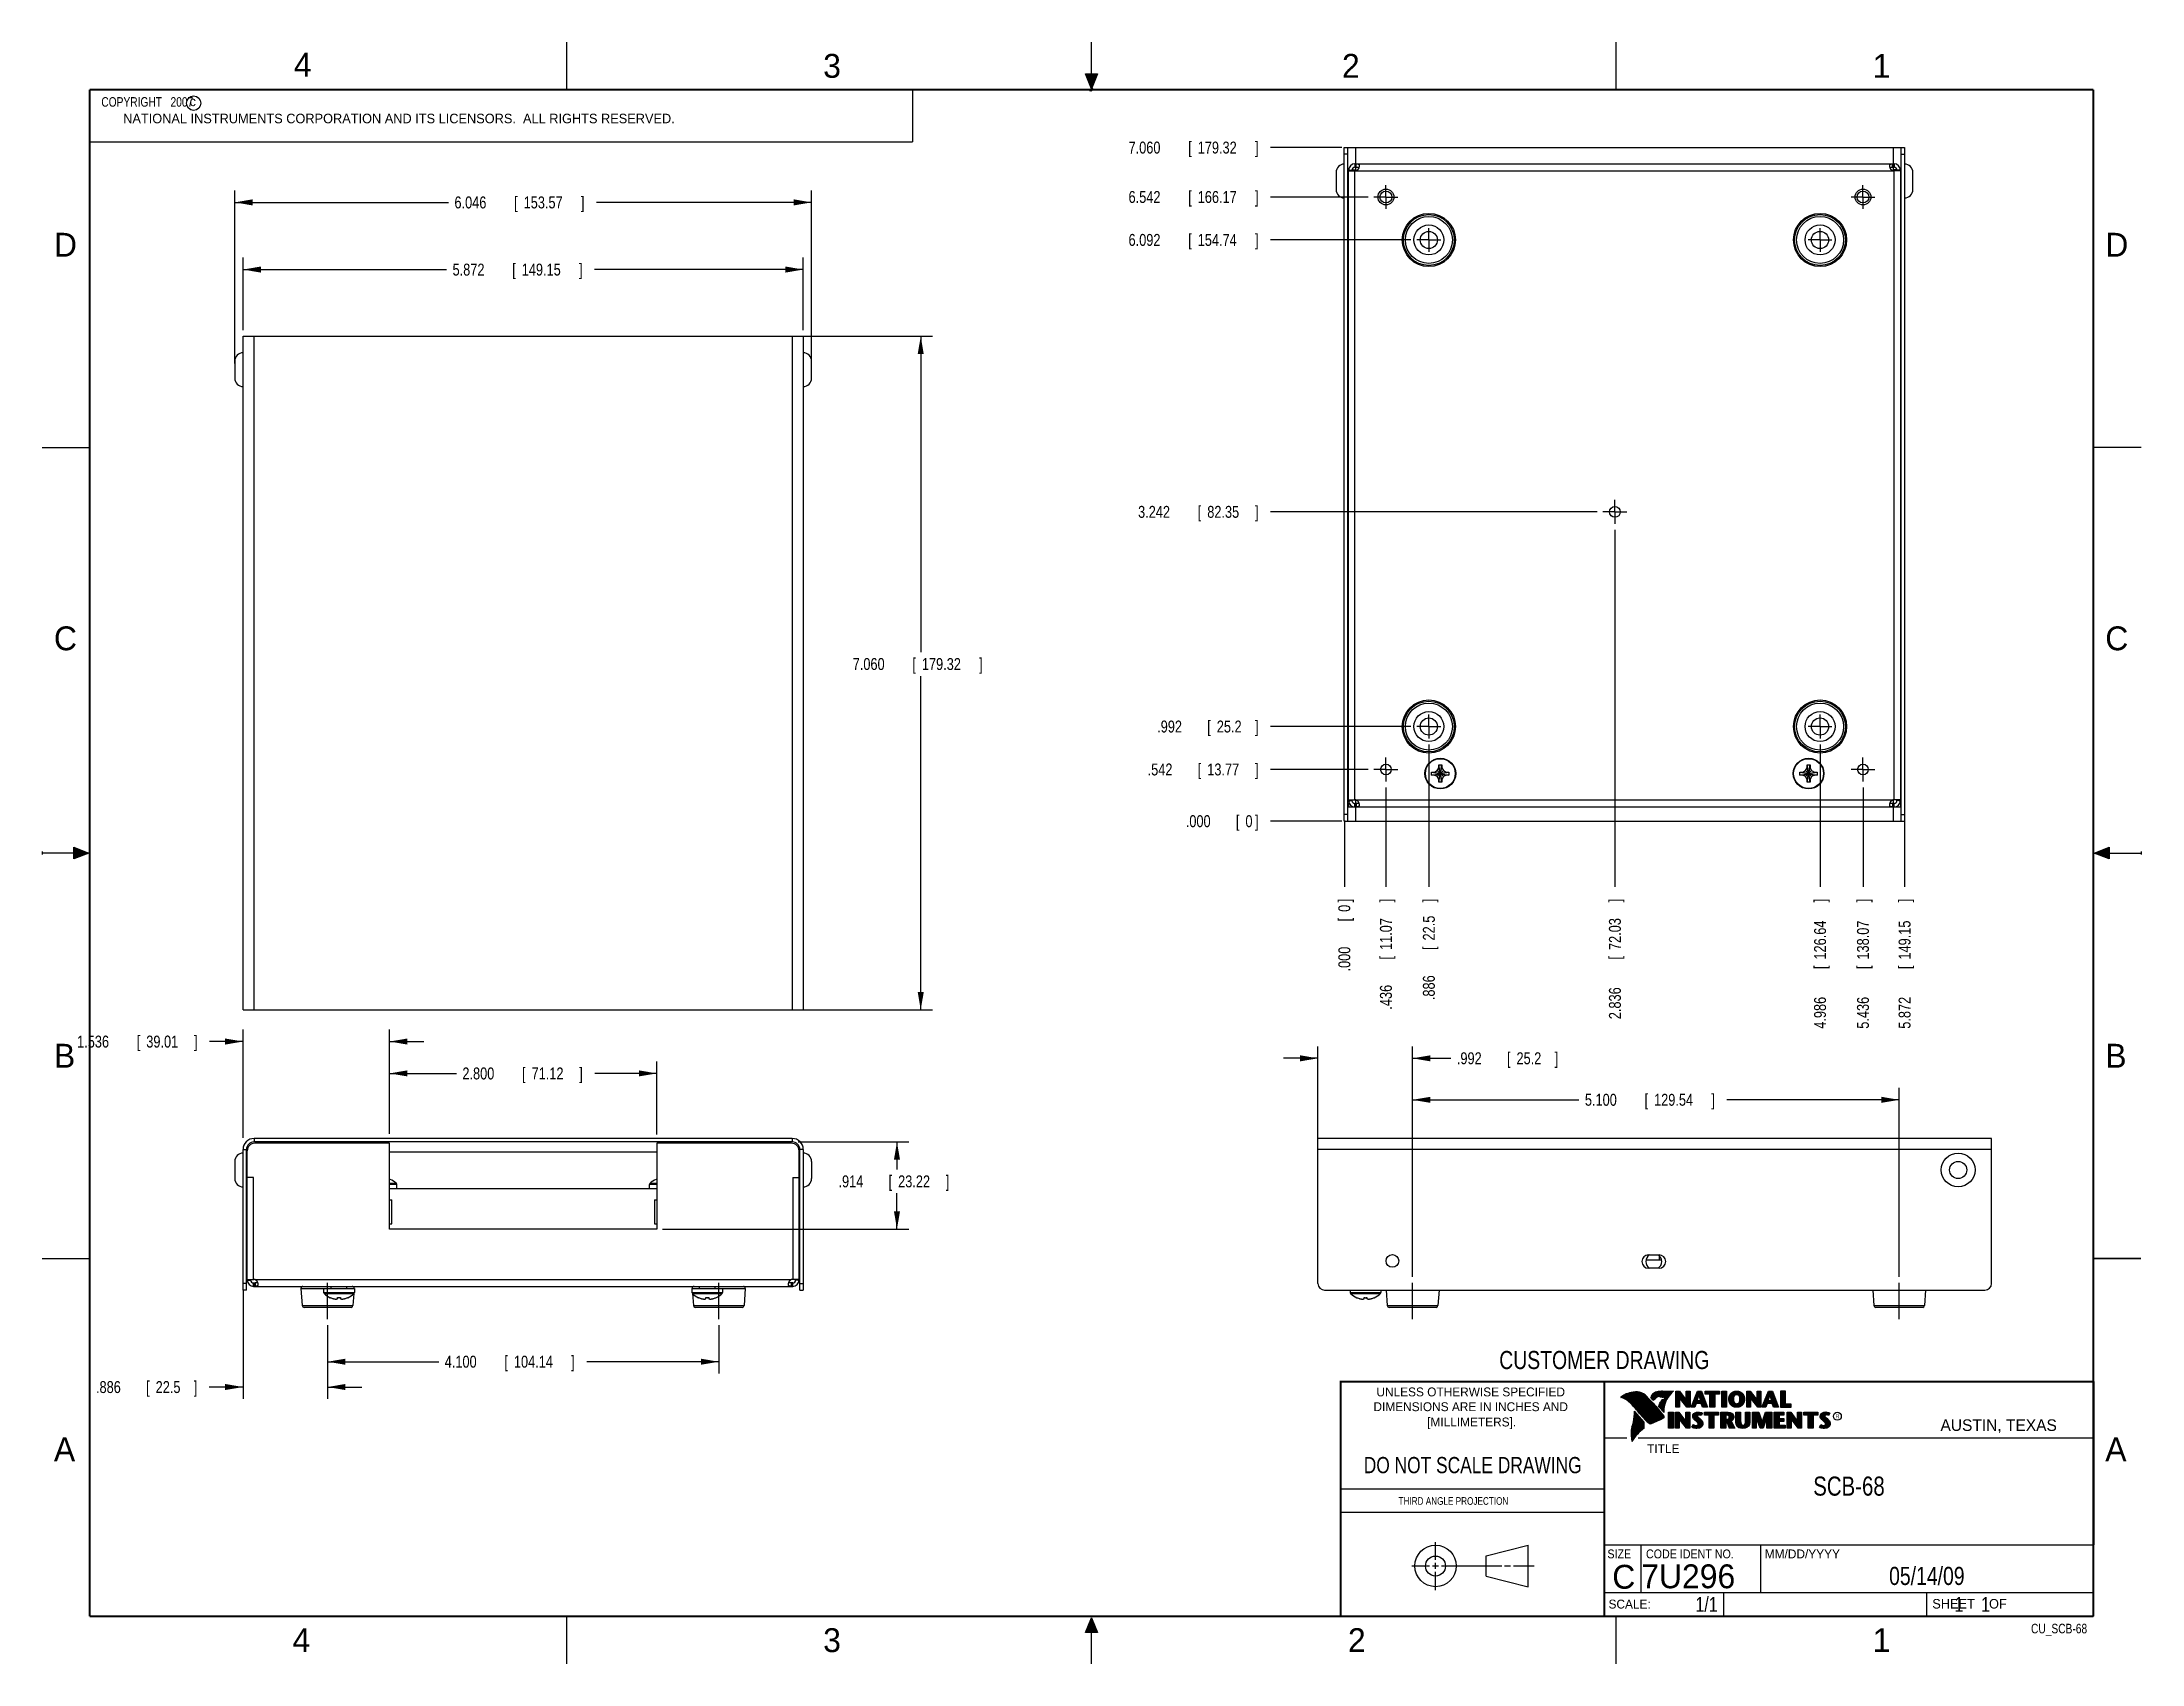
# Model space of a CAD drawing. Header units: inches. Extents: x 0 to 22, y 0 to 17.
import ezdxf
from ezdxf.enums import TextEntityAlignment as Align

# ---------------------------------------------------------------- set-up
doc = ezdxf.new("R2010")
doc.units = ezdxf.units.IN
doc.header["$LTSCALE"] = 1.21
doc.header["$MEASUREMENT"] = 0
doc.linetypes.add('CENTER', pattern=[0.6, 0.375, -0.075, 0.075, -0.075])
doc.layers.get('0').update_dxf_attribs({"linetype": 'CONTINUOUS'})
doc.layers.add('DEFAULT_1', color=7, linetype='CENTER')
doc.layers.add('DIMENSIONS', color=7, linetype='CONTINUOUS')
doc.styles.get("Standard").update_dxf_attribs({"font": 'txt', "width": 0.8})
doc.dimstyles.new('DIMSTYLE_1', dxfattribs={"dimtxt": 0.125, "dimasz": 0.1875, "dimexe": 0.18, "dimexo": 0.0625, "dimgap": 0.09, "dimtad": 0, "dimtih": 1, "dimtoh": 1, "dimdec": 3, "dimzin": 4, "dimdsep": 46, "dimtxsty": 'STANDARD', "dimblk": '_FILLED', "dimblk1": '_FILLED', "dimblk2": '_FILLED', "dimcen": 0.09, "dimadec": 0, "dimazin": 0, "dimtp": 0.01, "dimtm": 0.01, "dimtfac": 1, "dimtdec": 3, "dimtofl": 0, "dimtmove": 0, "dimatfit": 3, "dimldrblk": '_FILLED', "dimfxl": 1, "dimtolj": 1, "dimtzin": 4, "dimarcsym": 0})
doc.dimstyles.new('DIMSTYLE_2', dxfattribs={"dimtxt": 0.125, "dimasz": 0.1875, "dimexe": 0.18, "dimexo": 0.0625, "dimgap": 0.09, "dimtad": 0, "dimtih": 1, "dimtoh": 1, "dimdec": 3, "dimzin": 4, "dimdsep": 46, "dimtxsty": 'STANDARD', "dimblk": '_FILLED', "dimblk1": '_FILLED', "dimblk2": '_FILLED', "dimcen": 0.09, "dimadec": 0, "dimazin": 0, "dimtp": 0.01, "dimtm": 0.01, "dimtfac": 1, "dimtdec": 3, "dimtofl": 0, "dimtmove": 0, "dimatfit": 3, "dimldrblk": '_FILLED', "dimfxl": 1, "dimtolj": 1, "dimtzin": 4, "dimarcsym": 0})

msp = doc.modelspace()

# ---------------------------------------------------------------- texts
at = {"color": 2, "linetype": 'CONTINUOUS'}
for s, height, p in [('4', 0.25, (2.64, 16.6369)), ('3', 0.25, (8.1875, 16.625)), ('2', 0.25, (13.625, 16.625)), ('1', 0.25, (19.1875, 16.625)), ('c', 0.1, (1.5463, 16.328)), ('NATIONAL INSTRUMENTS CORPORATION AND ITS LICENSORS.  ALL RIGHTS RESERVED.', 0.1, (0.851, 16.1482)), ('D', 0.25, (0.125, 14.75)), ('D', 0.25, (21.625, 14.75)), ('C', 0.25, (0.125, 10.625)), ('C', 0.25, (21.625, 10.625)), ('B', 0.25, (0.125, 6.25)), ('B', 0.25, (21.625, 6.25)), ('R', 0.0418, (18.7972, 2.5749)), ('AUSTIN, TEXAS', 0.121576, (19.898, 2.4426)), ('A', 0.25, (0.125, 2.125)), ('TITLE', 0.093, (16.8235, 2.21)), ('A', 0.25, (21.625, 2.125)), ('MM/DD/YYYY', 0.093, (18.0565, 1.1072)), ('SCALE:', 0.093, (16.4187, 0.5815)), ('SHEET    OF', 0.1, (19.8121, 0.5815)), ('4', 0.25, (2.625, 0.125)), ('3', 0.25, (8.1875, 0.125)), ('2', 0.25, (13.6875, 0.125)), ('1', 0.25, (19.1875, 0.125))]:
    msp.add_text(s, height=height, dxfattribs=at).set_placement(p)
at = {"color": 7, "linetype": 'CONTINUOUS', "width": 0.8}
for s, height, p in [('CUSTOMER DRAWING', 0.19, (16.3742, 3.0911)), ('DO NOT SCALE DRAWING', 0.17, (14.9953, 1.9998)), ('05/14/09', 0.19, (19.755, 0.8281))]:
    msp.add_text(s, height=height, dxfattribs=at).set_placement(p, align=Align.CENTER)
at = {"color": 2, "linetype": 'CONTINUOUS'}
for s, p in [('UNLESS OTHERWISE SPECIFIED', (14.9742, 2.8049)), ('DIMENSIONS ARE IN INCHES AND', (14.9742, 2.6501)), ('[MILLIMETERS].', (14.9844, 2.4899))]:
    msp.add_text(s, height=0.093, dxfattribs=at).set_placement(p, align=Align.CENTER)
for s, height, width, p in [('THIRD ANGLE PROJECTION', 0.08, 0.8, (14.2178, 1.6686)), ('SIZE', 0.093, 0.9, (16.407, 1.1072)), ('CODE IDENT NO.', 0.093, 0.9, (16.8114, 1.1072))]:
    msp.add_text(s, height=height, dxfattribs=dict(at, width=width)).set_placement(p)
at = {"color": 7, "linetype": 'CONTINUOUS'}
msp.add_text('C', height=0.25, dxfattribs=at).set_placement((16.5785, 0.7893), align=Align.CENTER)
msp.add_text('7U296', height=0.25, dxfattribs=at).set_placement((16.7614, 0.7941))
at = {"color": 7, "linetype": 'CONTINUOUS', "width": 0.8}
msp.add_text('1/1', height=0.15625, dxfattribs=at).set_placement((17.5623, 0.5469), align=Align.RIGHT)
at = {"color": 2, "linetype": 'CONTINUOUS', "width": 0.8}
msp.add_text('CU_SCB-68', height=0.1, dxfattribs=at).set_placement((21.4352, 0.3213), align=Align.RIGHT)
at = {"color": 2, "linetype": 'CONTINUOUS', "insert": (0.5624, 16.4219), "char_height": 0.1, "width": 1.44, "attachment_point": 1}
msp.add_mtext('  COPYRIGHT   2007', dxfattribs=at)
at = {"color": 7, "linetype": 'CONTINUOUS'}
for s, insert, char_height, width, attachment_point in [('SCB-68\\P ', (18.9387, 1.9646), 0.2, 0.96, 2), ('     1    1', (19.8125, 0.7031), 0.15625, 1.375, 1)]:
    msp.add_mtext(s, dxfattribs=dict(at, insert=insert, char_height=char_height, width=width, attachment_point=attachment_point))

# ---------------------------------------------------------------- blocks, each defined once
blk = doc.blocks.new('*D0')
at = {"layer": 'DIMENSIONS', "color": 2, "linetype": 'CONTINUOUS'}
blk.add_line((13.898, 9.375), (12.875, 9.375), dxfattribs=at)
at = {"layer": 'DIMENSIONS', "color": 2, "linetype": 'CONTINUOUS', "width": 0.8}
for s, p in [('.542', (11.588, 9.313)), ('[', (12.113, 9.313)), ('13.77', (12.213, 9.313)), (']', (12.713, 9.313))]:
    blk.add_text(s, height=0.125, dxfattribs=at).set_placement(p)
blk = doc.blocks.new('_FILLED')
at = {"color": 0, "linetype": 'BYBLOCK'}
blk.add_solid([(0, 0), (-1, 0.17), (-1, -0.17)], dxfattribs=at)
blk = doc.blocks.new('*D1')
at = {"layer": 'DIMENSIONS', "color": 2, "linetype": 'CONTINUOUS'}
blk.add_line((14.086, 9.187), (14.086, 8.146), dxfattribs=at)
at = {"layer": 'DIMENSIONS', "color": 2, "linetype": 'CONTINUOUS', "width": 0.8}
for s, p in [(']', (14.148, 7.983)), ('11.07', (14.148, 7.483)), ('[', (14.148, 7.383)), ('.436', (14.148, 6.858))]:
    blk.add_text(s, height=0.125, rotation=90, dxfattribs=at).set_placement(p)
blk = doc.blocks.new('*D2')
at = {"layer": 'DIMENSIONS', "color": 2, "linetype": 'CONTINUOUS'}
blk.add_line((13.623, 8.833), (12.875, 8.833), dxfattribs=at)
at = {"layer": 'DIMENSIONS', "color": 2, "linetype": 'CONTINUOUS', "width": 0.8}
for s, p in [('.000', (11.988, 8.771)), ('[', (12.513, 8.771)), ('0', (12.613, 8.771)), (']', (12.713, 8.771))]:
    blk.add_text(s, height=0.125, dxfattribs=at).set_placement(p)
blk = doc.blocks.new('*D3')
at = {"layer": 'DIMENSIONS', "color": 2, "linetype": 'CONTINUOUS'}
blk.add_line((13.65, 8.841), (13.65, 8.146), dxfattribs=at)
at = {"layer": 'DIMENSIONS', "color": 2, "linetype": 'CONTINUOUS', "width": 0.8}
for s, p in [(']', (13.712, 7.983)), ('0', (13.712, 7.883)), ('[', (13.712, 7.783)), ('.000', (13.712, 7.258))]:
    blk.add_text(s, height=0.125, rotation=90, dxfattribs=at).set_placement(p)
blk = doc.blocks.new('*D4')
at = {"layer": 'DIMENSIONS', "color": 2, "linetype": 'CONTINUOUS'}
blk.add_line((14.348, 9.825), (12.875, 9.825), dxfattribs=at)
at = {"layer": 'DIMENSIONS', "color": 2, "linetype": 'CONTINUOUS', "width": 0.8}
for s, p in [('.992', (11.688, 9.763)), ('[', (12.213, 9.763)), ('25.2', (12.313, 9.763)), (']', (12.713, 9.763))]:
    blk.add_text(s, height=0.125, dxfattribs=at).set_placement(p)
blk = doc.blocks.new('*D5')
at = {"layer": 'DIMENSIONS', "color": 2, "linetype": 'CONTINUOUS'}
blk.add_line((16.298, 12.075), (12.875, 12.075), dxfattribs=at)
at = {"layer": 'DIMENSIONS', "color": 2, "linetype": 'CONTINUOUS', "width": 0.8}
for s, p in [('3.242', (11.488, 12.013)), ('[', (12.113, 12.013)), ('82.35', (12.213, 12.013)), (']', (12.713, 12.013))]:
    blk.add_text(s, height=0.125, dxfattribs=at).set_placement(p)
blk = doc.blocks.new('*D6')
at = {"layer": 'DIMENSIONS', "color": 2, "linetype": 'CONTINUOUS'}
blk.add_line((14.348, 14.925), (12.875, 14.925), dxfattribs=at)
at = {"layer": 'DIMENSIONS', "color": 2, "linetype": 'CONTINUOUS', "width": 0.8}
for s, p in [('6.092', (11.388, 14.863)), ('[', (12.013, 14.863)), ('154.74', (12.113, 14.863)), (']', (12.713, 14.863))]:
    blk.add_text(s, height=0.125, dxfattribs=at).set_placement(p)
blk = doc.blocks.new('*D7')
at = {"layer": 'DIMENSIONS', "color": 2, "linetype": 'CONTINUOUS'}
blk.add_line((13.898, 15.375), (12.875, 15.375), dxfattribs=at)
at = {"layer": 'DIMENSIONS', "color": 2, "linetype": 'CONTINUOUS', "width": 0.8}
for s, p in [('6.542', (11.388, 15.313)), ('[', (12.013, 15.313)), ('166.17', (12.113, 15.313)), (']', (12.713, 15.313))]:
    blk.add_text(s, height=0.125, dxfattribs=at).set_placement(p)
blk = doc.blocks.new('*D8')
at = {"layer": 'DIMENSIONS', "color": 2, "linetype": 'CONTINUOUS'}
blk.add_line((13.623, 15.893), (12.875, 15.893), dxfattribs=at)
at = {"layer": 'DIMENSIONS', "color": 2, "linetype": 'CONTINUOUS', "width": 0.8}
for s, p in [('7.060', (11.388, 15.831)), ('[', (12.013, 15.831)), ('179.32', (12.113, 15.831)), (']', (12.713, 15.831))]:
    blk.add_text(s, height=0.125, dxfattribs=at).set_placement(p)
blk = doc.blocks.new('*D9')
at = {"layer": 'DIMENSIONS', "color": 2, "linetype": 'CONTINUOUS'}
blk.add_line((14.536, 9.637), (14.536, 8.146), dxfattribs=at)
at = {"layer": 'DIMENSIONS', "color": 2, "linetype": 'CONTINUOUS', "width": 0.8}
for s, p in [(']', (14.598, 7.983)), ('22.5', (14.598, 7.583)), ('[', (14.598, 7.483)), ('.886', (14.598, 6.958))]:
    blk.add_text(s, height=0.125, rotation=90, dxfattribs=at).set_placement(p)
blk = doc.blocks.new('*D10')
at = {"layer": 'DIMENSIONS', "color": 2, "linetype": 'CONTINUOUS'}
blk.add_line((16.486, 11.887), (16.486, 8.146), dxfattribs=at)
at = {"layer": 'DIMENSIONS', "color": 2, "linetype": 'CONTINUOUS', "width": 0.8}
for s, p in [(']', (16.548, 7.983)), ('72.03', (16.548, 7.483)), ('[', (16.548, 7.383)), ('2.836', (16.548, 6.758))]:
    blk.add_text(s, height=0.125, rotation=90, dxfattribs=at).set_placement(p)
blk = doc.blocks.new('*D11')
at = {"layer": 'DIMENSIONS', "color": 2, "linetype": 'CONTINUOUS'}
blk.add_line((18.636, 9.637), (18.636, 8.146), dxfattribs=at)
at = {"layer": 'DIMENSIONS', "color": 2, "linetype": 'CONTINUOUS', "width": 0.8}
for s, p in [(']', (18.698, 7.983)), ('126.64', (18.698, 7.383)), ('[', (18.698, 7.283)), ('4.986', (18.698, 6.658))]:
    blk.add_text(s, height=0.125, rotation=90, dxfattribs=at).set_placement(p)
blk = doc.blocks.new('*D12')
at = {"layer": 'DIMENSIONS', "color": 2, "linetype": 'CONTINUOUS'}
blk.add_line((19.086, 9.187), (19.086, 8.146), dxfattribs=at)
at = {"layer": 'DIMENSIONS', "color": 2, "linetype": 'CONTINUOUS', "width": 0.8}
for s, p in [(']', (19.148, 7.983)), ('138.07', (19.148, 7.383)), ('[', (19.148, 7.283)), ('5.436', (19.148, 6.658))]:
    blk.add_text(s, height=0.125, rotation=90, dxfattribs=at).set_placement(p)
blk = doc.blocks.new('*D13')
at = {"layer": 'DIMENSIONS', "color": 2, "linetype": 'CONTINUOUS'}
blk.add_line((19.522, 8.841), (19.522, 8.146), dxfattribs=at)
at = {"layer": 'DIMENSIONS', "color": 2, "linetype": 'CONTINUOUS', "width": 0.8}
for s, p in [(']', (19.584, 7.983)), ('149.15', (19.584, 7.383)), ('[', (19.584, 7.283)), ('5.872', (19.584, 6.658))]:
    blk.add_text(s, height=0.125, rotation=90, dxfattribs=at).set_placement(p)
blk = doc.blocks.new('*D14')
at = {"layer": 'DIMENSIONS', "color": 2, "linetype": 'CONTINUOUS'}
for p, q in [((7.925, 13.916), (9.335, 13.916)), ((9.21, 13.916), (9.21, 10.605)), ((9.21, 6.856), (9.21, 10.355)), ((7.925, 6.856), (9.335, 6.856))]:
    blk.add_line(p, q, dxfattribs=at)
at = {"layer": 'DIMENSIONS', "color": 2, "linetype": 'CONTINUOUS', "xscale": 0.1875, "yscale": 0.1875, "zscale": 0.1875}
for p, rotation in [((9.21, 13.916), 90), ((9.21, 6.856), 270)]:
    blk.add_blockref('_FILLED', p, dxfattribs=dict(at, rotation=rotation))
at = {"layer": 'DIMENSIONS', "color": 2, "linetype": 'CONTINUOUS', "width": 0.8}
for s, p in [('7.060', (8.497, 10.418)), ('[', (9.122, 10.418)), ('179.32', (9.222, 10.418)), (']', (9.822, 10.418))]:
    blk.add_text(s, height=0.125, dxfattribs=at).set_placement(p)
blk = doc.blocks.new('*D15')
at = {"layer": 'DIMENSIONS', "color": 2, "linetype": 'CONTINUOUS'}
for p, q in [((2.107, 13.979), (2.107, 14.74)), ((2.107, 14.615), (4.24, 14.615)), ((7.979, 14.615), (5.79, 14.615)), ((7.979, 13.979), (7.979, 14.74))]:
    blk.add_line(p, q, dxfattribs=at)
at = {"layer": 'DIMENSIONS', "color": 2, "linetype": 'CONTINUOUS', "xscale": 0.1875, "yscale": 0.1875, "zscale": 0.1875, "rotation": 180}
blk.add_blockref('_FILLED', (2.107, 14.615), dxfattribs=at)
at = {"layer": 'DIMENSIONS', "color": 2, "linetype": 'CONTINUOUS', "xscale": 0.1875, "yscale": 0.1875, "zscale": 0.1875}
blk.add_blockref('_FILLED', (7.979, 14.615), dxfattribs=at)
at = {"layer": 'DIMENSIONS', "color": 2, "linetype": 'CONTINUOUS', "width": 0.8}
for s, p in [('5.872', (4.303, 14.552)), ('[', (4.928, 14.552)), ('149.15', (5.028, 14.552)), (']', (5.628, 14.552))]:
    blk.add_text(s, height=0.125, dxfattribs=at).set_placement(p)
blk = doc.blocks.new('*D16')
at = {"layer": 'DIMENSIONS', "color": 2, "linetype": 'CONTINUOUS'}
for p, q in [((2.02, 13.629), (2.02, 15.444)), ((8.066, 13.629), (8.066, 15.444)), ((2.02, 15.319), (4.26, 15.319)), ((8.066, 15.319), (5.81, 15.319))]:
    blk.add_line(p, q, dxfattribs=at)
at = {"layer": 'DIMENSIONS', "color": 2, "linetype": 'CONTINUOUS', "xscale": 0.1875, "yscale": 0.1875, "zscale": 0.1875, "rotation": 180}
blk.add_blockref('_FILLED', (2.02, 15.319), dxfattribs=at)
at = {"layer": 'DIMENSIONS', "color": 2, "linetype": 'CONTINUOUS', "xscale": 0.1875, "yscale": 0.1875, "zscale": 0.1875}
blk.add_blockref('_FILLED', (8.066, 15.319), dxfattribs=at)
at = {"layer": 'DIMENSIONS', "color": 2, "linetype": 'CONTINUOUS', "width": 0.8}
for s, p in [('6.046', (4.323, 15.256)), ('[', (4.948, 15.256)), ('153.57', (5.048, 15.256)), (']', (5.648, 15.256))]:
    blk.add_text(s, height=0.125, dxfattribs=at).set_placement(p)
blk = doc.blocks.new('*D17')
at = {"layer": 'DIMENSIONS', "color": 2, "linetype": 'CONTINUOUS'}
for p, q in [((2.107, 5.516), (2.107, 6.649)), ((3.643, 5.581), (3.643, 6.649)), ((2.107, 6.524), (1.756, 6.524)), ((3.643, 6.524), (4.003, 6.524))]:
    blk.add_line(p, q, dxfattribs=at)
at = {"layer": 'DIMENSIONS', "color": 2, "linetype": 'CONTINUOUS', "xscale": 0.1875, "yscale": 0.1875, "zscale": 0.1875}
blk.add_blockref('_FILLED', (2.107, 6.524), dxfattribs=at)
at = {"layer": 'DIMENSIONS', "color": 2, "linetype": 'CONTINUOUS', "xscale": 0.1875, "yscale": 0.1875, "zscale": 0.1875, "rotation": 180}
blk.add_blockref('_FILLED', (3.643, 6.524), dxfattribs=at)
at = {"layer": 'DIMENSIONS', "color": 2, "linetype": 'CONTINUOUS', "width": 0.8}
for s, p in [('1.536', (0.368, 6.461)), ('[', (0.993, 6.461)), ('39.01', (1.093, 6.461)), (']', (1.593, 6.461))]:
    blk.add_text(s, height=0.125, dxfattribs=at).set_placement(p)
blk = doc.blocks.new('*D18')
at = {"layer": 'DIMENSIONS', "color": 2, "linetype": 'CONTINUOUS'}
for p, q in [((3.643, 5.558), (3.643, 6.315)), ((3.643, 6.19), (4.343, 6.19)), ((6.443, 6.19), (5.793, 6.19)), ((6.443, 5.548), (6.443, 6.315))]:
    blk.add_line(p, q, dxfattribs=at)
at = {"layer": 'DIMENSIONS', "color": 2, "linetype": 'CONTINUOUS', "xscale": 0.1875, "yscale": 0.1875, "zscale": 0.1875, "rotation": 180}
blk.add_blockref('_FILLED', (3.643, 6.19), dxfattribs=at)
at = {"layer": 'DIMENSIONS', "color": 2, "linetype": 'CONTINUOUS', "xscale": 0.1875, "yscale": 0.1875, "zscale": 0.1875}
blk.add_blockref('_FILLED', (6.443, 6.19), dxfattribs=at)
at = {"layer": 'DIMENSIONS', "color": 2, "linetype": 'CONTINUOUS', "width": 0.8}
for s, p in [('2.800', (4.406, 6.127)), ('[', (5.031, 6.127)), ('71.12', (5.131, 6.127)), (']', (5.631, 6.127))]:
    blk.add_text(s, height=0.125, dxfattribs=at).set_placement(p)
blk = doc.blocks.new('*D19')
at = {"layer": 'DIMENSIONS', "color": 2, "linetype": 'CONTINUOUS'}
for p, q in [((7.925, 5.472), (9.086, 5.472)), ((8.961, 5.472), (8.961, 5.184)), ((8.961, 4.558), (8.961, 4.934)), ((6.505, 4.558), (9.086, 4.558))]:
    blk.add_line(p, q, dxfattribs=at)
at = {"layer": 'DIMENSIONS', "color": 2, "linetype": 'CONTINUOUS', "xscale": 0.1875, "yscale": 0.1875, "zscale": 0.1875}
for p, rotation in [((8.961, 5.472), 90), ((8.961, 4.558), 270)]:
    blk.add_blockref('_FILLED', p, dxfattribs=dict(at, rotation=rotation))
at = {"layer": 'DIMENSIONS', "color": 2, "linetype": 'CONTINUOUS', "width": 0.8}
for s, p in [('.914', (8.348, 4.996)), ('[', (8.873, 4.996)), ('23.22', (8.973, 4.996)), (']', (9.473, 4.996))]:
    blk.add_text(s, height=0.125, dxfattribs=at).set_placement(p)
blk = doc.blocks.new('*D20')
at = {"layer": 'DIMENSIONS', "color": 2, "linetype": 'CONTINUOUS'}
for p, q in [((2.107, 3.926), (2.107, 2.778)), ((2.993, 3.551), (2.993, 2.778)), ((2.107, 2.903), (1.753, 2.903)), ((2.993, 2.903), (3.353, 2.903))]:
    blk.add_line(p, q, dxfattribs=at)
at = {"layer": 'DIMENSIONS', "color": 2, "linetype": 'CONTINUOUS', "xscale": 0.1875, "yscale": 0.1875, "zscale": 0.1875}
blk.add_blockref('_FILLED', (2.107, 2.903), dxfattribs=at)
at = {"layer": 'DIMENSIONS', "color": 2, "linetype": 'CONTINUOUS', "xscale": 0.1875, "yscale": 0.1875, "zscale": 0.1875, "rotation": 180}
blk.add_blockref('_FILLED', (2.993, 2.903), dxfattribs=at)
at = {"layer": 'DIMENSIONS', "color": 2, "linetype": 'CONTINUOUS', "width": 0.8}
for s, p in [('.886', (0.566, 2.84)), ('[', (1.091, 2.84)), ('22.5', (1.191, 2.84)), (']', (1.591, 2.84))]:
    blk.add_text(s, height=0.125, dxfattribs=at).set_placement(p)
blk = doc.blocks.new('*D21')
at = {"layer": 'DIMENSIONS', "color": 2, "linetype": 'CONTINUOUS'}
for p, q in [((2.993, 3.551), (2.993, 3.043)), ((7.093, 3.551), (7.093, 3.043)), ((2.993, 3.168), (4.159, 3.168)), ((7.093, 3.168), (5.709, 3.168))]:
    blk.add_line(p, q, dxfattribs=at)
at = {"layer": 'DIMENSIONS', "color": 2, "linetype": 'CONTINUOUS', "xscale": 0.1875, "yscale": 0.1875, "zscale": 0.1875, "rotation": 180}
blk.add_blockref('_FILLED', (2.993, 3.168), dxfattribs=at)
at = {"layer": 'DIMENSIONS', "color": 2, "linetype": 'CONTINUOUS', "xscale": 0.1875, "yscale": 0.1875, "zscale": 0.1875}
blk.add_blockref('_FILLED', (7.093, 3.168), dxfattribs=at)
at = {"layer": 'DIMENSIONS', "color": 2, "linetype": 'CONTINUOUS', "width": 0.8}
for s, p in [('4.100', (4.221, 3.106)), ('[', (4.846, 3.106)), ('104.14', (4.946, 3.106)), (']', (5.546, 3.106))]:
    blk.add_text(s, height=0.125, dxfattribs=at).set_placement(p)
blk = doc.blocks.new('*D22')
at = {"layer": 'DIMENSIONS', "color": 2, "linetype": 'CONTINUOUS'}
for p, q in [((13.373, 5.455), (13.373, 6.473)), ((14.365, 4.058), (14.365, 6.473)), ((13.373, 6.348), (13.013, 6.348)), ((14.365, 6.348), (14.767, 6.348))]:
    blk.add_line(p, q, dxfattribs=at)
at = {"layer": 'DIMENSIONS', "color": 2, "linetype": 'CONTINUOUS', "xscale": 0.1875, "yscale": 0.1875, "zscale": 0.1875}
blk.add_blockref('_FILLED', (13.373, 6.348), dxfattribs=at)
at = {"layer": 'DIMENSIONS', "color": 2, "linetype": 'CONTINUOUS', "xscale": 0.1875, "yscale": 0.1875, "zscale": 0.1875, "rotation": 180}
blk.add_blockref('_FILLED', (14.365, 6.348), dxfattribs=at)
at = {"layer": 'DIMENSIONS', "color": 2, "linetype": 'CONTINUOUS', "width": 0.8}
for s, p in [('.992', (14.829, 6.286)), ('[', (15.354, 6.286)), ('25.2', (15.454, 6.286)), (']', (15.854, 6.286))]:
    blk.add_text(s, height=0.125, dxfattribs=at).set_placement(p)
blk = doc.blocks.new('*D23')
at = {"layer": 'DIMENSIONS', "color": 2, "linetype": 'CONTINUOUS'}
for p, q in [((14.365, 4.058), (14.365, 6.038)), ((19.465, 4.058), (19.465, 6.038)), ((14.365, 5.913), (16.108, 5.913)), ((19.465, 5.913), (17.658, 5.913))]:
    blk.add_line(p, q, dxfattribs=at)
at = {"layer": 'DIMENSIONS', "color": 2, "linetype": 'CONTINUOUS', "xscale": 0.1875, "yscale": 0.1875, "zscale": 0.1875, "rotation": 180}
blk.add_blockref('_FILLED', (14.365, 5.913), dxfattribs=at)
at = {"layer": 'DIMENSIONS', "color": 2, "linetype": 'CONTINUOUS', "xscale": 0.1875, "yscale": 0.1875, "zscale": 0.1875}
blk.add_blockref('_FILLED', (19.465, 5.913), dxfattribs=at)
at = {"layer": 'DIMENSIONS', "color": 2, "linetype": 'CONTINUOUS', "width": 0.8}
for s, p in [('5.100', (16.171, 5.851)), ('[', (16.796, 5.851)), ('129.54', (16.896, 5.851)), (']', (17.496, 5.851))]:
    blk.add_text(s, height=0.125, dxfattribs=at).set_placement(p)

# ---------------------------------------------------------------- dimensions: what is measured, and where the dimension line sits
at = {"layer": 'DIMENSIONS', "color": 2, "linetype": 'CONTINUOUS'}
for feature_location, offset, dtype, origin, picture, middle in [((13.6231, 15.8931), (-0.748, 0), 0, (13.6856, 8.8331), '*D8', (12.1001, 15.8931)), ((13.898, 15.3751), (-1.0229, 0), 0, (13.9605, 8.8331), '*D7', (12.1001, 15.3751)), ((14.348, 14.9251), (-1.4729, 0), 0, (14.4105, 8.8331), '*D6', (12.1001, 14.9251)), ((16.298, 12.0751), (-3.4229, 0), 0, (16.3605, 8.8331), '*D5', (12.1501, 12.0751)), ((16.4856, 11.8875), (0, -3.7419), 1, (13.6496, 11.95), '*D10', (16.4856, 7.4206)), ((14.348, 9.8251), (-1.4729, 0), 0, (14.4105, 8.8331), '*D4', (12.2501, 9.8251)), ((14.5356, 9.6375), (0, -1.4919), 1, (13.6496, 9.7), '*D9', (14.5356, 7.5206)), ((18.6356, 9.6375), (0, -1.4919), 1, (13.6496, 9.7), '*D11', (18.6356, 7.3706)), ((13.898, 9.3751), (-1.0229, 0), 0, (13.6856, 8.8331), '*D0', (12.2001, 9.3751)), ((19.0856, 9.1875), (0, -1.0419), 1, (13.6496, 9.25), '*D12', (19.0856, 7.3706)), ((14.0856, 9.1875), (0, -1.0419), 1, (13.6496, 8.9031), '*D1', (14.0856, 7.4706)), ((13.6231060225, 8.8330578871), (-0.748, 0), 0, (13.6856060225, 8.8330578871), '*D2', (12.4001060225, 8.8330578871)), ((13.6496060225, 8.8405578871), (0, -0.695), 1, (13.6496060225, 8.9030578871), '*D3', (13.6496060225, 7.6705578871)), ((19.5216, 8.8406), (0, -0.695), 1, (13.6496, 8.9031), '*D13', (19.5216, 7.3706))]:
    dim = msp.add_ordinate_dim(feature_location=feature_location, offset=offset, dtype=dtype, origin=origin, dimstyle='DIMSTYLE_1', dxfattribs=at)
    dim.commit()
    dim.dimension.update_dxf_attribs({"geometry": picture, "text_midpoint": middle})
for base, p1, p2, picture, middle in [((8.0659, 15.3187), (2.0199, 13.6285), (8.0659, 13.6285), '*D16', (5.0355, 15.3187)), ((7.9789, 14.6149), (2.1069, 13.9785), (7.9789, 13.9785), '*D15', (5.0153, 14.6149)), ((14.365, 6.3484), (13.373, 5.4546), (14.365, 4.0576), '*D22', (15.3919, 6.3484)), ((6.4429, 6.1899), (3.6429, 5.5581), (6.4429, 5.5479), '*D18', (5.0683, 6.1899)), ((19.465, 5.913), (14.365, 4.0576), (19.465, 4.0576), '*D23', (16.8831, 5.913)), ((2.9929, 2.9028), (2.1069, 3.9256), (2.9929, 3.5506), '*D20', (1.1283, 2.9028)), ((7.0929, 3.1681), (2.9929, 3.5506), (7.0929, 3.5506), '*D21', (4.9337, 3.1681))]:
    dim = msp.add_linear_dim(base=base, p1=p1, p2=p2, dimstyle='DIMSTYLE_2', dxfattribs=at)
    dim.commit()
    dim.dimension.update_dxf_attribs({"geometry": picture, "text_midpoint": middle, "dimtype": 160})
for base, p1, p2, angle, picture, middle in [((9.2099, 6.856), (7.9254, 13.916), (7.9254, 6.856), 270, '*D14', (9.2099, 10.4804)), ((2.1069, 6.5239), (3.6429, 5.5808), (2.1069, 5.5157), 180, '*D17', (1.0306, 6.5239)), ((8.9609, 5.4721), (6.5054, 4.5581), (7.9254, 5.4721), 90, '*D19', (8.9609, 5.0589))]:
    dim = msp.add_linear_dim(base=base, p1=p1, p2=p2, angle=angle, dimstyle='DIMSTYLE_2', dxfattribs=at)
    dim.commit()
    dim.dimension.update_dxf_attribs({"geometry": picture, "text_midpoint": middle, "dimtype": 160})

# ---------------------------------------------------------------- hatches: boundary and pattern name
at = {"linetype": 'CONTINUOUS'}
for points in [[(11, 16.51), (10.9375, 16.6663), (11.0625, 16.6663)], [(0.3337, 8.5625), (0.49, 8.5), (0.3337, 8.4375)], [(21.6663, 8.5625), (21.6663, 8.4375), (21.51, 8.5)], [(10.9375, 0.3287), (11, 0.485), (11.0625, 0.3287)]]:
    msp.add_hatch(color=2, dxfattribs=at).paths.add_polyline_path(points)

# ---------------------------------------------------------------- linework, layer by layer
at = {"color": 2, "linetype": 'CONTINUOUS'}
for p, q in [((5.5, 16.5), (5.5, 17)), ((11, 16.485), (11, 17)), ((16.5, 16.5), (16.5, 17)), ((11, 16.51), (10.9375, 16.6663)), ((10.9375, 16.6663), (11.0625, 16.6663)), ((11.015, 16.515), (10.985, 16.485)), ((10.985, 16.485), (11, 16.515)), ((11.0625, 16.6663), (11, 16.51)), ((11, 16.485), (11.015, 16.515)), ((0.4999, 16.5), (9.1249, 16.5)), ((0.4999, 16.5), (0.4999, 15.9531)), ((9.1249, 16.5), (9.1249, 15.9531)), ((0.4999, 15.9531), (9.1249, 15.9531)), ((0, 12.75), (0.5, 12.75)), ((22, 12.75), (21.5, 12.75)), ((0, 8.515), (0, 8.485)), ((0.49, 8.5), (0, 8.5)), ((0.3337, 8.4375), (0.3337, 8.5625)), ((0.3337, 8.5625), (0.49, 8.5)), ((0.49, 8.5), (0.3337, 8.4375)), ((21.51, 8.5), (21.6663, 8.5625)), ((21.51, 8.5), (22, 8.5)), ((21.6663, 8.4375), (21.51, 8.5)), ((21.6663, 8.5625), (21.6663, 8.4375)), ((22, 8.515), (22, 8.485)), ((0, 4.25), (0.5, 4.25)), ((16.3737, 2.9596), (21.5037, 2.9596)), ((16.3737, 2.9596), (16.3737, 1.2496)), ((16.375, 2.96), (21.5, 2.96)), ((21.5037, 2.9596), (21.5037, 1.2496)), ((16.5578, 2.796), (16.5578, 2.7989)), ((16.5646, 2.7936), (16.5646, 2.8033)), ((16.5714, 2.7909), (16.5714, 2.8075)), ((16.5782, 2.788), (16.5782, 2.8116)), ((16.5851, 2.7849), (16.5851, 2.8154)), ((16.5919, 2.7815), (16.5919, 2.819)), ((16.5987, 2.7778), (16.5987, 2.8221)), ((16.6055, 2.7738), (16.6055, 2.8249)), ((16.6124, 2.7696), (16.6124, 2.8276)), ((16.6192, 2.765), (16.6192, 2.8301)), ((16.626, 2.7601), (16.626, 2.8325)), ((16.6329, 2.7549), (16.6329, 2.8347)), ((16.6397, 2.7492), (16.6397, 2.8367)), ((16.6465, 2.7431), (16.6465, 2.8386)), ((16.6533, 2.7366), (16.6533, 2.8403)), ((16.6602, 2.7295), (16.6602, 2.8419)), ((16.667, 2.7221), (16.667, 2.8435)), ((16.6738, 2.7146), (16.6738, 2.8449)), ((16.6806, 2.707), (16.6806, 2.8459)), ((16.6875, 2.6995), (16.6875, 2.8467)), ((16.7939, 2.533), (16.6919, 2.6489)), ((16.6943, 2.6918), (16.6943, 2.8472)), ((16.7011, 2.6841), (16.7011, 2.8474)), ((16.708, 2.6764), (16.708, 2.8474)), ((16.7148, 2.6685), (16.7148, 2.847)), ((16.7216, 2.6607), (16.7216, 2.8465)), ((16.7284, 2.6527), (16.7284, 2.8456)), ((16.7353, 2.6447), (16.7353, 2.8445)), ((16.7421, 2.6366), (16.7421, 2.8431)), ((16.7489, 2.6285), (16.7489, 2.8417)), ((16.7557, 2.6204), (16.7557, 2.84)), ((16.7626, 2.6125), (16.7626, 2.8378)), ((16.7694, 2.6046), (16.7694, 2.8352)), ((16.7762, 2.5968), (16.7762, 2.8321)), ((16.7831, 2.5891), (16.7831, 2.8284)), ((16.7899, 2.5815), (16.7899, 2.8242)), ((16.7967, 2.5739), (16.7967, 2.8193)), ((16.8035, 2.5665), (16.8035, 2.8136)), ((16.8104, 2.5591), (16.8104, 2.807)), ((16.8172, 2.5519), (16.8172, 2.7996)), ((16.824, 2.5447), (16.824, 2.7924)), ((16.8308, 2.5375), (16.8308, 2.7853)), ((16.8377, 2.5314), (16.8377, 2.7781)), ((16.8445, 2.5262), (16.8445, 2.7709)), ((16.8513, 2.523), (16.8513, 2.7637)), ((16.8581, 2.5224), (16.8581, 2.7565)), ((16.8864, 2.7664), (16.8632, 2.7937)), ((16.865, 2.5241), (16.865, 2.7493)), ((16.8877, 2.7723), (16.8682, 2.7952)), ((16.8718, 2.791), (16.8718, 2.8085)), ((16.8718, 2.527), (16.8718, 2.7421)), ((16.8786, 2.783), (16.8786, 2.8206)), ((16.8786, 2.5298), (16.8786, 2.7348)), ((16.8855, 2.7749), (16.8855, 2.8281)), ((16.8855, 2.5327), (16.8855, 2.727)), ((16.8923, 2.7747), (16.8923, 2.8335)), ((16.8923, 2.5356), (16.8923, 2.7187)), ((16.8991, 2.7788), (16.8991, 2.8375)), ((16.8991, 2.5385), (16.8991, 2.7104)), ((16.9059, 2.7837), (16.9059, 2.8408)), ((16.9059, 2.5415), (16.9059, 2.7022)), ((16.9128, 2.7896), (16.9128, 2.8436)), ((16.9128, 2.5446), (16.9128, 2.6939)), ((16.9196, 2.7966), (16.9196, 2.8459)), ((16.9196, 2.5477), (16.9196, 2.6856)), ((16.9264, 2.8018), (16.9264, 2.8477)), ((16.9264, 2.5508), (16.9264, 2.6774)), ((16.9332, 2.8053), (16.9332, 2.849)), ((16.9332, 2.554), (16.9332, 2.6691)), ((16.9401, 2.8077), (16.9401, 2.8499)), ((16.9401, 2.5573), (16.9401, 2.6608)), ((16.9616, 2.6797), (16.9434, 2.7005)), ((16.9469, 2.8082), (16.9469, 2.8509)), ((16.9469, 2.5606), (16.9469, 2.6526)), ((16.9653, 2.6828), (16.9492, 2.7013)), ((16.9537, 2.8069), (16.9537, 2.8518)), ((16.9537, 2.696), (16.9537, 2.7109)), ((16.9537, 2.5639), (16.9537, 2.6443)), ((16.9606, 2.8048), (16.9606, 2.8525)), ((16.9606, 2.6882), (16.9606, 2.7266)), ((16.9674, 2.8034), (16.9674, 2.8531)), ((16.9674, 2.6802), (16.9674, 2.7444)), ((16.9742, 2.8027), (16.9742, 2.8536)), ((16.9742, 2.672), (16.9742, 2.7568)), ((16.981, 2.8023), (16.981, 2.854)), ((16.981, 2.664), (16.981, 2.7634)), ((16.9838, 2.8589), (17.0997, 2.8607)), ((16.9839, 2.8541), (17.087, 2.8557)), ((16.9879, 2.802), (16.9879, 2.8542)), ((16.9879, 2.6563), (16.9879, 2.7665)), ((16.999, 2.637), (16.9946, 2.6418)), ((16.9947, 2.8019), (16.9947, 2.8543)), ((16.9947, 2.6748), (16.9947, 2.7683)), ((17.0015, 2.8005), (17.0015, 2.8544)), ((17.0015, 2.7195), (17.0015, 2.7694)), ((17.0083, 2.7963), (17.0083, 2.8545)), ((17.0083, 2.7388), (17.0083, 2.7698)), ((17.0152, 2.755), (17.0152, 2.8546)), ((17.022, 2.7691), (17.022, 2.8547)), ((17.0288, 2.7817), (17.0288, 2.8548)), ((17.0357, 2.7931), (17.0357, 2.8549)), ((17.0425, 2.8035), (17.0425, 2.855)), ((17.0493, 2.8131), (17.0493, 2.8551)), ((17.0561, 2.822), (17.0561, 2.8552)), ((17.063, 2.8303), (17.063, 2.8553)), ((17.0698, 2.8381), (17.0698, 2.8554)), ((17.0766, 2.8454), (17.0766, 2.8555)), ((17.1243, 2.8592), (17.1609, 2.8592)), ((17.1243, 2.6915), (17.1243, 2.8592)), ((17.1637, 2.6915), (17.1243, 2.6915)), ((17.1291, 2.8543), (17.1585, 2.8543)), ((17.1291, 2.6963), (17.1291, 2.8543)), ((17.1589, 2.6963), (17.1291, 2.6963)), ((17.1381, 2.6963), (17.1381, 2.8543)), ((17.1447, 2.6963), (17.1447, 2.8543)), ((17.1514, 2.6963), (17.1514, 2.8543)), ((17.1589, 2.8042), (17.1581, 2.8543)), ((17.1585, 2.8543), (17.2383, 2.7492)), ((17.2418, 2.6963), (17.1589, 2.8042)), ((17.1589, 2.8042), (17.1589, 2.6963)), ((17.1609, 2.8592), (17.2334, 2.7636)), ((17.2395, 2.6915), (17.1637, 2.7899)), ((17.1637, 2.7899), (17.1637, 2.6915)), ((17.1648, 2.7965), (17.1648, 2.8461)), ((17.1714, 2.7879), (17.1714, 2.8373)), ((17.1781, 2.7792), (17.1781, 2.8285)), ((17.1848, 2.7705), (17.1848, 2.8197)), ((17.1915, 2.7618), (17.1915, 2.8109)), ((17.1981, 2.7531), (17.1981, 2.8021)), ((17.2048, 2.7445), (17.2048, 2.7933)), ((17.2115, 2.7358), (17.2115, 2.7845)), ((17.2182, 2.7271), (17.2182, 2.7757)), ((17.2248, 2.7184), (17.2248, 2.7669)), ((17.2315, 2.7098), (17.2315, 2.7581)), ((17.2334, 2.8592), (17.2732, 2.8592)), ((17.2334, 2.7636), (17.2334, 2.8592)), ((17.2382, 2.7011), (17.2383, 2.7492)), ((17.2383, 2.8543), (17.2684, 2.8543)), ((17.2383, 2.7492), (17.2383, 2.8543)), ((17.2732, 2.6915), (17.2395, 2.6915)), ((17.2684, 2.6963), (17.2418, 2.6963)), ((17.2449, 2.6963), (17.2449, 2.8543)), ((17.2515, 2.6963), (17.2515, 2.8543)), ((17.2582, 2.6963), (17.2582, 2.8543)), ((17.2649, 2.6963), (17.2649, 2.8543)), ((17.2684, 2.8543), (17.2684, 2.6963)), ((17.2732, 2.8592), (17.2732, 2.6915)), ((17.2831, 2.6915), (17.3516, 2.8591)), ((17.3228, 2.6915), (17.2831, 2.6915)), ((17.2903, 2.6964), (17.3548, 2.8542)), ((17.3195, 2.6964), (17.2903, 2.6964)), ((17.2983, 2.6964), (17.2983, 2.7158)), ((17.3049, 2.6964), (17.3049, 2.7322)), ((17.3116, 2.6964), (17.3116, 2.7485)), ((17.3183, 2.6964), (17.3183, 2.7648)), ((17.3356, 2.7364), (17.3195, 2.6964)), ((17.3388, 2.7316), (17.3228, 2.6915)), ((17.325, 2.7101), (17.325, 2.7812)), ((17.3316, 2.7267), (17.3316, 2.7975)), ((17.394, 2.7364), (17.3356, 2.7364)), ((17.3383, 2.7364), (17.3383, 2.8138)), ((17.3905, 2.7316), (17.3388, 2.7316)), ((17.3409, 2.7533), (17.3624, 2.8228)), ((17.389, 2.7533), (17.3409, 2.7533)), ((17.345, 2.7666), (17.345, 2.8302)), ((17.345, 2.7364), (17.345, 2.7533)), ((17.3475, 2.7581), (17.3659, 2.8179)), ((17.3827, 2.7581), (17.3475, 2.7581)), ((17.3516, 2.8591), (17.3938, 2.8591)), ((17.3517, 2.7882), (17.3517, 2.8465)), ((17.3517, 2.7364), (17.3517, 2.7533)), ((17.3548, 2.8542), (17.3905, 2.8542)), ((17.3583, 2.8098), (17.3583, 2.8542)), ((17.3583, 2.7364), (17.3583, 2.7533)), ((17.3624, 2.8228), (17.3701, 2.8228)), ((17.365, 2.8228), (17.365, 2.8542)), ((17.365, 2.7364), (17.365, 2.7533)), ((17.3659, 2.8179), (17.3664, 2.8179)), ((17.3664, 2.8179), (17.3827, 2.7581)), ((17.3701, 2.8228), (17.389, 2.7533)), ((17.3717, 2.817), (17.3717, 2.8542)), ((17.3717, 2.7364), (17.3717, 2.7533)), ((17.3784, 2.7925), (17.3784, 2.8542)), ((17.3784, 2.7364), (17.3784, 2.7533)), ((17.385, 2.7679), (17.385, 2.8542)), ((17.385, 2.7364), (17.385, 2.7533)), ((17.3905, 2.8542), (17.4504, 2.6964)), ((17.4039, 2.6915), (17.3905, 2.7316)), ((17.3917, 2.7364), (17.3917, 2.851)), ((17.3938, 2.8591), (17.4574, 2.6915)), ((17.4074, 2.6964), (17.394, 2.7364)), ((17.3984, 2.7232), (17.3984, 2.8334)), ((17.4574, 2.6915), (17.4039, 2.6915)), ((17.4051, 2.7034), (17.4051, 2.8158)), ((17.4504, 2.6964), (17.4074, 2.6964)), ((17.4118, 2.6964), (17.4118, 2.7982)), ((17.4184, 2.6964), (17.4184, 2.7806)), ((17.4251, 2.6964), (17.4251, 2.763)), ((17.4318, 2.6964), (17.4318, 2.7455)), ((17.4327, 2.8591), (17.5802, 2.8591)), ((17.4327, 2.8278), (17.4327, 2.8591)), ((17.481, 2.8278), (17.4327, 2.8278)), ((17.4375, 2.8542), (17.5753, 2.8542)), ((17.4375, 2.8327), (17.4375, 2.8542)), ((17.4859, 2.8327), (17.4375, 2.8327)), ((17.4385, 2.6964), (17.4385, 2.7279)), ((17.4451, 2.8327), (17.4451, 2.8542)), ((17.4451, 2.6964), (17.4451, 2.7103)), ((17.4518, 2.8327), (17.4518, 2.8542)), ((17.4585, 2.8327), (17.4585, 2.8542)), ((17.4652, 2.8327), (17.4652, 2.8542)), ((17.4718, 2.8327), (17.4718, 2.8542)), ((17.4785, 2.8327), (17.4785, 2.8542)), ((17.481, 2.6915), (17.481, 2.8278)), ((17.5318, 2.6915), (17.481, 2.6915)), ((17.4859, 2.8327), (17.4852, 2.8542)), ((17.4859, 2.6964), (17.4859, 2.8327)), ((17.5269, 2.6964), (17.4859, 2.6964)), ((17.4919, 2.6964), (17.4919, 2.8542)), ((17.4985, 2.6964), (17.4985, 2.8542)), ((17.5052, 2.6964), (17.5052, 2.8542)), ((17.5119, 2.6964), (17.5119, 2.8542)), ((17.5186, 2.6964), (17.5186, 2.8542)), ((17.5269, 2.8327), (17.5252, 2.8542)), ((17.5753, 2.8327), (17.5269, 2.8327)), ((17.5269, 2.8327), (17.5269, 2.6964)), ((17.5802, 2.8278), (17.5318, 2.8278)), ((17.5318, 2.8278), (17.5318, 2.6915)), ((17.5319, 2.8327), (17.5319, 2.8542)), ((17.5386, 2.8327), (17.5386, 2.8542)), ((17.5453, 2.8327), (17.5453, 2.8542)), ((17.5519, 2.8327), (17.5519, 2.8542)), ((17.5586, 2.8327), (17.5586, 2.8542)), ((17.5653, 2.8327), (17.5653, 2.8542)), ((17.572, 2.8327), (17.572, 2.8542)), ((17.5753, 2.8542), (17.5753, 2.8327)), ((17.5802, 2.8591), (17.5802, 2.8278)), ((17.6059, 2.8591), (17.6565, 2.8591)), ((17.6059, 2.6915), (17.6059, 2.8591)), ((17.6565, 2.6915), (17.6059, 2.6915)), ((17.6108, 2.8542), (17.6516, 2.8542)), ((17.6108, 2.6964), (17.6108, 2.8542)), ((17.6516, 2.6964), (17.6108, 2.6964)), ((17.6187, 2.6964), (17.6187, 2.8542)), ((17.6254, 2.6964), (17.6254, 2.8542)), ((17.632, 2.6964), (17.632, 2.8542)), ((17.6387, 2.6964), (17.6387, 2.8542)), ((17.6454, 2.6964), (17.6454, 2.8542)), ((17.6516, 2.8542), (17.6516, 2.6964)), ((17.6565, 2.8591), (17.6565, 2.6915)), ((17.6849, 2.7803), (17.6851, 2.7836)), ((17.6849, 2.7769), (17.6849, 2.7803)), ((17.6849, 2.7735), (17.6849, 2.7769)), ((17.6851, 2.7701), (17.6849, 2.7735)), ((17.6851, 2.7836), (17.6853, 2.7869)), ((17.6854, 2.7668), (17.6851, 2.7701)), ((17.6853, 2.7869), (17.6857, 2.7901)), ((17.6859, 2.7634), (17.6854, 2.7668)), ((17.6857, 2.7901), (17.6862, 2.7933)), ((17.6864, 2.76), (17.6859, 2.7634)), ((17.6862, 2.7933), (17.6868, 2.7964)), ((17.687, 2.7567), (17.6864, 2.76)), ((17.6868, 2.7964), (17.6876, 2.7995)), ((17.6878, 2.7535), (17.687, 2.7567)), ((17.6876, 2.7995), (17.6884, 2.8024)), ((17.6886, 2.7503), (17.6878, 2.7535)), ((17.6884, 2.8024), (17.6893, 2.8053)), ((17.6895, 2.7471), (17.6886, 2.7503)), ((17.6893, 2.8053), (17.6904, 2.8081)), ((17.6905, 2.7441), (17.6895, 2.7471)), ((17.6904, 2.8081), (17.6915, 2.8108)), ((17.6905, 2.7441), (17.6904, 2.8081)), ((17.6917, 2.7411), (17.6905, 2.7441)), ((17.6915, 2.8108), (17.6928, 2.8135)), ((17.6929, 2.7383), (17.6917, 2.7411)), ((17.6928, 2.8135), (17.6942, 2.8161)), ((17.6942, 2.7355), (17.6929, 2.7383)), ((17.6942, 2.8161), (17.6957, 2.8186)), ((17.6956, 2.7327), (17.6942, 2.7355)), ((17.6971, 2.7301), (17.6956, 2.7327)), ((17.6957, 2.8186), (17.6973, 2.8211)), ((17.6971, 2.7301), (17.6973, 2.8211)), ((17.6987, 2.7275), (17.6971, 2.7301)), ((17.6973, 2.8211), (17.699, 2.8236)), ((17.7003, 2.725), (17.6987, 2.7275)), ((17.699, 2.8236), (17.7008, 2.826)), ((17.7021, 2.7226), (17.7003, 2.725)), ((17.7008, 2.826), (17.7028, 2.8284)), ((17.704, 2.7203), (17.7021, 2.7226)), ((17.7028, 2.8284), (17.7048, 2.8307)), ((17.704, 2.7203), (17.7048, 2.8307)), ((17.706, 2.7181), (17.704, 2.7203)), ((17.7048, 2.8307), (17.707, 2.833)), ((17.708, 2.7159), (17.706, 2.7181)), ((17.707, 2.833), (17.7092, 2.8351)), ((17.7102, 2.7138), (17.708, 2.7159)), ((17.7092, 2.8351), (17.7114, 2.8372)), ((17.7102, 2.7138), (17.7114, 2.8372)), ((17.7124, 2.7119), (17.7102, 2.7138)), ((17.7114, 2.8372), (17.7138, 2.8392)), ((17.7147, 2.71), (17.7124, 2.7119)), ((17.7138, 2.8392), (17.7162, 2.841)), ((17.717, 2.7082), (17.7147, 2.71)), ((17.7162, 2.841), (17.7186, 2.8427)), ((17.717, 2.7082), (17.7186, 2.8427)), ((17.7195, 2.7066), (17.717, 2.7082)), ((17.7186, 2.8427), (17.721, 2.8444)), ((17.722, 2.705), (17.7195, 2.7066)), ((17.721, 2.8444), (17.7235, 2.8459)), ((17.7246, 2.7036), (17.722, 2.705)), ((17.7235, 2.8459), (17.7261, 2.8472)), ((17.7246, 2.7036), (17.7235, 2.8459)), ((17.7273, 2.7022), (17.7246, 2.7036)), ((17.7261, 2.8472), (17.7287, 2.8485)), ((17.7267, 2.7789), (17.7268, 2.7812)), ((17.7267, 2.7766), (17.7267, 2.7789)), ((17.7267, 2.7743), (17.7267, 2.7766)), ((17.7268, 2.772), (17.7267, 2.7743)), ((17.7268, 2.7812), (17.7269, 2.7835)), ((17.7269, 2.7696), (17.7268, 2.772)), ((17.7269, 2.7835), (17.727, 2.7857)), ((17.727, 2.7673), (17.7269, 2.7696)), ((17.727, 2.7857), (17.7272, 2.7879)), ((17.7272, 2.765), (17.727, 2.7673)), ((17.7272, 2.7879), (17.7274, 2.79)), ((17.7274, 2.7628), (17.7272, 2.765)), ((17.7301, 2.701), (17.7273, 2.7022)), ((17.7274, 2.79), (17.7276, 2.7921)), ((17.7277, 2.7606), (17.7274, 2.7628)), ((17.7276, 2.7921), (17.7279, 2.7941)), ((17.728, 2.7584), (17.7277, 2.7606)), ((17.7279, 2.7941), (17.7282, 2.7961)), ((17.7283, 2.7563), (17.728, 2.7584)), ((17.7282, 2.7961), (17.7286, 2.798)), ((17.7287, 2.7543), (17.7283, 2.7563)), ((17.7286, 2.798), (17.729, 2.7998)), ((17.7287, 2.8485), (17.7314, 2.8497)), ((17.7291, 2.7523), (17.7287, 2.7543)), ((17.729, 2.7998), (17.7294, 2.8016)), ((17.7295, 2.7503), (17.7291, 2.7523)), ((17.7294, 2.8016), (17.7299, 2.8034)), ((17.73, 2.7485), (17.7295, 2.7503)), ((17.7299, 2.8034), (17.7304, 2.8051)), ((17.7306, 2.7466), (17.73, 2.7485)), ((17.7301, 2.701), (17.7305, 2.7469)), ((17.733, 2.6999), (17.7301, 2.701)), ((17.7304, 2.8051), (17.7309, 2.8068)), ((17.7311, 2.7449), (17.7306, 2.7466)), ((17.7309, 2.8068), (17.7316, 2.8085)), ((17.731, 2.807), (17.7314, 2.8497)), ((17.7318, 2.7431), (17.7311, 2.7449)), ((17.7314, 2.8497), (17.7342, 2.8508)), ((17.7316, 2.8085), (17.7322, 2.8101)), ((17.7324, 2.7414), (17.7318, 2.7431)), ((17.7322, 2.8101), (17.7329, 2.8117)), ((17.7331, 2.7398), (17.7324, 2.7414)), ((17.7329, 2.8117), (17.7337, 2.8133)), ((17.736, 2.6989), (17.733, 2.6999)), ((17.7339, 2.7382), (17.7331, 2.7398)), ((17.7337, 2.8133), (17.7345, 2.8149)), ((17.7347, 2.7366), (17.7339, 2.7382)), ((17.7342, 2.8508), (17.737, 2.8517)), ((17.7345, 2.8149), (17.7354, 2.8164)), ((17.7355, 2.7351), (17.7347, 2.7366)), ((17.7354, 2.8164), (17.7364, 2.8178)), ((17.7365, 2.7337), (17.7355, 2.7351)), ((17.7391, 2.698), (17.736, 2.6989)), ((17.7364, 2.8178), (17.7374, 2.8192)), ((17.7374, 2.7323), (17.7365, 2.7337)), ((17.737, 2.8517), (17.7399, 2.8526)), ((17.7374, 2.8193), (17.737, 2.8517)), ((17.7374, 2.8192), (17.7384, 2.8206)), ((17.7385, 2.7309), (17.7374, 2.7323)), ((17.7384, 2.8206), (17.7395, 2.8218)), ((17.7388, 2.698), (17.7384, 2.7309)), ((17.7396, 2.7296), (17.7385, 2.7309)), ((17.7423, 2.6972), (17.7391, 2.698)), ((17.7395, 2.8218), (17.7407, 2.823)), ((17.7408, 2.7283), (17.7396, 2.7296)), ((17.7399, 2.8526), (17.7429, 2.8534)), ((17.7407, 2.823), (17.742, 2.8241)), ((17.742, 2.7272), (17.7408, 2.7283)), ((17.742, 2.8241), (17.7432, 2.8252)), ((17.7433, 2.7261), (17.742, 2.7272)), ((17.7456, 2.6966), (17.7423, 2.6972)), ((17.7429, 2.8534), (17.7459, 2.8541)), ((17.7432, 2.8252), (17.7446, 2.8261)), ((17.7446, 2.725), (17.7433, 2.7261)), ((17.7446, 2.8261), (17.746, 2.827)), ((17.746, 2.7241), (17.7446, 2.725)), ((17.7455, 2.8267), (17.7455, 2.854)), ((17.7455, 2.6966), (17.7455, 2.7244)), ((17.7489, 2.696), (17.7456, 2.6966)), ((17.7459, 2.8541), (17.749, 2.8546)), ((17.746, 2.827), (17.7474, 2.8278)), ((17.7475, 2.7232), (17.746, 2.7241)), ((17.7474, 2.8278), (17.7488, 2.8285)), ((17.749, 2.7224), (17.7475, 2.7232)), ((17.7488, 2.8285), (17.7503, 2.8291)), ((17.7523, 2.6956), (17.7489, 2.696)), ((17.749, 2.8546), (17.7522, 2.8551)), ((17.7506, 2.7217), (17.749, 2.7224)), ((17.7503, 2.8291), (17.7519, 2.8297)), ((17.7522, 2.7212), (17.7506, 2.7217)), ((17.7519, 2.8297), (17.7535, 2.8301)), ((17.7522, 2.8551), (17.7553, 2.8554)), ((17.7522, 2.8298), (17.7522, 2.8551)), ((17.7538, 2.7207), (17.7522, 2.7212)), ((17.7522, 2.6956), (17.7522, 2.7212)), ((17.7557, 2.6953), (17.7523, 2.6956)), ((17.7535, 2.8301), (17.7551, 2.8305)), ((17.7555, 2.7203), (17.7538, 2.7207)), ((17.7551, 2.8305), (17.7567, 2.8308)), ((17.7553, 2.8554), (17.7585, 2.8556)), ((17.7572, 2.72), (17.7555, 2.7203)), ((17.7591, 2.6952), (17.7557, 2.6953)), ((17.7567, 2.8308), (17.7584, 2.8311)), ((17.7589, 2.7198), (17.7572, 2.72)), ((17.7584, 2.8311), (17.7601, 2.8312)), ((17.7585, 2.8556), (17.7616, 2.8557)), ((17.7589, 2.8311), (17.7589, 2.8556)), ((17.7606, 2.7197), (17.7589, 2.7198)), ((17.7589, 2.6952), (17.7589, 2.7198)), ((17.7625, 2.6951), (17.7591, 2.6952)), ((17.7601, 2.8312), (17.7618, 2.8312)), ((17.7624, 2.7198), (17.7606, 2.7197)), ((17.7616, 2.8557), (17.7648, 2.8556)), ((17.7618, 2.8312), (17.7636, 2.8311)), ((17.7641, 2.7199), (17.7624, 2.7198)), ((17.7659, 2.6952), (17.7625, 2.6951)), ((17.7636, 2.8311), (17.7653, 2.831)), ((17.7658, 2.7201), (17.7641, 2.7199)), ((17.7648, 2.8556), (17.768, 2.8555)), ((17.7653, 2.831), (17.767, 2.8307)), ((17.7655, 2.6952), (17.7659, 2.7201)), ((17.7675, 2.7204), (17.7658, 2.7201)), ((17.7692, 2.6953), (17.7659, 2.6952)), ((17.767, 2.8307), (17.7686, 2.8304)), ((17.7692, 2.7208), (17.7675, 2.7204)), ((17.7676, 2.8306), (17.768, 2.8555)), ((17.768, 2.8555), (17.7711, 2.8552)), ((17.7686, 2.8304), (17.7703, 2.83)), ((17.7709, 2.7213), (17.7692, 2.7208)), ((17.7724, 2.6956), (17.7692, 2.6953)), ((17.7703, 2.83), (17.7719, 2.8295)), ((17.7725, 2.7218), (17.7709, 2.7213)), ((17.7711, 2.8552), (17.7742, 2.8548)), ((17.7719, 2.8295), (17.7734, 2.8289)), ((17.7722, 2.6956), (17.7725, 2.7218)), ((17.7756, 2.6961), (17.7724, 2.6956)), ((17.7741, 2.7224), (17.7725, 2.7218)), ((17.7734, 2.8289), (17.775, 2.8283)), ((17.7739, 2.8287), (17.7742, 2.8548)), ((17.7756, 2.7231), (17.7741, 2.7224)), ((17.7742, 2.8548), (17.7773, 2.8542)), ((17.775, 2.8283), (17.7764, 2.8276)), ((17.7771, 2.7238), (17.7756, 2.7231)), ((17.7788, 2.6966), (17.7756, 2.6961)), ((17.7764, 2.8276), (17.7778, 2.8268)), ((17.7785, 2.7246), (17.7771, 2.7238)), ((17.7773, 2.8542), (17.7804, 2.8536)), ((17.7778, 2.8268), (17.7792, 2.826)), ((17.7798, 2.7255), (17.7785, 2.7246)), ((17.7819, 2.6972), (17.7788, 2.6966)), ((17.7789, 2.6966), (17.7792, 2.7251)), ((17.7792, 2.826), (17.7805, 2.8251)), ((17.7811, 2.7265), (17.7798, 2.7255)), ((17.7801, 2.8254), (17.7804, 2.8536)), ((17.7804, 2.8536), (17.7834, 2.8528)), ((17.7805, 2.8251), (17.7817, 2.8242)), ((17.7824, 2.7276), (17.7811, 2.7265)), ((17.7817, 2.8242), (17.7829, 2.8232)), ((17.785, 2.698), (17.7819, 2.6972)), ((17.7835, 2.7287), (17.7824, 2.7276)), ((17.7829, 2.8232), (17.784, 2.8221)), ((17.7834, 2.8528), (17.7864, 2.8519)), ((17.7846, 2.7299), (17.7835, 2.7287)), ((17.784, 2.8221), (17.785, 2.821)), ((17.7857, 2.7312), (17.7846, 2.7299)), ((17.785, 2.821), (17.786, 2.8198)), ((17.788, 2.6989), (17.785, 2.698)), ((17.7867, 2.7326), (17.7857, 2.7312)), ((17.786, 2.8198), (17.7869, 2.8186)), ((17.7864, 2.8519), (17.7893, 2.8509)), ((17.7867, 2.8189), (17.7864, 2.8519)), ((17.7876, 2.734), (17.7867, 2.7326)), ((17.7869, 2.8186), (17.7878, 2.8173)), ((17.7884, 2.7354), (17.7876, 2.734)), ((17.788, 2.6989), (17.7876, 2.734)), ((17.7878, 2.8173), (17.7886, 2.816)), ((17.791, 2.7), (17.788, 2.6989)), ((17.7892, 2.7369), (17.7884, 2.7354)), ((17.7886, 2.816), (17.7894, 2.8146)), ((17.79, 2.7385), (17.7892, 2.7369)), ((17.7893, 2.8509), (17.7922, 2.8498)), ((17.7894, 2.8146), (17.7901, 2.8132)), ((17.7907, 2.7401), (17.79, 2.7385)), ((17.7901, 2.8132), (17.7908, 2.8116)), ((17.7914, 2.7417), (17.7907, 2.7401)), ((17.7908, 2.8116), (17.7914, 2.8101)), ((17.7939, 2.7012), (17.791, 2.7)), ((17.7914, 2.8101), (17.7921, 2.8084)), ((17.792, 2.7434), (17.7914, 2.7417)), ((17.7926, 2.7451), (17.792, 2.7434)), ((17.7921, 2.8084), (17.7927, 2.8067)), ((17.7922, 2.8498), (17.795, 2.8486)), ((17.7927, 2.8065), (17.7922, 2.8498)), ((17.7932, 2.7469), (17.7926, 2.7451)), ((17.7927, 2.8067), (17.7932, 2.8048)), ((17.7932, 2.8048), (17.7938, 2.8029)), ((17.7938, 2.7487), (17.7932, 2.7469)), ((17.7939, 2.7012), (17.7934, 2.7475)), ((17.7938, 2.8029), (17.7943, 2.801)), ((17.7943, 2.7506), (17.7938, 2.7487)), ((17.7968, 2.7025), (17.7939, 2.7012)), ((17.7943, 2.801), (17.7948, 2.799)), ((17.7947, 2.7525), (17.7943, 2.7506)), ((17.7952, 2.7545), (17.7947, 2.7525)), ((17.7948, 2.799), (17.7952, 2.7969)), ((17.795, 2.8486), (17.7977, 2.8472)), ((17.7952, 2.7969), (17.7956, 2.7947)), ((17.7956, 2.7565), (17.7952, 2.7545)), ((17.7956, 2.7947), (17.7959, 2.7925)), ((17.7959, 2.7586), (17.7956, 2.7565)), ((17.7959, 2.7925), (17.7962, 2.7903)), ((17.7962, 2.7608), (17.7959, 2.7586)), ((17.7962, 2.7903), (17.7964, 2.7881)), ((17.7965, 2.7629), (17.7962, 2.7608)), ((17.7964, 2.7881), (17.7966, 2.7858)), ((17.7967, 2.7652), (17.7965, 2.7629)), ((17.7966, 2.7858), (17.7968, 2.7835)), ((17.7968, 2.7674), (17.7967, 2.7652)), ((17.7968, 2.7835), (17.7969, 2.7812)), ((17.7969, 2.7697), (17.7968, 2.7674)), ((17.7995, 2.7039), (17.7968, 2.7025)), ((17.7969, 2.7812), (17.797, 2.7789)), ((17.797, 2.7719), (17.7969, 2.7697)), ((17.797, 2.7789), (17.797, 2.7765)), ((17.797, 2.7765), (17.797, 2.7742)), ((17.797, 2.7742), (17.797, 2.7719)), ((17.7977, 2.8472), (17.8004, 2.8458)), ((17.7995, 2.7039), (17.8004, 2.8458)), ((17.8023, 2.7054), (17.7995, 2.7039)), ((17.8004, 2.8458), (17.8031, 2.8443)), ((17.8049, 2.707), (17.8023, 2.7054)), ((17.8031, 2.8443), (17.8056, 2.8426)), ((17.8074, 2.7088), (17.8049, 2.707)), ((17.8056, 2.8426), (17.8081, 2.8409)), ((17.8074, 2.7088), (17.8081, 2.8409)), ((17.8098, 2.7106), (17.8074, 2.7088)), ((17.8081, 2.8409), (17.8105, 2.839)), ((17.8121, 2.7125), (17.8098, 2.7106)), ((17.8105, 2.839), (17.8128, 2.8371)), ((17.8143, 2.7145), (17.8121, 2.7125)), ((17.8128, 2.8371), (17.815, 2.8351)), ((17.8143, 2.7145), (17.8128, 2.8371)), ((17.8164, 2.7166), (17.8143, 2.7145)), ((17.815, 2.8351), (17.8171, 2.833)), ((17.8184, 2.7188), (17.8164, 2.7166)), ((17.8171, 2.833), (17.8192, 2.8308)), ((17.8203, 2.721), (17.8184, 2.7188)), ((17.8192, 2.8308), (17.8211, 2.8285)), ((17.8203, 2.721), (17.8211, 2.8285)), ((17.8221, 2.7234), (17.8203, 2.721)), ((17.8211, 2.8285), (17.823, 2.8262)), ((17.8239, 2.7258), (17.8221, 2.7234)), ((17.823, 2.8262), (17.8247, 2.8238)), ((17.8255, 2.7283), (17.8239, 2.7258)), ((17.8247, 2.8238), (17.8264, 2.8214)), ((17.8271, 2.7309), (17.8255, 2.7283)), ((17.8264, 2.8214), (17.8279, 2.8189)), ((17.8271, 2.7309), (17.8279, 2.8189)), ((17.8286, 2.7335), (17.8271, 2.7309)), ((17.8279, 2.8189), (17.8294, 2.8163)), ((17.83, 2.7362), (17.8286, 2.7335)), ((17.8294, 2.8163), (17.8307, 2.8137)), ((17.8313, 2.7389), (17.83, 2.7362)), ((17.8307, 2.8137), (17.8319, 2.811)), ((17.8325, 2.7417), (17.8313, 2.7389)), ((17.8319, 2.811), (17.8331, 2.8082)), ((17.8336, 2.7446), (17.8325, 2.7417)), ((17.8331, 2.8082), (17.8341, 2.8053)), ((17.8347, 2.7475), (17.8336, 2.7446)), ((17.8341, 2.8053), (17.835, 2.8024)), ((17.8347, 2.7475), (17.8341, 2.8053)), ((17.8356, 2.7505), (17.8347, 2.7475)), ((17.835, 2.8024), (17.8359, 2.7993)), ((17.8364, 2.7535), (17.8356, 2.7505)), ((17.8359, 2.7993), (17.8366, 2.7961)), ((17.837, 2.7566), (17.8364, 2.7535)), ((17.8366, 2.7961), (17.8373, 2.7929)), ((17.8376, 2.7598), (17.837, 2.7566)), ((17.8373, 2.7929), (17.8378, 2.7896)), ((17.8381, 2.763), (17.8376, 2.7598)), ((17.8378, 2.7896), (17.8382, 2.7863)), ((17.8385, 2.7663), (17.8381, 2.763)), ((17.8382, 2.7863), (17.8386, 2.783)), ((17.8387, 2.7696), (17.8385, 2.7663)), ((17.8386, 2.783), (17.8388, 2.7796)), ((17.8388, 2.7729), (17.8387, 2.7696)), ((17.8388, 2.7796), (17.8389, 2.7762)), ((17.8389, 2.7762), (17.8388, 2.7729)), ((17.8673, 2.8592), (17.9039, 2.8592)), ((17.8673, 2.6915), (17.8673, 2.8592)), ((17.9067, 2.6915), (17.8673, 2.6915)), ((17.8721, 2.8543), (17.9015, 2.8543)), ((17.8721, 2.6963), (17.8721, 2.8543)), ((17.9019, 2.6963), (17.8721, 2.6963)), ((17.879, 2.6963), (17.879, 2.8543)), ((17.8874, 2.6963), (17.8874, 2.8543)), ((17.8941, 2.6963), (17.8941, 2.8543)), ((17.8991, 2.8543), (17.9019, 2.8042)), ((17.9015, 2.8543), (17.9813, 2.7492)), ((17.9848, 2.6963), (17.9019, 2.8042)), ((17.9019, 2.8042), (17.9019, 2.6963)), ((17.9039, 2.8592), (17.9764, 2.7636)), ((17.9057, 2.7992), (17.9057, 2.8487)), ((17.9824, 2.6915), (17.9067, 2.7899)), ((17.9067, 2.7899), (17.9067, 2.6915)), ((17.9124, 2.7905), (17.9124, 2.8399)), ((17.9191, 2.7818), (17.9191, 2.8311)), ((17.9258, 2.7731), (17.9258, 2.8223)), ((17.9324, 2.7645), (17.9324, 2.8135)), ((17.9391, 2.7558), (17.9391, 2.8047)), ((17.9458, 2.7471), (17.9458, 2.7959)), ((17.9525, 2.7384), (17.9525, 2.7871)), ((17.9591, 2.7297), (17.9591, 2.7783)), ((17.9658, 2.7211), (17.9658, 2.7695)), ((17.9725, 2.7124), (17.9725, 2.7607)), ((17.9764, 2.8592), (18.0162, 2.8592)), ((17.9764, 2.7636), (17.9764, 2.8592)), ((17.9792, 2.7037), (17.9813, 2.7492)), ((17.9813, 2.8543), (18.0114, 2.8543)), ((17.9813, 2.7492), (17.9813, 2.8543)), ((18.0162, 2.6915), (17.9824, 2.6915)), ((18.0114, 2.6963), (17.9848, 2.6963)), ((17.9858, 2.695), (17.9858, 2.8543)), ((17.9925, 2.6963), (17.9925, 2.8543)), ((17.9992, 2.6963), (17.9992, 2.8543)), ((18.0059, 2.6963), (18.0059, 2.8543)), ((18.0114, 2.8543), (18.0114, 2.6963)), ((18.0162, 2.8592), (18.0162, 2.6915)), ((18.0262, 2.6915), (18.0946, 2.8591)), ((18.0658, 2.6915), (18.0262, 2.6915)), ((18.0334, 2.6964), (18.0979, 2.8542)), ((18.0625, 2.6964), (18.0334, 2.6964)), ((18.0392, 2.6964), (18.0392, 2.7107)), ((18.0459, 2.6964), (18.0459, 2.727)), ((18.0526, 2.6964), (18.0526, 2.7434)), ((18.0593, 2.6964), (18.0593, 2.7597)), ((18.0786, 2.7364), (18.0625, 2.6964)), ((18.0819, 2.7316), (18.0658, 2.6915)), ((18.0659, 2.7048), (18.0659, 2.776)), ((18.0726, 2.7214), (18.0726, 2.7924)), ((18.137, 2.7364), (18.0786, 2.7364)), ((18.0793, 2.7364), (18.0793, 2.8087)), ((18.1335, 2.7316), (18.0819, 2.7316)), ((18.084, 2.7533), (18.1054, 2.8228)), ((18.1321, 2.7533), (18.084, 2.7533)), ((18.086, 2.7364), (18.086, 2.825)), ((18.0905, 2.7581), (18.109, 2.8179)), ((18.1258, 2.7581), (18.0905, 2.7581)), ((18.0926, 2.7814), (18.0926, 2.8414)), ((18.0926, 2.7364), (18.0926, 2.7533)), ((18.0946, 2.8591), (18.1369, 2.8591)), ((18.0979, 2.8542), (18.1336, 2.8542)), ((18.0993, 2.803), (18.0993, 2.8542)), ((18.0993, 2.7364), (18.0993, 2.7533)), ((18.1054, 2.8228), (18.1132, 2.8228)), ((18.106, 2.8228), (18.106, 2.8542)), ((18.106, 2.7364), (18.106, 2.7533)), ((18.109, 2.8179), (18.1095, 2.8179)), ((18.1095, 2.8179), (18.1258, 2.7581)), ((18.1127, 2.8228), (18.1127, 2.8542)), ((18.1127, 2.7364), (18.1127, 2.7533)), ((18.1132, 2.8228), (18.1321, 2.7533)), ((18.1193, 2.8002), (18.1193, 2.8542)), ((18.1193, 2.7364), (18.1193, 2.7533)), ((18.126, 2.7756), (18.126, 2.8542)), ((18.126, 2.7364), (18.126, 2.7533)), ((18.1327, 2.7364), (18.1327, 2.8542)), ((18.147, 2.6915), (18.1335, 2.7316)), ((18.1336, 2.8542), (18.1935, 2.6964)), ((18.1369, 2.8591), (18.2005, 2.6915)), ((18.1505, 2.6964), (18.137, 2.7364)), ((18.1394, 2.7295), (18.1394, 2.8389)), ((18.146, 2.7096), (18.146, 2.8213)), ((18.2005, 2.6915), (18.147, 2.6915)), ((18.1935, 2.6964), (18.1505, 2.6964)), ((18.1527, 2.6964), (18.1527, 2.8038)), ((18.1594, 2.6964), (18.1594, 2.7862)), ((18.1661, 2.6964), (18.1661, 2.7686)), ((18.1727, 2.6964), (18.1727, 2.751)), ((18.1794, 2.6964), (18.1794, 2.7334)), ((18.1861, 2.6964), (18.1861, 2.7158)), ((18.272, 2.8591), (18.2214, 2.8591)), ((18.2214, 2.8591), (18.2214, 2.6915)), ((18.2214, 2.6915), (18.3332, 2.6915)), ((18.2671, 2.8542), (18.2262, 2.8542)), ((18.2262, 2.8542), (18.2262, 2.6964)), ((18.2262, 2.6964), (18.3284, 2.6964)), ((18.2328, 2.6964), (18.2328, 2.8542)), ((18.2395, 2.6964), (18.2395, 2.8542)), ((18.2462, 2.6964), (18.2462, 2.8542)), ((18.2529, 2.6964), (18.2529, 2.8542)), ((18.2595, 2.6964), (18.2595, 2.8542)), ((18.2662, 2.6964), (18.2662, 2.7179)), ((18.2671, 2.7179), (18.2671, 2.8542)), ((18.3284, 2.7179), (18.2671, 2.7179)), ((18.272, 2.7227), (18.272, 2.8591)), ((18.3332, 2.7227), (18.272, 2.7227)), ((18.2729, 2.6964), (18.2729, 2.7179)), ((18.2796, 2.6964), (18.2796, 2.7179)), ((18.2862, 2.6964), (18.2862, 2.7179)), ((18.2929, 2.6964), (18.2929, 2.7179)), ((18.2996, 2.6964), (18.2996, 2.7179)), ((18.3063, 2.6964), (18.3063, 2.7179)), ((18.3129, 2.6964), (18.3129, 2.7179)), ((18.3196, 2.6964), (18.3196, 2.7179)), ((18.3284, 2.6964), (18.3284, 2.7179)), ((18.3332, 2.6915), (18.3332, 2.7227)), ((18.6766, 2.6393), (18.695, 2.6413)), ((18.695, 2.6413), (18.7074, 2.6405)), ((16.667, 2.3482), (16.667, 2.477)), ((16.6738, 2.3584), (16.6738, 2.4982)), ((16.6806, 2.368), (16.6806, 2.52)), ((16.6875, 2.377), (16.6875, 2.5502)), ((16.6943, 2.3857), (16.6943, 2.603)), ((16.789, 2.5312), (16.6964, 2.6365)), ((16.7011, 2.3939), (16.7011, 2.6311)), ((16.708, 2.4018), (16.708, 2.6233)), ((16.7148, 2.4093), (16.7148, 2.6156)), ((16.7216, 2.4165), (16.7216, 2.6078)), ((16.7284, 2.4233), (16.7284, 2.6001)), ((16.7353, 2.4299), (16.7353, 2.5923)), ((16.7421, 2.4363), (16.7421, 2.5846)), ((16.7489, 2.4424), (16.7489, 2.5768)), ((16.7557, 2.4482), (16.7557, 2.569)), ((16.7626, 2.4538), (16.7626, 2.5613)), ((16.7694, 2.4592), (16.7694, 2.5535)), ((16.7762, 2.4644), (16.7762, 2.5458)), ((16.7831, 2.4694), (16.7831, 2.538)), ((16.788, 2.4729), (16.789, 2.5312)), ((16.7927, 2.4704), (16.7939, 2.533)), ((16.9606, 2.5673), (16.9606, 2.6361)), ((16.9674, 2.5708), (16.9674, 2.6278)), ((16.9742, 2.5743), (16.9742, 2.6195)), ((16.981, 2.5778), (16.981, 2.6113)), ((16.9879, 2.5814), (16.9879, 2.603)), ((16.9947, 2.5853), (16.9947, 2.5948)), ((17.0482, 2.6383), (17.0988, 2.6383)), ((17.0482, 2.4708), (17.0482, 2.6383)), ((17.0988, 2.4708), (17.0482, 2.4708)), ((17.0531, 2.6334), (17.0939, 2.6334)), ((17.0531, 2.4756), (17.0531, 2.6334)), ((17.0939, 2.4756), (17.0531, 2.4756)), ((17.0577, 2.4756), (17.0577, 2.6334)), ((17.0644, 2.4756), (17.0644, 2.6334)), ((17.071, 2.4756), (17.071, 2.6334)), ((17.0777, 2.4756), (17.0777, 2.6334)), ((17.0844, 2.4756), (17.0844, 2.6334)), ((17.0911, 2.4756), (17.0911, 2.6334)), ((17.0939, 2.6334), (17.0939, 2.4756)), ((17.0988, 2.6383), (17.0988, 2.4708)), ((17.1205, 2.6385), (17.1571, 2.6385)), ((17.1205, 2.4708), (17.1205, 2.6385)), ((17.1599, 2.4708), (17.1205, 2.4708)), ((17.1253, 2.6336), (17.1547, 2.6336)), ((17.1253, 2.4756), (17.1253, 2.6336)), ((17.1551, 2.4756), (17.1253, 2.4756)), ((17.1311, 2.4756), (17.1311, 2.6336)), ((17.1378, 2.4756), (17.1378, 2.6336)), ((17.1445, 2.4756), (17.1445, 2.6336)), ((17.1511, 2.4756), (17.1511, 2.6336)), ((17.1547, 2.6336), (17.2345, 2.5284)), ((17.238, 2.4756), (17.1551, 2.5834)), ((17.1551, 2.5834), (17.1551, 2.4756)), ((17.1571, 2.6385), (17.2296, 2.5429)), ((17.1578, 2.5799), (17.1578, 2.6295)), ((17.2356, 2.4708), (17.1599, 2.5692)), ((17.1599, 2.5692), (17.1599, 2.4708)), ((17.1645, 2.5712), (17.1645, 2.6207)), ((17.1712, 2.5625), (17.1712, 2.6119)), ((17.1778, 2.5539), (17.1778, 2.6031)), ((17.1845, 2.5452), (17.1845, 2.5943)), ((17.1912, 2.5365), (17.1912, 2.5855)), ((17.1979, 2.5278), (17.1979, 2.5767)), ((17.2045, 2.5192), (17.2045, 2.5679)), ((17.2112, 2.5105), (17.2112, 2.5591)), ((17.2179, 2.5018), (17.2179, 2.5503)), ((17.2246, 2.4931), (17.2246, 2.5415)), ((17.2296, 2.6385), (17.2694, 2.6385)), ((17.2296, 2.5429), (17.2296, 2.6385)), ((17.2312, 2.4844), (17.2312, 2.5327)), ((17.2345, 2.6336), (17.2646, 2.6336)), ((17.2345, 2.5284), (17.2345, 2.6336)), ((17.2694, 2.4708), (17.2356, 2.4708)), ((17.2379, 2.4756), (17.2379, 2.6336)), ((17.2646, 2.4756), (17.238, 2.4756)), ((17.2446, 2.4756), (17.2446, 2.6336)), ((17.2513, 2.4756), (17.2513, 2.6336)), ((17.2579, 2.4756), (17.2579, 2.6336)), ((17.2646, 2.6336), (17.2646, 2.4756)), ((17.2694, 2.6385), (17.2694, 2.4708)), ((17.2931, 2.483), (17.3081, 2.5106)), ((17.3026, 2.4766), (17.2931, 2.483)), ((17.2995, 2.4845), (17.3097, 2.5034)), ((17.3049, 2.4809), (17.2995, 2.4845)), ((17.3009, 2.5961), (17.3037, 2.6105)), ((17.302, 2.5852), (17.3009, 2.5961)), ((17.3058, 2.5754), (17.302, 2.5852)), ((17.3118, 2.4729), (17.3026, 2.4766)), ((17.3037, 2.6105), (17.3127, 2.6238)), ((17.3047, 2.481), (17.3047, 2.4941)), ((17.3132, 2.4775), (17.3049, 2.4809)), ((17.3058, 2.5959), (17.3083, 2.6086)), ((17.3068, 2.5863), (17.3058, 2.5959)), ((17.3109, 2.5679), (17.3058, 2.5754)), ((17.3101, 2.5777), (17.3068, 2.5863)), ((17.3081, 2.5106), (17.3144, 2.506)), ((17.3083, 2.6086), (17.3162, 2.6204)), ((17.3097, 2.5034), (17.3119, 2.5018)), ((17.3147, 2.571), (17.3101, 2.5777)), ((17.3153, 2.5636), (17.3109, 2.5679)), ((17.3113, 2.5744), (17.3113, 2.6131)), ((17.3113, 2.478), (17.3119, 2.5018)), ((17.3254, 2.47), (17.3118, 2.4729)), ((17.3119, 2.5018), (17.3189, 2.4983)), ((17.3127, 2.6238), (17.3245, 2.6324)), ((17.3262, 2.4748), (17.3132, 2.4775)), ((17.3144, 2.506), (17.3207, 2.5028)), ((17.3243, 2.5614), (17.3147, 2.571)), ((17.321, 2.5578), (17.3153, 2.5636)), ((17.3162, 2.6204), (17.3269, 2.6281)), ((17.318, 2.5677), (17.318, 2.6217)), ((17.318, 2.4765), (17.318, 2.4986)), ((17.3189, 2.4983), (17.328, 2.4952)), ((17.3207, 2.5028), (17.3291, 2.5)), ((17.3441, 2.5385), (17.321, 2.5578)), ((17.3474, 2.5421), (17.3243, 2.5614)), ((17.3245, 2.6324), (17.3412, 2.639)), ((17.3247, 2.561), (17.3247, 2.6265)), ((17.3247, 2.475), (17.3247, 2.4963)), ((17.3369, 2.4683), (17.3254, 2.47)), ((17.3373, 2.4731), (17.3262, 2.4748)), ((17.3269, 2.6281), (17.3424, 2.6343)), ((17.328, 2.4952), (17.3365, 2.4942)), ((17.3291, 2.5), (17.3366, 2.4991)), ((17.3314, 2.5555), (17.3314, 2.6299)), ((17.3314, 2.474), (17.3314, 2.4948)), ((17.3365, 2.4942), (17.3446, 2.4949)), ((17.3366, 2.4991), (17.3435, 2.4997)), ((17.3452, 2.468), (17.3369, 2.4683)), ((17.345, 2.4729), (17.3373, 2.4731)), ((17.338, 2.5499), (17.338, 2.6326)), ((17.338, 2.473), (17.338, 2.494)), ((17.3412, 2.639), (17.3596, 2.641)), ((17.3424, 2.6343), (17.3597, 2.6362)), ((17.3435, 2.4997), (17.3487, 2.5017)), ((17.3516, 2.5311), (17.3441, 2.5385)), ((17.3446, 2.4949), (17.351, 2.4974)), ((17.3466, 2.6041), (17.3447, 2.6345)), ((17.3447, 2.5443), (17.3461, 2.5993)), ((17.3447, 2.4728), (17.3447, 2.4949)), ((17.3699, 2.4761), (17.345, 2.4729)), ((17.3714, 2.4714), (17.3452, 2.468)), ((17.3466, 2.6041), (17.3461, 2.5993)), ((17.3461, 2.5993), (17.3477, 2.5922)), ((17.3497, 2.609), (17.3466, 2.6041)), ((17.3554, 2.5341), (17.3474, 2.5421)), ((17.3477, 2.5922), (17.3547, 2.5835)), ((17.3487, 2.5017), (17.3536, 2.5051)), ((17.3543, 2.6124), (17.3497, 2.609)), ((17.3513, 2.6025), (17.351, 2.5996)), ((17.351, 2.5996), (17.3521, 2.5944)), ((17.351, 2.4974), (17.3572, 2.5017)), ((17.3533, 2.6056), (17.3513, 2.6025)), ((17.3514, 2.6103), (17.3514, 2.6353)), ((17.3514, 2.5381), (17.3514, 2.5876)), ((17.3514, 2.4737), (17.3514, 2.4975)), ((17.3559, 2.5241), (17.3516, 2.5311)), ((17.3521, 2.5944), (17.3582, 2.5869)), ((17.3565, 2.6079), (17.3533, 2.6056)), ((17.3536, 2.5051), (17.3565, 2.5097)), ((17.3604, 2.6142), (17.3543, 2.6124)), ((17.3547, 2.5835), (17.3771, 2.5649)), ((17.3604, 2.5261), (17.3554, 2.5341)), ((17.3579, 2.5169), (17.3559, 2.5241)), ((17.3614, 2.6094), (17.3565, 2.6079)), ((17.3565, 2.5097), (17.3579, 2.5169)), ((17.3572, 2.5017), (17.3611, 2.5079)), ((17.3581, 2.6135), (17.3581, 2.636)), ((17.3581, 2.5298), (17.3581, 2.5807)), ((17.3581, 2.4746), (17.3581, 2.5024)), ((17.3582, 2.5869), (17.3804, 2.5685)), ((17.3596, 2.641), (17.372, 2.6402)), ((17.3597, 2.6362), (17.3713, 2.6354)), ((17.3664, 2.6148), (17.3604, 2.6142)), ((17.3629, 2.5171), (17.3604, 2.5261)), ((17.3611, 2.5079), (17.3629, 2.5171)), ((17.3665, 2.6099), (17.3614, 2.6094)), ((17.3647, 2.6146), (17.3647, 2.6358)), ((17.3647, 2.4755), (17.3647, 2.5752)), ((17.3726, 2.6145), (17.3664, 2.6148)), ((17.372, 2.6097), (17.3665, 2.6099)), ((17.3868, 2.4857), (17.3699, 2.4761)), ((17.3713, 2.6354), (17.3843, 2.6326)), ((17.3714, 2.6146), (17.3714, 2.6353)), ((17.3714, 2.4763), (17.3714, 2.5696)), ((17.3899, 2.4818), (17.3714, 2.4714)), ((17.372, 2.6402), (17.3856, 2.6373)), ((17.3807, 2.6079), (17.372, 2.6097)), ((17.3819, 2.6126), (17.3726, 2.6145)), ((17.3771, 2.5649), (17.383, 2.559)), ((17.3781, 2.6134), (17.3781, 2.6339)), ((17.3781, 2.4808), (17.3781, 2.5639)), ((17.3804, 2.5685), (17.3864, 2.5624)), ((17.3853, 2.6065), (17.3807, 2.6079)), ((17.3873, 2.6109), (17.3819, 2.6126)), ((17.383, 2.559), (17.3888, 2.5529)), ((17.3843, 2.6326), (17.3921, 2.6299)), ((17.3848, 2.6117), (17.3848, 2.6324)), ((17.3848, 2.4834), (17.3848, 2.5571)), ((17.3899, 2.6036), (17.3853, 2.6065)), ((17.3856, 2.6373), (17.3939, 2.6344)), ((17.3864, 2.5624), (17.3925, 2.5561)), ((17.3967, 2.4966), (17.3868, 2.4857)), ((17.3879, 2.6106), (17.3873, 2.6109)), ((17.3966, 2.6278), (17.3879, 2.6106)), ((17.3888, 2.5529), (17.3953, 2.5446)), ((17.4031, 2.6301), (17.3899, 2.6036)), ((17.4008, 2.4939), (17.3899, 2.4818)), ((17.3914, 2.6176), (17.3914, 2.6301)), ((17.3914, 2.4908), (17.3914, 2.5495)), ((17.3921, 2.6299), (17.3966, 2.6278)), ((17.3925, 2.5561), (17.3994, 2.5472)), ((17.3939, 2.6344), (17.4031, 2.6301)), ((17.3953, 2.5446), (17.4001, 2.535)), ((17.4016, 2.5077), (17.3967, 2.4966)), ((17.3981, 2.4982), (17.3981, 2.5389)), ((17.3994, 2.5472), (17.4046, 2.5368)), ((17.4001, 2.535), (17.4024, 2.5275)), ((17.4063, 2.5063), (17.4008, 2.4939)), ((17.4031, 2.5174), (17.4016, 2.5077)), ((17.4024, 2.5275), (17.4031, 2.5174)), ((17.4046, 2.5368), (17.4072, 2.5285)), ((17.408, 2.5172), (17.4063, 2.5063)), ((17.4072, 2.5285), (17.408, 2.5172)), ((17.4242, 2.6383), (17.5717, 2.6383)), ((17.4242, 2.607), (17.4242, 2.6383)), ((17.4726, 2.607), (17.4242, 2.607)), ((17.429, 2.6334), (17.5669, 2.6334)), ((17.429, 2.6119), (17.429, 2.6334)), ((17.4774, 2.6119), (17.429, 2.6119)), ((17.4382, 2.6119), (17.4382, 2.6334)), ((17.4448, 2.6119), (17.4448, 2.6334)), ((17.4515, 2.6119), (17.4515, 2.6334)), ((17.4582, 2.6119), (17.4582, 2.6334)), ((17.4649, 2.6119), (17.4649, 2.6334)), ((17.4716, 2.6119), (17.4716, 2.6334)), ((17.4726, 2.4708), (17.4726, 2.607)), ((17.5233, 2.4708), (17.4726, 2.4708)), ((17.4774, 2.6119), (17.4782, 2.6334)), ((17.4774, 2.4756), (17.4774, 2.6119)), ((17.5185, 2.4756), (17.4774, 2.4756)), ((17.4849, 2.4756), (17.4849, 2.6334)), ((17.4916, 2.4756), (17.4916, 2.6334)), ((17.4983, 2.4756), (17.4983, 2.6334)), ((17.5049, 2.4756), (17.5049, 2.6334)), ((17.5116, 2.4756), (17.5116, 2.6334)), ((17.5185, 2.6119), (17.5183, 2.6334)), ((17.5669, 2.6119), (17.5185, 2.6119)), ((17.5185, 2.6119), (17.5185, 2.4756)), ((17.5717, 2.607), (17.5233, 2.607)), ((17.5233, 2.607), (17.5233, 2.4708)), ((17.525, 2.6119), (17.525, 2.6334)), ((17.5316, 2.6119), (17.5316, 2.6334)), ((17.5383, 2.6119), (17.5383, 2.6334)), ((17.545, 2.6119), (17.545, 2.6334)), ((17.5517, 2.6119), (17.5517, 2.6334)), ((17.5583, 2.6119), (17.5583, 2.6334)), ((17.5669, 2.6334), (17.5669, 2.6119)), ((17.5717, 2.6383), (17.5717, 2.607)), ((17.5973, 2.6384), (17.674, 2.6384)), ((17.5973, 2.4708), (17.5973, 2.6384)), ((17.6479, 2.4708), (17.5973, 2.4708)), ((17.6021, 2.6335), (17.6737, 2.6335)), ((17.6021, 2.4756), (17.6021, 2.6335)), ((17.643, 2.4756), (17.6021, 2.4756)), ((17.6051, 2.4756), (17.6051, 2.6335)), ((17.6117, 2.4756), (17.6117, 2.6335)), ((17.6184, 2.4756), (17.6184, 2.6335)), ((17.6251, 2.4756), (17.6251, 2.6335)), ((17.6318, 2.4756), (17.6318, 2.6335)), ((17.6384, 2.4756), (17.6384, 2.6335)), ((17.643, 2.6118), (17.6451, 2.6335)), ((17.6628, 2.6118), (17.643, 2.6118)), ((17.643, 2.4756), (17.643, 2.6118)), ((17.643, 2.5608), (17.6635, 2.5608)), ((17.6642, 2.5391), (17.643, 2.5391)), ((17.6628, 2.6069), (17.6479, 2.6069)), ((17.6479, 2.6069), (17.6479, 2.5656)), ((17.6479, 2.5656), (17.6628, 2.5656)), ((17.6609, 2.5343), (17.6479, 2.5343)), ((17.6479, 2.5343), (17.6479, 2.4708)), ((17.6518, 2.6118), (17.6518, 2.6335)), ((17.6518, 2.5391), (17.6518, 2.5608)), ((17.6585, 2.6118), (17.6585, 2.6335)), ((17.6585, 2.5391), (17.6585, 2.5608)), ((17.6879, 2.4675), (17.6609, 2.5343)), ((17.6684, 2.6111), (17.6628, 2.6118)), ((17.6678, 2.6063), (17.6628, 2.6069)), ((17.6628, 2.5656), (17.6687, 2.5666)), ((17.6635, 2.5608), (17.6711, 2.5623)), ((17.6911, 2.4728), (17.6642, 2.5391)), ((17.6651, 2.6115), (17.6651, 2.6335)), ((17.6651, 2.5368), (17.6651, 2.5608)), ((17.6733, 2.6041), (17.6678, 2.6063)), ((17.6751, 2.6086), (17.6684, 2.6111)), ((17.6687, 2.5666), (17.6752, 2.5703)), ((17.6711, 2.5623), (17.6788, 2.567)), ((17.6718, 2.6098), (17.6718, 2.6335)), ((17.6718, 2.5203), (17.6718, 2.5625)), ((17.678, 2.601), (17.6733, 2.6041)), ((17.6737, 2.6335), (17.6928, 2.6316)), ((17.674, 2.6384), (17.6938, 2.6364)), ((17.6818, 2.6043), (17.6751, 2.6086)), ((17.6752, 2.5703), (17.6789, 2.5743)), ((17.6814, 2.5936), (17.678, 2.601)), ((17.6785, 2.6065), (17.6785, 2.633)), ((17.6785, 2.5038), (17.6785, 2.5667)), ((17.6788, 2.567), (17.6834, 2.5723)), ((17.6789, 2.5743), (17.6814, 2.5799)), ((17.6823, 2.5864), (17.6814, 2.5936)), ((17.6814, 2.5799), (17.6823, 2.5864)), ((17.6858, 2.5956), (17.6818, 2.6043)), ((17.6834, 2.5723), (17.6862, 2.5792)), ((17.6852, 2.4873), (17.6834, 2.5723)), ((17.6858, 2.5956), (17.6852, 2.6324)), ((17.6872, 2.5871), (17.6858, 2.5956)), ((17.6862, 2.5792), (17.6872, 2.5871)), ((17.7417, 2.4734), (17.6879, 2.4675)), ((17.7341, 2.4775), (17.6911, 2.4728)), ((17.6918, 2.4729), (17.6918, 2.6317)), ((17.6928, 2.6316), (17.7082, 2.6262)), ((17.6938, 2.6364), (17.7106, 2.6305)), ((17.7101, 2.5543), (17.6983, 2.5469)), ((17.6983, 2.5469), (17.7341, 2.4775)), ((17.6985, 2.4736), (17.6985, 2.6296)), ((17.7131, 2.5504), (17.7047, 2.5451)), ((17.7047, 2.5451), (17.7417, 2.4734)), ((17.7052, 2.5512), (17.7052, 2.6273)), ((17.7052, 2.4743), (17.7052, 2.5336)), ((17.7082, 2.6262), (17.7187, 2.6179)), ((17.7164, 2.5599), (17.7101, 2.5543)), ((17.7106, 2.6305), (17.7224, 2.6212)), ((17.7119, 2.5554), (17.7119, 2.6233)), ((17.7119, 2.4751), (17.7119, 2.5206)), ((17.7196, 2.5563), (17.7131, 2.5504)), ((17.7224, 2.5693), (17.7164, 2.5599)), ((17.7185, 2.5619), (17.7185, 2.618)), ((17.7185, 2.4758), (17.7185, 2.5077)), ((17.7187, 2.6179), (17.7256, 2.607)), ((17.7221, 2.5588), (17.7196, 2.5563)), ((17.7267, 2.5672), (17.7221, 2.5588)), ((17.7224, 2.6212), (17.7302, 2.6088)), ((17.7266, 2.5801), (17.7224, 2.5693)), ((17.7252, 2.5765), (17.7252, 2.6075)), ((17.7252, 2.4765), (17.7252, 2.4947)), ((17.7256, 2.607), (17.7281, 2.5934)), ((17.7281, 2.5934), (17.7266, 2.5801)), ((17.7314, 2.579), (17.7267, 2.5672)), ((17.7302, 2.6088), (17.733, 2.5936)), ((17.733, 2.5936), (17.7314, 2.579)), ((17.7527, 2.6384), (17.8033, 2.6384)), ((17.7527, 2.5345), (17.7527, 2.6384)), ((17.7563, 2.5096), (17.7527, 2.5345)), ((17.7666, 2.4906), (17.7563, 2.5096)), ((17.7575, 2.6335), (17.7984, 2.6335)), ((17.7575, 2.5349), (17.7575, 2.6335)), ((17.761, 2.5112), (17.7575, 2.5349)), ((17.7705, 2.4937), (17.761, 2.5112)), ((17.7653, 2.5033), (17.7653, 2.6335)), ((17.7827, 2.4766), (17.7666, 2.4906)), ((17.7852, 2.4809), (17.7705, 2.4937)), ((17.7719, 2.4924), (17.7719, 2.6335)), ((17.7786, 2.4866), (17.7786, 2.6335)), ((17.8025, 2.47), (17.7827, 2.4766)), ((17.8035, 2.4748), (17.7852, 2.4809)), ((17.7853, 2.4808), (17.7853, 2.6335)), ((17.792, 2.4787), (17.792, 2.6335)), ((17.7984, 2.6335), (17.7984, 2.5497)), ((17.7984, 2.5497), (17.7992, 2.5322)), ((17.7986, 2.4765), (17.7992, 2.5322)), ((17.7992, 2.5322), (17.8019, 2.5183)), ((17.8019, 2.5183), (17.8087, 2.5066)), ((17.8264, 2.4678), (17.8025, 2.47)), ((17.8033, 2.6384), (17.8033, 2.5499)), ((17.8033, 2.5499), (17.804, 2.5331)), ((17.8263, 2.4727), (17.8035, 2.4748)), ((17.804, 2.5331), (17.8062, 2.5206)), ((17.8053, 2.4742), (17.8053, 2.5124)), ((17.8062, 2.5206), (17.8117, 2.5104)), ((17.8087, 2.5066), (17.8182, 2.4997)), ((17.8117, 2.5104), (17.819, 2.5045)), ((17.812, 2.474), (17.812, 2.5042)), ((17.8182, 2.4997), (17.8305, 2.4979)), ((17.8187, 2.4734), (17.8187, 2.4994)), ((17.819, 2.5045), (17.8293, 2.5027)), ((17.8253, 2.4726), (17.8253, 2.4987)), ((17.849, 2.4755), (17.8263, 2.4727)), ((17.8502, 2.4708), (17.8264, 2.4678)), ((17.8293, 2.5027), (17.8381, 2.5049)), ((17.8305, 2.4979), (17.8411, 2.501)), ((17.832, 2.4734), (17.832, 2.4977)), ((17.8381, 2.5049), (17.8458, 2.5107)), ((17.8387, 2.4742), (17.8387, 2.499)), ((17.8411, 2.501), (17.8502, 2.5085)), ((17.8454, 2.4751), (17.8454, 2.5046)), ((17.8458, 2.5107), (17.8509, 2.521)), ((17.8668, 2.4823), (17.849, 2.4755)), ((17.8502, 2.5085), (17.8557, 2.5198)), ((17.8693, 2.4781), (17.8502, 2.4708)), ((17.8509, 2.521), (17.8542, 2.5342)), ((17.8521, 2.4767), (17.8521, 2.5101)), ((17.8542, 2.5342), (17.8557, 2.5499)), ((17.8557, 2.6384), (17.899, 2.6384)), ((17.8557, 2.5499), (17.8557, 2.6384)), ((17.8557, 2.5198), (17.8591, 2.5337)), ((17.8587, 2.4792), (17.8587, 2.5323)), ((17.8591, 2.5337), (17.8606, 2.5499)), ((17.8606, 2.6335), (17.8941, 2.6335)), ((17.8606, 2.5499), (17.8606, 2.6335)), ((17.8654, 2.4812), (17.8654, 2.6335)), ((17.8812, 2.4944), (17.8668, 2.4823)), ((17.885, 2.4913), (17.8693, 2.4781)), ((17.8721, 2.4868), (17.8721, 2.6335)), ((17.8788, 2.4924), (17.8788, 2.6335)), ((17.8906, 2.5123), (17.8812, 2.4944)), ((17.8953, 2.5107), (17.885, 2.4913)), ((17.8854, 2.5024), (17.8854, 2.6335)), ((17.8941, 2.5349), (17.8906, 2.5123)), ((17.8941, 2.6335), (17.8941, 2.5349)), ((17.899, 2.5345), (17.8953, 2.5107)), ((17.899, 2.6384), (17.899, 2.5345)), ((17.9264, 2.6384), (17.9949, 2.6384)), ((17.9264, 2.4708), (17.9264, 2.6384)), ((17.9662, 2.4708), (17.9264, 2.4708)), ((17.9313, 2.6335), (17.9914, 2.6335)), ((17.9313, 2.4756), (17.9313, 2.6335)), ((17.9613, 2.4756), (17.9313, 2.4756)), ((17.9388, 2.4756), (17.9388, 2.6335)), ((17.9455, 2.4756), (17.9455, 2.6335)), ((17.9522, 2.4756), (17.9522, 2.6335)), ((17.9613, 2.6167), (17.9589, 2.6335)), ((18.0108, 2.4756), (17.9613, 2.6167)), ((17.9613, 2.6167), (17.9613, 2.4756)), ((17.9655, 2.6046), (17.9655, 2.6335)), ((18.0073, 2.4708), (17.9662, 2.5882)), ((17.9662, 2.5882), (17.9662, 2.4708)), ((17.9722, 2.5856), (17.9722, 2.6335)), ((17.9789, 2.5666), (17.9789, 2.6335)), ((17.9856, 2.5475), (17.9856, 2.6335)), ((17.9914, 2.6335), (18.03, 2.52)), ((17.9922, 2.5285), (17.9922, 2.6311)), ((17.9949, 2.6384), (18.0298, 2.5355)), ((17.9989, 2.5095), (17.9989, 2.6115)), ((18.0056, 2.4904), (18.0056, 2.5918)), ((18.0394, 2.4708), (18.0073, 2.4708)), ((18.0359, 2.4756), (18.0108, 2.4756)), ((18.0123, 2.4756), (18.0123, 2.5722)), ((18.0189, 2.4756), (18.0189, 2.5525)), ((18.0256, 2.4756), (18.0256, 2.5329)), ((18.0298, 2.5355), (18.0629, 2.6384)), ((18.03, 2.52), (18.0664, 2.6335)), ((18.0323, 2.4756), (18.0323, 2.5272)), ((18.084, 2.6176), (18.0359, 2.4756)), ((18.039, 2.4845), (18.039, 2.548)), ((18.0792, 2.5882), (18.0394, 2.4708)), ((18.0456, 2.5042), (18.0456, 2.5688)), ((18.0523, 2.524), (18.0523, 2.5896)), ((18.059, 2.5437), (18.059, 2.6104)), ((18.0629, 2.6384), (18.1299, 2.6384)), ((18.0657, 2.5634), (18.0657, 2.6311)), ((18.0664, 2.6335), (18.1251, 2.6335)), ((18.0723, 2.5831), (18.0723, 2.6335)), ((18.079, 2.6028), (18.079, 2.6335)), ((18.0792, 2.4708), (18.0792, 2.5882)), ((18.1299, 2.4708), (18.0792, 2.4708)), ((18.084, 2.6176), (18.0857, 2.6335)), ((18.084, 2.4756), (18.084, 2.6176)), ((18.1251, 2.4756), (18.084, 2.4756)), ((18.0924, 2.4756), (18.0924, 2.6335)), ((18.099, 2.4756), (18.099, 2.6335)), ((18.1057, 2.4756), (18.1057, 2.6335)), ((18.1124, 2.4756), (18.1124, 2.6335)), ((18.1191, 2.4756), (18.1191, 2.6335)), ((18.1251, 2.6335), (18.1251, 2.4756)), ((18.1299, 2.6384), (18.1299, 2.4708)), ((18.1564, 2.6384), (18.2578, 2.6384)), ((18.1564, 2.4708), (18.1564, 2.6384)), ((18.2683, 2.4708), (18.1564, 2.4708)), ((18.1612, 2.6335), (18.253, 2.6335)), ((18.1612, 2.4756), (18.1612, 2.6335)), ((18.2635, 2.4756), (18.1612, 2.4756)), ((18.1658, 2.4756), (18.1658, 2.6335)), ((18.1725, 2.4756), (18.1725, 2.6335)), ((18.1791, 2.4756), (18.1791, 2.6335)), ((18.1858, 2.4756), (18.1858, 2.6335)), ((18.1925, 2.4756), (18.1925, 2.6335)), ((18.1992, 2.4756), (18.1992, 2.6335)), ((18.253, 2.6119), (18.2018, 2.6119)), ((18.2018, 2.6119), (18.2018, 2.5692)), ((18.2018, 2.5692), (18.252, 2.5692)), ((18.252, 2.5474), (18.2018, 2.5474)), ((18.2018, 2.5474), (18.2018, 2.4973)), ((18.2018, 2.4973), (18.2635, 2.4973)), ((18.2058, 2.6119), (18.2058, 2.6335)), ((18.2058, 2.5474), (18.2058, 2.5692)), ((18.2058, 2.4756), (18.2058, 2.4973)), ((18.2578, 2.6071), (18.2066, 2.6071)), ((18.2066, 2.6071), (18.2066, 2.574)), ((18.2066, 2.574), (18.2569, 2.574)), ((18.2569, 2.5425), (18.2066, 2.5425)), ((18.2066, 2.5425), (18.2066, 2.5022)), ((18.2066, 2.5022), (18.2683, 2.5022)), ((18.2125, 2.6119), (18.2125, 2.6335)), ((18.2125, 2.5474), (18.2125, 2.5692)), ((18.2125, 2.4756), (18.2125, 2.4973)), ((18.2192, 2.6119), (18.2192, 2.6335)), ((18.2192, 2.5474), (18.2192, 2.5692)), ((18.2192, 2.4756), (18.2192, 2.4973)), ((18.2259, 2.6119), (18.2259, 2.6335)), ((18.2259, 2.5474), (18.2259, 2.5692)), ((18.2259, 2.4756), (18.2259, 2.4973)), ((18.2325, 2.6119), (18.2325, 2.6335)), ((18.2325, 2.5474), (18.2325, 2.5692)), ((18.2325, 2.4756), (18.2325, 2.4973)), ((18.2392, 2.6119), (18.2392, 2.6335)), ((18.2392, 2.5474), (18.2392, 2.5692)), ((18.2392, 2.4756), (18.2392, 2.4973)), ((18.2459, 2.6119), (18.2459, 2.6335)), ((18.2459, 2.5474), (18.2459, 2.5692)), ((18.2459, 2.4756), (18.2459, 2.4973)), ((18.252, 2.5692), (18.252, 2.5474)), ((18.2526, 2.4756), (18.2526, 2.4973)), ((18.253, 2.6335), (18.253, 2.6119)), ((18.2569, 2.574), (18.2569, 2.5425)), ((18.2578, 2.6384), (18.2578, 2.6071)), ((18.2593, 2.4756), (18.2593, 2.4973)), ((18.2635, 2.4973), (18.2635, 2.4756)), ((18.2683, 2.5022), (18.2683, 2.4708)), ((18.2918, 2.6385), (18.3284, 2.6385)), ((18.2918, 2.4708), (18.2918, 2.6385)), ((18.3313, 2.4708), (18.2918, 2.4708)), ((18.2967, 2.6336), (18.326, 2.6336)), ((18.2967, 2.4756), (18.2967, 2.6336)), ((18.3264, 2.4756), (18.2967, 2.4756)), ((18.2993, 2.4756), (18.2993, 2.6336)), ((18.306, 2.4756), (18.306, 2.6336)), ((18.3127, 2.4756), (18.3127, 2.6336)), ((18.3193, 2.4756), (18.3193, 2.6336)), ((18.326, 2.6336), (18.4058, 2.5284)), ((18.3264, 2.5834), (18.326, 2.6336)), ((18.4094, 2.4756), (18.3264, 2.5834)), ((18.3264, 2.5834), (18.3264, 2.4756)), ((18.3284, 2.6385), (18.401, 2.5429)), ((18.407, 2.4708), (18.3313, 2.5692)), ((18.3313, 2.5692), (18.3313, 2.4708)), ((18.3327, 2.5753), (18.3327, 2.6248)), ((18.3394, 2.5667), (18.3394, 2.6161)), ((18.346, 2.558), (18.346, 2.6073)), ((18.3527, 2.5493), (18.3527, 2.5985)), ((18.3594, 2.5406), (18.3594, 2.5897)), ((18.3661, 2.5319), (18.3661, 2.5809)), ((18.3727, 2.5233), (18.3727, 2.5721)), ((18.3794, 2.5146), (18.3794, 2.5633)), ((18.3861, 2.5059), (18.3861, 2.5545)), ((18.3928, 2.4972), (18.3928, 2.5457)), ((18.3994, 2.4886), (18.3994, 2.5369)), ((18.401, 2.6385), (18.4408, 2.6385)), ((18.401, 2.5429), (18.401, 2.6385)), ((18.4058, 2.6336), (18.4359, 2.6336)), ((18.4058, 2.5284), (18.4058, 2.6336)), ((18.4061, 2.4799), (18.4061, 2.5281)), ((18.4408, 2.4708), (18.407, 2.4708)), ((18.4359, 2.4756), (18.4094, 2.4756)), ((18.4128, 2.4756), (18.4128, 2.6336)), ((18.4195, 2.4756), (18.4195, 2.6336)), ((18.4261, 2.4756), (18.4261, 2.6336)), ((18.4328, 2.4756), (18.4328, 2.6336)), ((18.4359, 2.6336), (18.4359, 2.4756)), ((18.4408, 2.6385), (18.4408, 2.4708)), ((18.4641, 2.6383), (18.6117, 2.6383)), ((18.4641, 2.607), (18.4641, 2.6383)), ((18.5125, 2.607), (18.4641, 2.607)), ((18.469, 2.6334), (18.6068, 2.6334)), ((18.469, 2.6119), (18.469, 2.6334)), ((18.5174, 2.6119), (18.469, 2.6119)), ((18.4729, 2.6119), (18.4729, 2.6334)), ((18.4795, 2.6119), (18.4795, 2.6334)), ((18.4862, 2.6119), (18.4862, 2.6334)), ((18.4929, 2.6119), (18.4929, 2.6334)), ((18.4996, 2.6119), (18.4996, 2.6334)), ((18.5062, 2.6119), (18.5062, 2.6334)), ((18.5125, 2.4708), (18.5125, 2.607)), ((18.5633, 2.4708), (18.5125, 2.4708)), ((18.5129, 2.6119), (18.5129, 2.6334)), ((18.5174, 2.6119), (18.5196, 2.6334)), ((18.5174, 2.4756), (18.5174, 2.6119)), ((18.5584, 2.4756), (18.5174, 2.4756)), ((18.5263, 2.4756), (18.5263, 2.6334)), ((18.5329, 2.4756), (18.5329, 2.6334)), ((18.5396, 2.4756), (18.5396, 2.6334)), ((18.5463, 2.4756), (18.5463, 2.6334)), ((18.553, 2.4756), (18.553, 2.6334)), ((18.5584, 2.6119), (18.5596, 2.6334)), ((18.6068, 2.6119), (18.5584, 2.6119)), ((18.5584, 2.6119), (18.5584, 2.4756)), ((18.6117, 2.607), (18.5633, 2.607)), ((18.5633, 2.607), (18.5633, 2.4708)), ((18.5663, 2.6119), (18.5663, 2.6334)), ((18.573, 2.6119), (18.573, 2.6334)), ((18.5797, 2.6119), (18.5797, 2.6334)), ((18.5863, 2.6119), (18.5863, 2.6334)), ((18.593, 2.6119), (18.593, 2.6334)), ((18.5997, 2.6119), (18.5997, 2.6334)), ((18.6068, 2.6334), (18.6068, 2.6119)), ((18.6117, 2.6383), (18.6117, 2.607)), ((18.6285, 2.4832), (18.6434, 2.5109)), ((18.638, 2.4769), (18.6285, 2.4832)), ((18.6348, 2.4848), (18.6451, 2.5037)), ((18.6402, 2.4812), (18.6348, 2.4848)), ((18.6362, 2.5964), (18.6391, 2.6108)), ((18.6374, 2.5855), (18.6362, 2.5964)), ((18.6411, 2.5757), (18.6374, 2.5855)), ((18.6472, 2.4732), (18.638, 2.4769)), ((18.6391, 2.6108), (18.648, 2.624)), ((18.6397, 2.4814), (18.6397, 2.4939)), ((18.6486, 2.4778), (18.6402, 2.4812)), ((18.6411, 2.5962), (18.6437, 2.6089)), ((18.6421, 2.5866), (18.6411, 2.5962)), ((18.6463, 2.5682), (18.6411, 2.5757)), ((18.6455, 2.578), (18.6421, 2.5866)), ((18.6434, 2.5109), (18.6498, 2.5063)), ((18.6437, 2.6089), (18.6516, 2.6206)), ((18.6451, 2.5037), (18.6472, 2.5021)), ((18.6501, 2.5713), (18.6455, 2.578)), ((18.6506, 2.5639), (18.6463, 2.5682)), ((18.6464, 2.5754), (18.6464, 2.613)), ((18.6464, 2.4783), (18.6472, 2.5021)), ((18.6472, 2.5021), (18.6542, 2.4986)), ((18.6607, 2.4703), (18.6472, 2.4732)), ((18.648, 2.624), (18.6599, 2.6327)), ((18.6616, 2.4751), (18.6486, 2.4778)), ((18.6498, 2.5063), (18.6561, 2.5031)), ((18.6541, 2.5673), (18.6501, 2.5713)), ((18.6564, 2.5581), (18.6506, 2.5639)), ((18.6516, 2.6206), (18.6622, 2.6284)), ((18.6531, 2.5683), (18.6531, 2.6217)), ((18.6531, 2.4769), (18.6531, 2.499)), ((18.6597, 2.5617), (18.6541, 2.5673)), ((18.6542, 2.4986), (18.6634, 2.4955)), ((18.6561, 2.5031), (18.6645, 2.5002)), ((18.6794, 2.5388), (18.6564, 2.5581)), ((18.6827, 2.5424), (18.6597, 2.5617)), ((18.6598, 2.5616), (18.6598, 2.6266)), ((18.6598, 2.4753), (18.6598, 2.4967)), ((18.6599, 2.6327), (18.6766, 2.6393)), ((18.6722, 2.4686), (18.6607, 2.4703)), ((18.6727, 2.4734), (18.6616, 2.4751)), ((18.6622, 2.6284), (18.6777, 2.6346)), ((18.6634, 2.4955), (18.6719, 2.4945)), ((18.6645, 2.5002), (18.672, 2.4994)), ((18.6664, 2.556), (18.6664, 2.6301)), ((18.6664, 2.4743), (18.6664, 2.4951)), ((18.6719, 2.4945), (18.68, 2.4952)), ((18.672, 2.4994), (18.6789, 2.4999)), ((18.6806, 2.4683), (18.6722, 2.4686)), ((18.6804, 2.4731), (18.6727, 2.4734)), ((18.6731, 2.5504), (18.6731, 2.6327)), ((18.6731, 2.4733), (18.6731, 2.4943)), ((18.6777, 2.6346), (18.6951, 2.6365)), ((18.6789, 2.4999), (18.6841, 2.502)), ((18.6869, 2.5313), (18.6794, 2.5388)), ((18.6819, 2.6044), (18.6798, 2.6348)), ((18.6798, 2.5449), (18.6815, 2.5996)), ((18.6798, 2.4731), (18.6798, 2.4951)), ((18.68, 2.4952), (18.6864, 2.4976)), ((18.7053, 2.4764), (18.6804, 2.4731)), ((18.7068, 2.4717), (18.6806, 2.4683)), ((18.6819, 2.6044), (18.6815, 2.5996)), ((18.6815, 2.5996), (18.683, 2.5925)), ((18.6851, 2.6093), (18.6819, 2.6044)), ((18.6908, 2.5344), (18.6827, 2.5424)), ((18.683, 2.5925), (18.6901, 2.5838)), ((18.6841, 2.502), (18.689, 2.5054)), ((18.6897, 2.6126), (18.6851, 2.6093)), ((18.6866, 2.6027), (18.6864, 2.5999)), ((18.6864, 2.5999), (18.6875, 2.5947)), ((18.6864, 2.4976), (18.6926, 2.502)), ((18.6865, 2.6103), (18.6865, 2.6355)), ((18.6865, 2.5387), (18.6865, 2.5882)), ((18.6865, 2.4739), (18.6865, 2.4977)), ((18.6887, 2.6059), (18.6866, 2.6027)), ((18.6913, 2.5244), (18.6869, 2.5313)), ((18.6875, 2.5947), (18.6936, 2.5872)), ((18.6918, 2.6082), (18.6887, 2.6059)), ((18.689, 2.5054), (18.6918, 2.51)), ((18.6958, 2.6144), (18.6897, 2.6126)), ((18.6901, 2.5838), (18.7125, 2.5652)), ((18.6957, 2.5264), (18.6908, 2.5344)), ((18.6933, 2.5172), (18.6913, 2.5244)), ((18.6967, 2.6097), (18.6918, 2.6082)), ((18.6918, 2.51), (18.6933, 2.5172)), ((18.6926, 2.502), (18.6964, 2.5082)), ((18.6932, 2.6137), (18.6932, 2.6362)), ((18.6932, 2.5305), (18.6932, 2.5812)), ((18.6932, 2.4748), (18.6932, 2.5024)), ((18.6936, 2.5872), (18.7157, 2.5688)), ((18.6951, 2.6365), (18.7067, 2.6356)), ((18.6983, 2.5174), (18.6957, 2.5264)), ((18.7018, 2.6151), (18.6958, 2.6144)), ((18.6964, 2.5082), (18.6983, 2.5174)), ((18.7019, 2.6102), (18.6967, 2.6097)), ((18.6998, 2.6149), (18.6998, 2.6361)), ((18.6998, 2.4757), (18.6998, 2.5757)), ((18.708, 2.6148), (18.7018, 2.6151)), ((18.7074, 2.6099), (18.7019, 2.6102)), ((18.7222, 2.4859), (18.7053, 2.4764)), ((18.7065, 2.6148), (18.7065, 2.6357)), ((18.7065, 2.4766), (18.7065, 2.5701)), ((18.7067, 2.6356), (18.7196, 2.6329)), ((18.7252, 2.4821), (18.7068, 2.4717)), ((18.7074, 2.6405), (18.7209, 2.6376)), ((18.716, 2.6082), (18.7074, 2.6099)), ((18.7172, 2.6129), (18.708, 2.6148)), ((18.7125, 2.5652), (18.7183, 2.5593)), ((18.7132, 2.6137), (18.7132, 2.6343)), ((18.7132, 2.4809), (18.7132, 2.5645)), ((18.7157, 2.5688), (18.7218, 2.5627)), ((18.7206, 2.6068), (18.716, 2.6082)), ((18.7227, 2.6112), (18.7172, 2.6129)), ((18.7183, 2.5593), (18.7242, 2.5532)), ((18.7196, 2.6329), (18.7275, 2.6302)), ((18.7199, 2.6121), (18.7199, 2.6328)), ((18.7199, 2.4834), (18.7199, 2.5577)), ((18.7252, 2.6039), (18.7206, 2.6068)), ((18.7209, 2.6376), (18.7293, 2.6347)), ((18.7218, 2.5627), (18.7278, 2.5564)), ((18.7321, 2.4969), (18.7222, 2.4859)), ((18.7233, 2.6108), (18.7227, 2.6112)), ((18.7319, 2.6281), (18.7233, 2.6108)), ((18.7242, 2.5532), (18.7306, 2.5449)), ((18.7385, 2.6304), (18.7252, 2.6039)), ((18.7362, 2.4942), (18.7252, 2.4821)), ((18.7265, 2.6173), (18.7265, 2.6305)), ((18.7265, 2.4907), (18.7265, 2.5501)), ((18.7275, 2.6302), (18.7319, 2.6281)), ((18.7278, 2.5564), (18.7348, 2.5475)), ((18.7293, 2.6347), (18.7385, 2.6304)), ((18.7306, 2.5449), (18.7354, 2.5353)), ((18.737, 2.5079), (18.7321, 2.4969)), ((18.7332, 2.4981), (18.7354, 2.5353)), ((18.7348, 2.5475), (18.7399, 2.5371)), ((18.7354, 2.5353), (18.7377, 2.5278)), ((18.7417, 2.5066), (18.7362, 2.4942)), ((18.7385, 2.5177), (18.737, 2.5079)), ((18.7377, 2.5278), (18.7385, 2.5177)), ((18.7399, 2.5371), (18.7425, 2.5287)), ((18.7434, 2.5175), (18.7417, 2.5066)), ((18.7425, 2.5287), (18.7434, 2.5175)), ((16.375, 2.37), (16.6109, 2.37)), ((16.7288, 2.37), (21.5, 2.37)), ((13.61, 1.835), (16.375, 1.835)), ((16.375, 1.5888), (13.61, 1.5888)), ((14.6059, 1.0901), (14.6059, 1.2769)), ((16.3737, 1.2496), (21.5037, 1.2496)), ((16.76, 0.75), (16.76, 1.25)), ((18.01, 1.25), (21.5, 1.25)), ((18.01, 1.25), (18.01, 0.75)), ((21.5, 1.25), (21.5, 0.75)), ((14.3557, 1.0276), (14.5434, 1.0276)), ((14.5747, 1.0276), (14.6372, 1.0276)), ((14.6059, 0.9964), (14.6059, 1.0589)), ((14.6059, 0.7723), (14.6059, 0.9651)), ((14.6684, 1.0276), (15.2987, 1.0276)), ((15.3299, 1.0276), (15.3924, 1.0276)), ((15.4237, 1.0276), (15.6394, 1.0276)), ((16.3748, 0.7501), (17.6248, 0.7501)), ((16.3748, 0.7501), (16.3748, 0.5001)), ((16.375, 0.75), (21.5, 0.75)), ((17.6248, 0.7501), (17.6248, 0.5001)), ((18.01, 0.75), (21.5, 0.75)), ((19.75, 0.75), (21.5, 0.75)), ((19.75, 0.75), (19.75, 0.5)), ((21.5, 0.75), (21.5, 0.5)), ((5.5, 0), (5.5, 0.5)), ((10.9375, 0.3287), (11, 0.485)), ((11, 0.485), (11.0625, 0.3287)), ((11, 0), (11, 0.485)), ((16.3748, 0.5001), (17.6248, 0.5001)), ((16.5, 0), (16.5, 0.5)), ((19.75, 0.5), (21.5, 0.5)), ((20.4977, 0.4994), (21.4977, 0.4994)), ((20.4977, 0.4994), (20.4977, 0.4989)), ((20.4977, 0.4989), (21.4977, 0.4989)), ((21.4977, 0.4994), (21.4977, 0.4989)), ((11.0625, 0.3287), (10.9375, 0.3287))]:
    msp.add_line(p, q, dxfattribs=at)
at = {"color": 7, "linetype": 'CONTINUOUS'}
for p, q in [((13.6496, 8.8331), (13.6496, 15.8931)), ((13.6496, 15.8931), (19.5216, 15.8931)), ((13.6856, 8.8331), (13.6856, 15.8931)), ((13.7656, 15.8931), (13.7656, 15.7231)), ((19.4056, 15.7231), (19.4056, 15.8931)), ((19.4856, 8.8331), (19.4856, 15.8931)), ((19.5216, 15.8931), (19.5216, 8.8331)), ((13.5626, 15.6331), (13.5626, 15.4531)), ((13.6856, 15.8231), (13.6496, 15.8231)), ((13.6936, 9.0491), (13.6936, 15.6571)), ((13.6936, 15.6501), (13.7666, 15.6501)), ((13.7296, 15.6501), (13.7296, 15.6571)), ((13.7299, 15.6616), (13.7596, 15.6616)), ((13.7596, 15.7231), (13.7596, 15.6871)), ((13.7596, 15.7231), (19.4116, 15.7231)), ((13.7596, 15.6871), (13.7753, 15.6871)), ((13.7596, 9.0561), (13.7596, 15.6616)), ((13.7656, 15.6871), (13.7656, 15.6501)), ((13.7666, 15.6871), (13.7666, 15.7231)), ((13.7753, 15.6871), (13.7753, 15.7231)), ((13.7753, 15.6511), (19.3959, 15.6511)), ((19.3959, 15.6871), (19.3959, 15.7231)), ((19.3959, 15.6871), (19.4116, 15.6871)), ((19.4046, 15.6871), (19.4046, 15.7231)), ((19.4776, 15.6501), (19.4046, 15.6501)), ((19.4056, 15.6501), (19.4056, 15.6871)), ((19.4116, 15.7231), (19.4116, 15.6871)), ((19.4116, 9.0561), (19.4116, 15.6616)), ((19.4413, 15.6616), (19.4116, 15.6616)), ((19.4416, 15.6571), (19.4416, 15.6501)), ((19.4776, 15.6571), (19.4776, 9.0491)), ((19.4856, 15.8231), (19.5216, 15.8231)), ((19.6086, 15.4531), (19.6086, 15.6331)), ((13.6856, 15.6006), (13.6936, 15.6006)), ((13.6856, 15.4856), (13.6936, 15.4856)), ((19.4856, 15.6006), (19.4776, 15.6006)), ((19.4856, 15.4856), (19.4776, 15.4856)), ((2.1069, 6.856), (2.1069, 13.916)), ((2.1069, 13.916), (7.9789, 13.916)), ((2.2229, 6.856), (2.2229, 13.916)), ((7.8629, 13.916), (7.8629, 6.856)), ((7.9789, 13.916), (7.9789, 6.856)), ((2.0199, 13.656), (2.0199, 13.476)), ((8.0659, 13.476), (8.0659, 13.656)), ((14.5649, 9.347), (14.7463, 9.3171)), ((14.5649, 9.3171), (14.7463, 9.347)), ((14.5659, 9.3471), (14.5946, 9.3471)), ((14.5946, 9.3171), (14.5659, 9.3171)), ((14.5946, 9.3471), (14.6238, 9.3639)), ((14.5946, 9.3471), (14.7166, 9.3171)), ((14.5946, 9.3171), (14.7166, 9.3471)), ((14.6238, 9.3002), (14.5946, 9.3171)), ((14.6238, 9.3639), (14.6406, 9.3931)), ((14.6238, 9.3639), (14.6874, 9.3002)), ((14.6238, 9.3002), (14.6874, 9.3639)), ((14.6406, 9.2711), (14.6238, 9.3002)), ((14.6706, 9.2413), (14.6406, 9.4228)), ((14.6406, 9.2413), (14.6706, 9.4228)), ((14.6406, 9.3931), (14.6406, 9.4218)), ((14.6706, 9.2711), (14.6406, 9.3931)), ((14.6406, 9.2711), (14.6706, 9.3931)), ((14.6406, 9.2423), (14.6406, 9.2711)), ((14.6706, 9.4218), (14.6706, 9.3931)), ((14.6706, 9.3931), (14.6874, 9.3639)), ((14.6874, 9.3002), (14.6706, 9.2711)), ((14.6706, 9.2711), (14.6706, 9.2423)), ((14.6874, 9.3639), (14.7166, 9.3471)), ((14.7166, 9.3171), (14.6874, 9.3002)), ((14.7166, 9.3471), (14.7454, 9.3471)), ((14.7454, 9.3171), (14.7166, 9.3171)), ((18.4249, 9.3171), (18.6063, 9.347)), ((18.4249, 9.347), (18.6063, 9.3171)), ((18.4259, 9.3471), (18.4546, 9.3471)), ((18.4546, 9.3171), (18.4259, 9.3171)), ((18.4546, 9.3471), (18.4838, 9.3639)), ((18.4546, 9.3171), (18.5766, 9.3471)), ((18.4546, 9.3471), (18.5766, 9.3171)), ((18.4838, 9.3002), (18.4546, 9.3171)), ((18.4838, 9.3639), (18.5006, 9.3931)), ((18.4838, 9.3639), (18.5474, 9.3002)), ((18.4838, 9.3002), (18.5474, 9.3639)), ((18.5006, 9.2711), (18.4838, 9.3002)), ((18.5306, 9.2413), (18.5006, 9.4228)), ((18.5006, 9.2413), (18.5306, 9.4228)), ((18.5006, 9.3931), (18.5006, 9.4218)), ((18.5306, 9.2711), (18.5006, 9.3931)), ((18.5006, 9.2711), (18.5306, 9.3931)), ((18.5006, 9.2423), (18.5006, 9.2711)), ((18.5306, 9.4218), (18.5306, 9.3931)), ((18.5306, 9.3931), (18.5474, 9.3639)), ((18.5474, 9.3002), (18.5306, 9.2711)), ((18.5306, 9.2711), (18.5306, 9.2423)), ((18.5474, 9.3639), (18.5766, 9.3471)), ((18.5766, 9.3171), (18.5474, 9.3002)), ((18.5766, 9.3471), (18.6054, 9.3471)), ((18.6054, 9.3171), (18.5766, 9.3171)), ((13.6936, 9.0561), (13.7666, 9.0561)), ((13.7296, 9.0491), (13.7296, 9.0561)), ((13.7656, 9.0561), (13.7656, 9.0191)), ((19.3959, 9.0551), (13.7753, 9.0551)), ((19.4776, 9.0561), (19.4046, 9.0561)), ((19.4056, 9.0191), (19.4056, 9.0561)), ((19.4416, 9.0561), (19.4416, 9.0491)), ((13.6856, 8.9031), (13.6496, 8.9031)), ((13.6496, 8.8331), (19.5216, 8.8331)), ((13.7009, 9.0191), (13.6936, 9.0191)), ((13.6936, 9.0191), (13.6936, 8.9831)), ((13.6936, 8.9831), (19.4776, 8.9831)), ((13.7596, 9.0191), (13.7753, 9.0191)), ((13.7596, 8.9831), (13.7596, 9.0191)), ((13.7656, 8.9831), (13.7656, 8.8331)), ((13.7666, 9.0191), (13.7666, 8.9831)), ((13.7753, 9.0191), (13.7753, 8.9831)), ((19.4116, 9.0191), (19.3959, 9.0191)), ((19.3959, 9.0191), (19.3959, 8.9831)), ((19.4046, 9.0191), (19.4046, 8.9831)), ((19.4056, 8.8331), (19.4056, 8.9831)), ((19.4116, 8.9831), (19.4116, 9.0191)), ((19.4703, 9.0191), (19.4776, 9.0191)), ((19.4776, 9.0191), (19.4776, 8.9831)), ((19.4856, 8.9031), (19.5216, 8.9031)), ((2.1069, 6.856), (7.9789, 6.856)), ((2.2229, 5.5081), (2.2229, 5.4721)), ((7.8629, 5.5081), (2.2229, 5.5081)), ((7.8629, 5.5081), (7.8629, 5.4721)), ((13.373, 3.9881), (13.373, 5.5081)), ((20.433, 5.5081), (13.373, 5.5081)), ((20.433, 3.9881), (20.433, 5.5081)), ((2.1069, 3.9181), (2.1069, 5.3921)), ((2.1069, 5.3921), (2.1429, 5.3921)), ((2.1429, 3.9181), (2.1429, 5.3921)), ((2.1509, 4.0241), (2.1509, 5.3781)), ((7.8629, 5.4721), (2.2229, 5.4721)), ((3.6429, 5.4581), (2.2309, 5.4581)), ((3.6429, 4.5581), (3.6429, 5.4581)), ((3.6429, 5.3663), (6.4429, 5.3663)), ((7.8549, 5.4581), (6.4429, 5.4581)), ((6.4429, 5.4581), (6.4429, 4.5581)), ((7.9349, 4.0241), (7.9349, 5.3781)), ((7.9789, 5.3921), (7.9429, 5.3921)), ((7.9429, 3.9181), (7.9429, 5.3921)), ((7.9789, 5.3921), (7.9789, 3.9181)), ((20.433, 5.3921), (13.373, 5.3921)), ((2.0199, 5.2681), (2.0199, 5.0881)), ((2.1429, 5.2356), (2.1509, 5.2356)), ((2.1429, 5.1206), (2.1509, 5.1206)), ((2.2169, 5.0981), (2.1509, 5.0981)), ((2.2169, 4.0311), (2.2169, 5.0981)), ((7.8689, 5.0981), (7.9349, 5.0981)), ((7.8689, 5.0981), (7.8689, 4.0311)), ((7.9429, 5.2356), (7.9349, 5.2356)), ((7.9429, 5.1206), (7.9349, 5.1206)), ((8.0659, 5.2681), (8.0659, 5.0881)), ((3.7145, 5.035), (3.6429, 5.035)), ((3.7189, 5.0243), (3.6429, 5.0243)), ((3.6429, 4.9841), (6.4429, 4.9841)), ((3.6429, 4.8641), (3.6679, 4.8641)), ((3.6679, 4.6141), (3.6679, 4.8641)), ((3.7189, 4.9841), (3.7189, 5.0243)), ((6.4429, 5.0243), (6.3669, 5.0243)), ((6.3669, 4.9841), (6.3669, 5.0243)), ((6.4429, 5.035), (6.3714, 5.035)), ((6.4179, 4.8641), (6.4429, 4.8641)), ((6.4179, 4.8641), (6.4179, 4.6141)), ((3.6429, 4.6141), (3.6679, 4.6141)), ((6.4429, 4.5581), (3.6429, 4.5581)), ((6.4179, 4.6141), (6.4429, 4.6141)), ((16.9746, 4.2331), (16.8114, 4.2331)), ((16.838, 4.2881), (16.948, 4.2881)), ((16.948, 4.2802), (16.948, 4.2331)), ((2.1429, 3.9881), (2.1069, 3.9881)), ((2.1509, 4.0311), (2.2239, 4.0311)), ((2.1869, 4.0241), (2.1869, 4.0311)), ((2.2169, 3.9581), (2.2169, 3.9941)), ((2.2169, 3.9941), (2.2326, 3.9941)), ((2.2239, 3.9941), (2.2239, 3.9581)), ((2.2326, 4.0301), (7.8533, 4.0301)), ((2.2326, 3.9941), (2.2326, 3.9581)), ((7.8689, 3.9941), (7.8533, 3.9941)), ((7.8533, 3.9941), (7.8533, 3.9581)), ((7.9349, 4.0311), (7.8619, 4.0311)), ((7.8619, 3.9941), (7.8619, 3.9581)), ((7.8689, 3.9581), (7.8689, 3.9941)), ((7.8989, 4.0311), (7.8989, 4.0241)), ((7.9429, 3.9881), (7.9789, 3.9881)), ((16.948, 4.1481), (16.838, 4.1481)), ((2.1429, 3.9181), (2.1069, 3.9181)), ((2.2169, 3.9581), (7.8689, 3.9581)), ((2.7144, 3.9367), (2.7267, 3.7567)), ((2.7144, 3.9367), (3.0309, 3.9367)), ((2.7267, 3.7567), (3.2592, 3.7567)), ((2.9519, 3.9351), (2.9519, 3.8948)), ((2.9519, 3.9351), (3.2739, 3.9351)), ((2.9519, 3.8948), (3.2739, 3.8948)), ((2.9564, 3.8841), (3.2695, 3.8841)), ((3.0309, 3.9351), (3.0309, 3.9581)), ((3.0979, 3.8291), (3.0979, 3.8394)), ((3.1279, 3.8394), (3.1279, 3.8291)), ((3.1949, 3.9351), (3.1949, 3.9581)), ((3.1949, 3.9367), (3.2715, 3.9367)), ((3.2678, 3.8826), (3.2592, 3.7567)), ((3.2715, 3.9367), (3.2714, 3.9351)), ((3.2739, 3.9351), (3.2739, 3.8948)), ((6.8119, 3.9351), (7.1339, 3.9351)), ((6.8119, 3.9351), (6.8119, 3.8948)), ((6.8119, 3.8948), (7.1339, 3.8948)), ((6.8144, 3.9367), (6.8909, 3.9367)), ((6.8144, 3.9367), (6.8145, 3.9351)), ((6.8164, 3.8841), (7.1295, 3.8841)), ((6.8181, 3.8826), (6.8267, 3.7567)), ((6.8267, 3.7567), (7.3592, 3.7567)), ((6.8909, 3.9351), (6.8909, 3.9581)), ((6.9579, 3.8291), (6.9579, 3.8394)), ((6.9879, 3.8394), (6.9879, 3.8291)), ((7.0549, 3.9351), (7.0549, 3.9581)), ((7.0549, 3.9367), (7.3715, 3.9367)), ((7.1339, 3.9351), (7.1339, 3.8948)), ((7.3715, 3.9367), (7.3592, 3.7567)), ((7.9429, 3.9181), (7.9789, 3.9181)), ((13.443, 3.9181), (20.363, 3.9181)), ((13.711, 3.9181), (13.711, 3.8948)), ((13.711, 3.8948), (14.033, 3.8948)), ((13.7155, 3.8841), (14.0285, 3.8841)), ((13.857, 3.8291), (13.857, 3.8394)), ((13.887, 3.8394), (13.887, 3.8291)), ((14.033, 3.9181), (14.033, 3.8948)), ((14.0877, 3.9181), (14.0987, 3.7567)), ((14.0987, 3.7567), (14.6312, 3.7567)), ((14.6422, 3.9181), (14.6312, 3.7567)), ((19.1877, 3.9181), (19.1987, 3.7567)), ((19.1987, 3.7567), (19.7312, 3.7567)), ((19.7422, 3.9181), (19.7312, 3.7567)), ((3.2393, 3.7381), (2.7466, 3.7381)), ((7.3393, 3.7381), (6.8466, 3.7381)), ((14.6113, 3.7381), (14.1187, 3.7381)), ((19.7113, 3.7381), (19.2187, 3.7381)), ((15.1374, 1.132), (15.5769, 1.2447)), ((15.1374, 0.9219), (15.1374, 1.132)), ((15.5769, 0.8105), (15.5769, 1.2447)), ((15.1374, 0.9219), (15.5769, 0.8105))]:
    msp.add_line(p, q, dxfattribs=at)
at = {"color": 7, "linetype": 'CONTINUOUS', "const_width": 0.02}
for points in [[(0.5, 16.5), (0.5, 0.5)], [(21.5, 16.5), (0.5, 16.5)], [(21.5, 0.5), (21.5, 16.5)], [(22, 4.25), (21.5, 4.25)], [(13.6, 2.9595), (21.5, 2.96)], [(13.61, 0.5), (13.61, 2.96)], [(16.375, 2.96), (16.375, 0.5)], [(0.5, 0.5), (21.5, 0.5)]]:
    msp.add_lwpolyline(points, dxfattribs=at)
at = {"color": 2, "linetype": 'CONTINUOUS'}
for centre, radius in [((1.5893, 16.359), 0.0754), ((18.8172, 2.5968), 0.0414)]:
    msp.add_circle(centre, radius, dxfattribs=at)
at = {"color": 7, "linetype": 'CONTINUOUS'}
for centre, radius in [((14.0856, 15.3751), 0.083), ((14.0856, 15.3751), 0.0625), ((19.0856, 15.3751), 0.083), ((19.0856, 15.3751), 0.0625), ((14.5356, 14.9251), 0.2786), ((14.5356, 14.9251), 0.2785), ((14.5356, 14.9251), 0.2663), ((18.6356, 14.9251), 0.2786), ((18.6356, 14.9251), 0.2785), ((18.6356, 14.9251), 0.2663), ((14.5356, 14.9251), 0.2463), ((14.5356, 14.9251), 0.157), ((14.5356, 14.9251), 0.09), ((18.6356, 14.9251), 0.2463), ((18.6356, 14.9251), 0.157), ((18.6356, 14.9251), 0.09), ((16.4856, 12.0751), 0.056), ((14.5356, 9.8251), 0.2786), ((14.5356, 9.8251), 0.2785), ((14.5356, 9.8251), 0.2663), ((14.5356, 9.8251), 0.2463), ((14.5356, 9.8251), 0.157), ((14.5356, 9.8251), 0.09), ((18.6356, 9.8251), 0.2786), ((18.6356, 9.8251), 0.2785), ((18.6356, 9.8251), 0.2663), ((18.6356, 9.8251), 0.2463), ((18.6356, 9.8251), 0.157), ((18.6356, 9.8251), 0.09), ((14.6556, 9.3321), 0.161), ((14.6556, 9.3321), 0.1565), ((18.5156, 9.3321), 0.161), ((18.5156, 9.3321), 0.1565), ((14.0856, 9.3751), 0.056), ((19.0856, 9.3751), 0.056), ((20.083, 5.1781), 0.177), ((20.083, 5.1781), 0.09), ((14.153, 4.2241), 0.0663), ((14.6059, 1.0276), 0.2171), ((14.6054, 1.0269), 0.105)]:
    msp.add_circle(centre, radius, dxfattribs=at)
for centre, radius, start, end in [((13.6496, 15.6331), 0.087, 90, 180), ((13.7596, 15.6571), 0.066, 90, 180), ((13.7596, 15.6571), 0.03, 90, 179.99997), ((13.7666, 15.6883), 0.0383, 270, 283.12605), ((19.4046, 15.6883), 0.0383, 256.87395, 270), ((19.4116, 15.6571), 0.066, 0, 90), ((19.4116, 15.6571), 0.03, 0.00003, 90), ((19.5216, 15.6331), 0.087, 0, 90), ((13.6496, 15.4531), 0.087, 180, 270), ((19.5216, 15.4531), 0.087, 270, 360), ((2.1069, 13.656), 0.087, 90, 180), ((7.9789, 13.656), 0.087, 0, 90), ((2.1069, 13.476), 0.087, 180, 270), ((7.9789, 13.476), 0.087, 270, 360), ((13.6306, 9.6131), 0.105, 53.10773, 58.41186), ((19.5406, 9.6131), 0.105, 121.58814, 126.89227), ((13.6306, 9.6131), 0.105, 301.58814, 306.89227), ((19.5406, 9.6131), 0.105, 233.10773, 238.41186), ((13.7596, 9.0491), 0.066, 180, 270), ((13.7596, 9.0491), 0.03, 180.00003, 270), ((13.7666, 9.0178), 0.0383, 76.87395, 90), ((19.4046, 9.0178), 0.0383, 90, 103.12605), ((19.4116, 9.0491), 0.066, 270, 360), ((19.4116, 9.0491), 0.03, 270, 359.99997), ((2.2229, 5.3921), 0.116, 90, 180), ((7.8629, 5.3921), 0.116, 0, 90), ((2.1069, 5.2681), 0.087, 90, 180), ((2.2229, 5.3921), 0.08, 90, 180), ((2.2309, 5.3781), 0.08, 90, 180), ((7.8549, 5.3781), 0.08, 0, 90), ((7.8629, 5.3921), 0.08, 0, 90), ((7.9789, 5.2681), 0.087, 0, 90), ((2.1069, 5.0881), 0.087, 180, 270), ((3.5579, 4.8758), 0.2227, 66.23747, 67.59064), ((3.5579, 4.8758), 0.2233, 45.48667, 65.94509), ((6.5279, 4.8758), 0.2233, 114.05491, 134.51333), ((6.5279, 4.8758), 0.2227, 112.4082, 113.76253), ((7.9789, 5.0881), 0.087, 270, 360), ((3.7039, 5.0243), 0.015, 0, 45.48667), ((6.3819, 5.0243), 0.015, 134.51333, 180), ((2.0879, 4.2241), 0.105, 53.10773, 58.41186), ((7.9979, 4.2241), 0.105, 121.58814, 126.89227), ((16.838, 4.2181), 0.07, 90, 270), ((16.893, 4.2181), 0.083, 122.4499, 237.5501), ((16.893, 4.2181), 0.083, 302.4499, 57.5501), ((16.948, 4.2181), 0.07, 270, 90), ((2.0879, 4.2241), 0.105, 301.58814, 306.89227), ((2.2169, 4.0241), 0.066, 180, 270), ((2.2169, 4.0241), 0.03, 180.00003, 270), ((2.2239, 3.9928), 0.0383, 76.87395, 90), ((7.8619, 3.9928), 0.0383, 90, 103.12605), ((7.8689, 4.0241), 0.066, 270, 360), ((7.8689, 4.0241), 0.03, 270, 359.99997), ((7.9979, 4.2241), 0.105, 233.10773, 238.41186), ((13.443, 3.9881), 0.07, 180, 270), ((20.363, 3.9881), 0.07, 270, 360), ((2.7344, 3.9381), 0.02, 90, 183.90049), ((2.7466, 3.7581), 0.02, 183.90049, 270), ((2.9669, 3.8948), 0.015, 180, 225.48667), ((3.1129, 4.0433), 0.2233, 225.48667, 245.94509), ((3.1129, 4.0433), 0.2227, 246.23748, 254.10632), ((3.1129, 4.0433), 0.2227, 285.89368, 293.76253), ((3.1129, 4.0433), 0.2233, 294.05491, 314.51333), ((3.2393, 3.7581), 0.02, 270, 356.09951), ((3.2515, 3.9381), 0.02, 356.09951, 90), ((3.2589, 3.8948), 0.015, 314.51333, 360), ((6.8269, 3.8948), 0.015, 180, 225.48667), ((6.8344, 3.9381), 0.02, 90, 183.90049), ((6.9729, 4.0433), 0.2233, 225.48667, 245.94509), ((6.8466, 3.7581), 0.02, 183.90049, 270), ((6.9729, 4.0433), 0.2227, 246.23748, 254.10632), ((6.9729, 4.0433), 0.2227, 285.89368, 293.76253), ((6.9729, 4.0433), 0.2233, 294.05491, 314.51333), ((7.1189, 3.8948), 0.015, 314.51333, 360), ((7.3393, 3.7581), 0.02, 270, 356.09951), ((7.3515, 3.9381), 0.02, 356.09951, 90), ((13.726, 3.8948), 0.015, 180, 225.48667), ((13.872, 4.0433), 0.2233, 225.48667, 245.93422), ((13.872, 4.0433), 0.2227, 246.23747, 254.10632), ((13.872, 4.0433), 0.2227, 285.89368, 293.76253), ((13.872, 4.0433), 0.2233, 294.06578, 314.51333), ((14.018, 3.8948), 0.015, 314.51333, 360), ((14.1187, 3.7581), 0.02, 183.90049, 270), ((14.6113, 3.7581), 0.02, 270, 356.09951), ((19.2187, 3.7581), 0.02, 183.90049, 270), ((19.7113, 3.7581), 0.02, 270, 356.09951)]:
    msp.add_arc(centre, radius, start, end, dxfattribs=at)
at = {"color": 2, "linetype": 'CONTINUOUS'}
for centre, radius, start, end in [((16.5507, 2.7963), 0.00298, 121.3543, 265.80479), ((16.7759, 2.4698), 0.3996, 117.9347, 124.56908), ((16.4773, 2.5601), 0.2445, 43.16725, 72.57085), ((16.7759, 2.4698), 0.3948, 117.95405, 124.03743), ((16.4772, 2.5601), 0.2493, 43.16639, 71.84967), ((16.7315, 2.5144), 0.3399, 102.61615, 114.85137), ((16.7315, 2.5144), 0.3351, 102.59893, 114.82958), ((14.6645, 0.8858), 2.7122, 39.91433, 42.76545), ((16.7034, 2.6747), 0.1775, 77.28194, 105.0682), ((16.7034, 2.6747), 0.1727, 77.23142, 105.10033), ((14.6639, 0.8852), 2.7178, 39.9159, 42.7668), ((16.0461, 2.6599), 0.6459, 349.08515, 359.02043), ((16.7222, 2.7226), 0.1221, 40.16534, 80.84292), ((16.7222, 2.7226), 0.1269, 40.23334, 80.77347), ((9.1994, -4.4938), 10.5463, 43.2461, 43.76704), ((9.199, -4.4944), 10.5518, 43.24607, 43.76701), ((16.923, 2.7875), 0.0602, 125.03196, 174.04656), ((16.923, 2.7875), 0.0554, 125.11417, 171.95723), ((117.205, 85.4976), 130.0576, 219.522219, 219.6006), ((117.1292, 85.4341), 129.954, 219.521832, 219.600442), ((16.8429, 2.8642), 0.107, 293.99276, 318.44393), ((16.8429, 2.8642), 0.1022, 295.99656, 318.59157), ((16.9502, 2.7423), 0.1128, 96.30093, 123.16852), ((16.9502, 2.7423), 0.108, 96.24427, 123.12587), ((16.9517, 2.7612), 0.0478, 112.91959, 132.26993), ((16.9517, 2.7612), 0.043, 112.66619, 131.93211), ((16.9455, 2.7813), 0.0269, 72.61275, 117.38533), ((16.9455, 2.7813), 0.0221, 72.93811, 117.86351), ((17.0005, 2.4511), 0.4082, 92.34749, 98.83668), ((17.0005, 2.4511), 0.4034, 92.3569, 98.8525), ((16.5488, 2.8964), 0.4406, 333.60634, 339.84087), ((16.5488, 2.8963), 0.4454, 334.022, 339.86353), ((16.977, 2.8697), 0.0718, 249.55152, 263.16363), ((16.977, 2.8697), 0.067, 249.4455, 263.13731), ((17.5234, 3.1364), 0.724, 219.10872, 223.08854), ((17.0047, 2.732), 0.0441, 122.69481, 163.49961), ((17.5234, 3.1364), 0.7192, 219.10321, 222.59317), ((17.0047, 2.732), 0.0393, 123.3496, 163.71647), ((16.9944, 3.0501), 0.253, 264.11072, 269.10062), ((16.9944, 3.0501), 0.2482, 264.11887, 269.068), ((17.0094, 2.698), 0.0767, 89.6565, 111.87378), ((17.0094, 2.698), 0.0719, 86.37695, 111.50539), ((16.9917, 2.7681), 0.0339, 64.46854, 92.25367), ((16.9917, 2.7681), 0.0291, 66.32311, 92.50531), ((17.3248, 2.6518), 0.3309, 169.2392, 180.37629), ((17.3248, 2.6518), 0.3261, 169.28069, 182.60754), ((17.308, 2.6221), 0.3216, 133.40137, 163.45712), ((16.9825, 2.7769), 0.0275, 355.29871, 40.4494), ((17.308, 2.6221), 0.3168, 131.1193, 163.41325), ((16.9825, 2.7769), 0.0323, 347.11782, 42.40372), ((16.9723, 2.4095), 0.318, 172.35618, 193.79584), ((17.0658, 2.3848), 0.4141, 165.93593, 170.68576), ((16.9723, 2.4095), 0.3132, 172.36876, 191.68656), ((17.0658, 2.3848), 0.4093, 165.97607, 170.67619), ((17.0508, 2.0969), 0.454, 124.64276, 148.55634), ((16.2632, 2.6388), 0.4292, 339.07124, 346.36688), ((17.0508, 2.0969), 0.4588, 124.9509, 147.09803), ((16.2632, 2.6388), 0.434, 339.10846, 346.38097), ((16.0461, 2.6599), 0.6507, 349.07577, 357.94004), ((18.1342, 3.7937), 1.815, 220.04343, 224.01272), ((18.1343, 3.7937), 1.8102, 220.04197, 224.00691), ((16.9079, 2.6176), 0.116, 227.09109, 236.91908), ((16.9079, 2.6176), 0.1112, 227.16269, 236.79165), ((16.8565, 2.5437), 0.0261, 242.84836, 298.05105), ((16.8565, 2.5437), 0.0213, 243.49134, 298.70095), ((16.3916, 3.7016), 1.269, 291.98708, 298.2491), ((16.3917, 3.7016), 1.2737, 291.99841, 298.25035), ((16.98, 2.6057), 0.0252, 299.25015, 311.26139), ((16.98, 2.6057), 0.03, 299.18467, 314.81976), ((16.9709, 2.5786), 0.0288, 26.36973, 33.90004), ((16.9687, 2.5899), 0.028, 353.67969, 3.04303), ((16.9709, 2.5786), 0.0336, 24.68659, 34.32424), ((16.9687, 2.5899), 0.0328, 350.4758, 4.77589)]:
    msp.add_arc(centre, radius, start, end, dxfattribs=at)
at = {"color": 7, "linetype": 'CONTINUOUS'}
for points, knots in [([(13.6936, 15.6571), (13.6953, 15.6575), (13.6986, 15.6581), (13.7035, 15.6577), (13.7081, 15.6577), (13.7125, 15.6575), (13.7168, 15.6574), (13.7211, 15.6573), (13.7253, 15.6572), (13.7282, 15.6571), (13.7296, 15.6571)], [0, 0, 0, 0, 0.1445122, 0.2786251, 0.4057478, 0.5277443, 0.6464003, 0.76348, 0.8807558, 1, 1, 1, 1]), ([(13.7753, 15.7231), (13.7761, 15.7231), (13.7776, 15.7231), (13.78, 15.723), (13.7825, 15.723), (13.785, 15.7228), (13.7874, 15.7226), (13.7898, 15.7223), (13.792, 15.7219), (13.7942, 15.7213), (13.7962, 15.7204), (13.798, 15.7194), (13.7996, 15.7181), (13.801, 15.7165), (13.8022, 15.7146), (13.8032, 15.7126), (13.804, 15.7102), (13.8045, 15.7077), (13.8048, 15.7049), (13.8049, 15.703), (13.8049, 15.702)], [0, 0, 0, 0, 0.0540369, 0.1105162, 0.1681707, 0.226123, 0.2834212, 0.3395836, 0.3940093, 0.4462831, 0.4965257, 0.5454204, 0.5937897, 0.6426504, 0.6933497, 0.7470178, 0.8042714, 0.8653408, 0.930528, 1, 1, 1, 1]), ([(13.8049, 15.702), (13.8049, 15.7009), (13.8048, 15.6988), (13.8045, 15.6954), (13.8039, 15.692), (13.8032, 15.6884), (13.8022, 15.6848), (13.801, 15.6811), (13.7996, 15.6775), (13.798, 15.6739), (13.7962, 15.6705), (13.7943, 15.6673), (13.7921, 15.6642), (13.7898, 15.6614), (13.7875, 15.6589), (13.785, 15.6567), (13.7826, 15.6548), (13.7801, 15.6532), (13.7777, 15.652), (13.7761, 15.6513), (13.7753, 15.6511)], [0, 0, 0, 0, 0.0507858, 0.1044685, 0.1609279, 0.2199336, 0.2807972, 0.3427883, 0.4054619, 0.4684579, 0.5309493, 0.59221, 0.6520493, 0.710097, 0.765808, 0.8187898, 0.868976, 0.9160372, 0.9598335, 1, 1, 1, 1]), ([(13.7753, 15.6871), (13.7766, 15.6871), (13.779, 15.6871), (13.7825, 15.687), (13.7858, 15.6869), (13.7888, 15.6868), (13.7915, 15.6865), (13.7939, 15.6862), (13.7961, 15.6858), (13.798, 15.6852), (13.7996, 15.6846), (13.8008, 15.6839), (13.8014, 15.6834), (13.8017, 15.6832)], [0, 0, 0, 0, 0.1396197, 0.2702823, 0.3911549, 0.5018598, 0.6030038, 0.6941194, 0.7750105, 0.8461638, 0.9095152, 0.9671995, 1, 1, 1, 1]), ([(19.3663, 15.702), (19.3663, 15.703), (19.3664, 15.7049), (19.3667, 15.7077), (19.3672, 15.7102), (19.368, 15.7126), (19.369, 15.7146), (19.3702, 15.7165), (19.3716, 15.7181), (19.3732, 15.7194), (19.375, 15.7204), (19.377, 15.7213), (19.3792, 15.7219), (19.3815, 15.7223), (19.3838, 15.7226), (19.3863, 15.7228), (19.3887, 15.723), (19.3912, 15.723), (19.3936, 15.7231), (19.3951, 15.7231), (19.3959, 15.7231)], [0, 0, 0, 0, 0.069472, 0.1346592, 0.1957286, 0.2529822, 0.3066503, 0.3573496, 0.4062103, 0.4545796, 0.5034743, 0.5537169, 0.6059907, 0.6604164, 0.7165788, 0.773877, 0.8318293, 0.8894838, 0.9459631, 1, 1, 1, 1]), ([(19.3959, 15.6511), (19.3951, 15.6513), (19.3935, 15.652), (19.3911, 15.6532), (19.3886, 15.6548), (19.3862, 15.6567), (19.3837, 15.6589), (19.3814, 15.6614), (19.3791, 15.6642), (19.377, 15.6673), (19.375, 15.6705), (19.3732, 15.6739), (19.3716, 15.6775), (19.3702, 15.6811), (19.369, 15.6848), (19.368, 15.6884), (19.3673, 15.692), (19.3667, 15.6954), (19.3664, 15.6988), (19.3663, 15.7009), (19.3663, 15.702)], [0, 0, 0, 0, 0.0401665, 0.0839628, 0.131024, 0.1812102, 0.234192, 0.289903, 0.3479507, 0.40779, 0.4690507, 0.5315421, 0.5945381, 0.6572117, 0.7192028, 0.7800664, 0.8390721, 0.8955315, 0.9492142, 1, 1, 1, 1]), ([(19.3695, 15.6832), (19.3698, 15.6834), (19.3704, 15.6839), (19.3716, 15.6846), (19.3733, 15.6852), (19.3751, 15.6858), (19.3773, 15.6862), (19.3797, 15.6865), (19.3824, 15.6868), (19.3854, 15.6869), (19.3887, 15.687), (19.3922, 15.6871), (19.3947, 15.6871), (19.3959, 15.6871)], [0, 0, 0, 0, 0.0328005, 0.0904848, 0.1538362, 0.2249895, 0.3058806, 0.3969962, 0.4981402, 0.6088451, 0.7297177, 0.8603803, 1, 1, 1, 1]), ([(19.4776, 15.6571), (19.4759, 15.6575), (19.4726, 15.6581), (19.4677, 15.6577), (19.4631, 15.6577), (19.4587, 15.6575), (19.4544, 15.6574), (19.4501, 15.6573), (19.4459, 15.6572), (19.443, 15.6571), (19.4416, 15.6571)], [0, 0, 0, 0, 0.1445122, 0.2786251, 0.4057478, 0.5277443, 0.6464003, 0.76348, 0.8807558, 1, 1, 1, 1]), ([(14.5646, 9.3321), (14.5646, 9.3337), (14.5646, 9.337), (14.5647, 9.342), (14.5648, 9.3454), (14.5649, 9.347)], [0, 0, 0, 0, 0.3336494, 0.6670459, 1, 1, 1, 1]), ([(14.5649, 9.3171), (14.5648, 9.3188), (14.5647, 9.3221), (14.5646, 9.3271), (14.5646, 9.3304), (14.5646, 9.3321)], [0, 0, 0, 0, 0.3329649, 0.6663593, 1, 1, 1, 1]), ([(14.5649, 9.347), (14.565, 9.347), (14.5652, 9.347), (14.5655, 9.347), (14.5657, 9.3471), (14.5659, 9.3471)], [0, 0, 0, 0, 0.3330976, 0.6664056, 1, 1, 1, 1]), ([(14.5659, 9.3171), (14.5657, 9.3171), (14.5655, 9.3171), (14.5652, 9.3171), (14.565, 9.3171), (14.5649, 9.3171)], [0, 0, 0, 0, 0.3335688, 0.6669023, 1, 1, 1, 1]), ([(14.6406, 9.4228), (14.6426, 9.4229), (14.6466, 9.423), (14.6526, 9.4231), (14.6586, 9.4231), (14.6646, 9.423), (14.6686, 9.4229), (14.6706, 9.4228)], [0, 0, 0, 0, 0.1998166, 0.3999044, 0.6000956, 0.8001834, 1, 1, 1, 1]), ([(14.6406, 9.4218), (14.6406, 9.4219), (14.6406, 9.4221), (14.6406, 9.4225), (14.6406, 9.4227), (14.6406, 9.4228)], [0, 0, 0, 0, 0.3335689, 0.6669023, 1, 1, 1, 1]), ([(14.6706, 9.4228), (14.6706, 9.4227), (14.6706, 9.4225), (14.6706, 9.4221), (14.6706, 9.4219), (14.6706, 9.4218)], [0, 0, 0, 0, 0.3330977, 0.6664318, 1, 1, 1, 1]), ([(14.7454, 9.3471), (14.7455, 9.3471), (14.7457, 9.347), (14.746, 9.347), (14.7462, 9.347), (14.7463, 9.347)], [0, 0, 0, 0, 0.3335688, 0.6669023, 1, 1, 1, 1]), ([(14.7463, 9.3171), (14.7462, 9.3171), (14.746, 9.3171), (14.7457, 9.3171), (14.7455, 9.3171), (14.7454, 9.3171)], [0, 0, 0, 0, 0.3330976, 0.6664056, 1, 1, 1, 1]), ([(14.7463, 9.347), (14.7464, 9.3454), (14.7465, 9.342), (14.7466, 9.337), (14.7466, 9.3337), (14.7466, 9.3321)], [0, 0, 0, 0, 0.3329649, 0.6663593, 1, 1, 1, 1]), ([(14.7466, 9.3321), (14.7466, 9.3304), (14.7466, 9.3271), (14.7465, 9.3221), (14.7464, 9.3188), (14.7463, 9.3171)], [0, 0, 0, 0, 0.3336494, 0.6670459, 1, 1, 1, 1]), ([(18.4246, 9.3321), (18.4246, 9.3337), (18.4246, 9.337), (18.4247, 9.342), (18.4248, 9.3454), (18.4249, 9.347)], [0, 0, 0, 0, 0.3336494, 0.6670459, 1, 1, 1, 1]), ([(18.4249, 9.3171), (18.4248, 9.3188), (18.4247, 9.3221), (18.4246, 9.3271), (18.4246, 9.3304), (18.4246, 9.3321)], [0, 0, 0, 0, 0.3329649, 0.6663593, 1, 1, 1, 1]), ([(18.4249, 9.347), (18.425, 9.347), (18.4252, 9.347), (18.4255, 9.347), (18.4257, 9.3471), (18.4259, 9.3471)], [0, 0, 0, 0, 0.3330976, 0.6664056, 1, 1, 1, 1]), ([(18.4259, 9.3171), (18.4257, 9.3171), (18.4255, 9.3171), (18.4252, 9.3171), (18.425, 9.3171), (18.4249, 9.3171)], [0, 0, 0, 0, 0.3335688, 0.6669023, 1, 1, 1, 1]), ([(18.5006, 9.4228), (18.5026, 9.4229), (18.5066, 9.423), (18.5126, 9.4231), (18.5186, 9.4231), (18.5246, 9.423), (18.5286, 9.4229), (18.5306, 9.4228)], [0, 0, 0, 0, 0.1998166, 0.3999044, 0.6000956, 0.8001834, 1, 1, 1, 1]), ([(18.5006, 9.4218), (18.5006, 9.4219), (18.5006, 9.4221), (18.5006, 9.4225), (18.5006, 9.4227), (18.5006, 9.4228)], [0, 0, 0, 0, 0.3335689, 0.6669023, 1, 1, 1, 1]), ([(18.5306, 9.4228), (18.5306, 9.4227), (18.5306, 9.4225), (18.5306, 9.4221), (18.5306, 9.4219), (18.5306, 9.4218)], [0, 0, 0, 0, 0.3330977, 0.6664318, 1, 1, 1, 1]), ([(18.6054, 9.3471), (18.6055, 9.3471), (18.6057, 9.347), (18.606, 9.347), (18.6062, 9.347), (18.6063, 9.347)], [0, 0, 0, 0, 0.3335688, 0.6669023, 1, 1, 1, 1]), ([(18.6063, 9.3171), (18.6062, 9.3171), (18.606, 9.3171), (18.6057, 9.3171), (18.6055, 9.3171), (18.6054, 9.3171)], [0, 0, 0, 0, 0.3330976, 0.6664056, 1, 1, 1, 1]), ([(18.6063, 9.347), (18.6064, 9.3454), (18.6065, 9.342), (18.6066, 9.337), (18.6066, 9.3337), (18.6066, 9.3321)], [0, 0, 0, 0, 0.3329649, 0.6663593, 1, 1, 1, 1]), ([(18.6066, 9.3321), (18.6066, 9.3304), (18.6066, 9.3271), (18.6065, 9.3221), (18.6064, 9.3188), (18.6063, 9.3171)], [0, 0, 0, 0, 0.3336494, 0.6670459, 1, 1, 1, 1]), ([(13.6936, 9.0491), (13.6953, 9.0486), (13.6986, 9.048), (13.7035, 9.0484), (13.7081, 9.0484), (13.7125, 9.0486), (13.7168, 9.0487), (13.7211, 9.0488), (13.7253, 9.0489), (13.7282, 9.049), (13.7296, 9.0491)], [0, 0, 0, 0, 0.1445122, 0.2786251, 0.4057478, 0.5277443, 0.6464003, 0.76348, 0.8807558, 1, 1, 1, 1]), ([(13.7753, 9.0551), (13.7761, 9.0548), (13.7777, 9.0541), (13.7801, 9.0529), (13.7826, 9.0513), (13.785, 9.0494), (13.7875, 9.0472), (13.7898, 9.0447), (13.7921, 9.0419), (13.7943, 9.0389), (13.7962, 9.0356), (13.798, 9.0322), (13.7996, 9.0286), (13.801, 9.025), (13.8022, 9.0213), (13.8032, 9.0177), (13.8039, 9.0141), (13.8045, 9.0107), (13.8048, 9.0074), (13.8049, 9.0052), (13.8049, 9.0041)], [0, 0, 0, 0, 0.0401665, 0.0839628, 0.131024, 0.1812102, 0.234192, 0.289903, 0.3479507, 0.40779, 0.4690507, 0.5315421, 0.5945381, 0.6572117, 0.7192028, 0.7800664, 0.8390721, 0.8955315, 0.9492142, 1, 1, 1, 1]), ([(14.6406, 9.2413), (14.6406, 9.2414), (14.6406, 9.2416), (14.6406, 9.242), (14.6406, 9.2422), (14.6406, 9.2423)], [0, 0, 0, 0, 0.3330977, 0.6664318, 1, 1, 1, 1]), ([(14.6706, 9.2413), (14.6686, 9.2413), (14.6646, 9.2411), (14.6586, 9.2411), (14.6526, 9.2411), (14.6466, 9.2411), (14.6426, 9.2413), (14.6406, 9.2413)], [0, 0, 0, 0, 0.1998166, 0.3999044, 0.6000956, 0.8001834, 1, 1, 1, 1]), ([(14.6706, 9.2423), (14.6706, 9.2422), (14.6706, 9.242), (14.6706, 9.2416), (14.6706, 9.2414), (14.6706, 9.2413)], [0, 0, 0, 0, 0.3335687, 0.6669023, 1, 1, 1, 1]), ([(18.5006, 9.2413), (18.5006, 9.2414), (18.5006, 9.2416), (18.5006, 9.242), (18.5006, 9.2422), (18.5006, 9.2423)], [0, 0, 0, 0, 0.3330977, 0.6664318, 1, 1, 1, 1]), ([(18.5306, 9.2413), (18.5286, 9.2413), (18.5246, 9.2411), (18.5186, 9.2411), (18.5126, 9.2411), (18.5066, 9.2411), (18.5026, 9.2413), (18.5006, 9.2413)], [0, 0, 0, 0, 0.1998166, 0.3999044, 0.6000956, 0.8001834, 1, 1, 1, 1]), ([(18.5306, 9.2423), (18.5306, 9.2422), (18.5306, 9.242), (18.5306, 9.2416), (18.5306, 9.2414), (18.5306, 9.2413)], [0, 0, 0, 0, 0.3335687, 0.6669023, 1, 1, 1, 1]), ([(19.3663, 9.0041), (19.3663, 9.0052), (19.3664, 9.0074), (19.3667, 9.0107), (19.3673, 9.0141), (19.368, 9.0177), (19.369, 9.0213), (19.3702, 9.025), (19.3716, 9.0286), (19.3732, 9.0322), (19.375, 9.0356), (19.377, 9.0389), (19.3791, 9.0419), (19.3814, 9.0447), (19.3837, 9.0472), (19.3862, 9.0494), (19.3886, 9.0513), (19.3911, 9.0529), (19.3935, 9.0541), (19.3951, 9.0548), (19.3959, 9.0551)], [0, 0, 0, 0, 0.0507858, 0.1044685, 0.1609279, 0.2199336, 0.2807972, 0.3427883, 0.4054619, 0.4684579, 0.5309493, 0.59221, 0.6520493, 0.710097, 0.765808, 0.8187898, 0.868976, 0.9160372, 0.9598335, 1, 1, 1, 1]), ([(19.4776, 9.0491), (19.4759, 9.0486), (19.4726, 9.048), (19.4677, 9.0484), (19.4631, 9.0484), (19.4587, 9.0486), (19.4544, 9.0487), (19.4501, 9.0488), (19.4459, 9.0489), (19.443, 9.049), (19.4416, 9.0491)], [0, 0, 0, 0, 0.1445122, 0.2786251, 0.4057478, 0.5277443, 0.6464003, 0.76348, 0.8807558, 1, 1, 1, 1]), ([(13.8017, 9.0229), (13.8014, 9.0227), (13.8008, 9.0222), (13.7996, 9.0215), (13.798, 9.0209), (13.7961, 9.0203), (13.7939, 9.0199), (13.7915, 9.0196), (13.7888, 9.0193), (13.7858, 9.0192), (13.7825, 9.0191), (13.779, 9.0191), (13.7766, 9.0191), (13.7753, 9.0191)], [0, 0, 0, 0, 0.0328005, 0.0904848, 0.1538362, 0.2249895, 0.3058806, 0.3969962, 0.4981402, 0.6088451, 0.7297177, 0.8603803, 1, 1, 1, 1]), ([(13.8049, 9.0041), (13.8049, 9.0032), (13.8048, 9.0012), (13.8045, 8.9985), (13.804, 8.9959), (13.8032, 8.9936), (13.8022, 8.9915), (13.801, 8.9896), (13.7996, 8.9881), (13.798, 8.9867), (13.7962, 8.9857), (13.7942, 8.9849), (13.792, 8.9842), (13.7898, 8.9838), (13.7874, 8.9835), (13.785, 8.9833), (13.7825, 8.9831), (13.78, 8.9831), (13.7776, 8.9831), (13.7761, 8.9831), (13.7753, 8.9831)], [0, 0, 0, 0, 0.069472, 0.1346592, 0.1957286, 0.2529822, 0.3066503, 0.3573496, 0.4062103, 0.4545796, 0.5034743, 0.5537169, 0.6059907, 0.6604164, 0.7165788, 0.773877, 0.8318293, 0.8894838, 0.9459631, 1, 1, 1, 1]), ([(19.3959, 8.9831), (19.3951, 8.9831), (19.3936, 8.9831), (19.3912, 8.9831), (19.3887, 8.9831), (19.3863, 8.9833), (19.3838, 8.9835), (19.3815, 8.9838), (19.3792, 8.9842), (19.377, 8.9849), (19.375, 8.9857), (19.3732, 8.9867), (19.3716, 8.9881), (19.3702, 8.9896), (19.369, 8.9915), (19.368, 8.9936), (19.3672, 8.9959), (19.3667, 8.9985), (19.3664, 9.0012), (19.3663, 9.0032), (19.3663, 9.0041)], [0, 0, 0, 0, 0.0540369, 0.1105162, 0.1681707, 0.226123, 0.2834212, 0.3395836, 0.3940093, 0.4462831, 0.4965257, 0.5454204, 0.5937897, 0.6426504, 0.6933497, 0.7470178, 0.8042714, 0.8653408, 0.930528, 1, 1, 1, 1]), ([(19.3959, 9.0191), (19.3947, 9.0191), (19.3922, 9.0191), (19.3887, 9.0191), (19.3854, 9.0192), (19.3824, 9.0193), (19.3797, 9.0196), (19.3773, 9.0199), (19.3751, 9.0203), (19.3733, 9.0209), (19.3716, 9.0215), (19.3704, 9.0222), (19.3698, 9.0227), (19.3695, 9.0229)], [0, 0, 0, 0, 0.1396197, 0.2702823, 0.3911549, 0.5018598, 0.6030038, 0.6941194, 0.7750105, 0.8461638, 0.9095152, 0.9671995, 1, 1, 1, 1]), ([(3.6487, 5.0792), (3.6486, 5.0793), (3.6484, 5.0794), (3.648, 5.0795), (3.6478, 5.0796), (3.6477, 5.0797)], [0, 0, 0, 0, 0.3333281, 0.666675, 1, 1, 1, 1]), ([(3.6489, 5.0797), (3.6489, 5.0797), (3.6489, 5.0796), (3.6488, 5.0794), (3.6487, 5.0793), (3.6487, 5.0792)], [0, 0, 0, 0, 0.1112428, 0.4447527, 1, 1, 1, 1]), ([(6.4372, 5.0792), (6.4372, 5.0793), (6.4371, 5.0794), (6.437, 5.0796), (6.437, 5.0797), (6.4369, 5.0797)], [0, 0, 0, 0, 0.5552617, 0.888763, 1, 1, 1, 1]), ([(6.4382, 5.0797), (6.4381, 5.0796), (6.4379, 5.0795), (6.4375, 5.0794), (6.4373, 5.0793), (6.4372, 5.0792)], [0, 0, 0, 0, 0.3333386, 0.6666719, 1, 1, 1, 1]), ([(2.1509, 4.0241), (2.1526, 4.0236), (2.156, 4.023), (2.1608, 4.0234), (2.1655, 4.0234), (2.1699, 4.0236), (2.1742, 4.0237), (2.1784, 4.0238), (2.1827, 4.0239), (2.1855, 4.024), (2.1869, 4.0241)], [0, 0, 0, 0, 0.1445122, 0.2786251, 0.4057478, 0.5277443, 0.6464003, 0.76348, 0.8807558, 1, 1, 1, 1]), ([(2.2326, 4.0301), (2.2334, 4.0298), (2.235, 4.0291), (2.2374, 4.0279), (2.2399, 4.0263), (2.2424, 4.0244), (2.2448, 4.0222), (2.2472, 4.0197), (2.2495, 4.0169), (2.2516, 4.0139), (2.2536, 4.0106), (2.2554, 4.0072), (2.257, 4.0036), (2.2584, 4), (2.2595, 3.9963), (2.2605, 3.9927), (2.2613, 3.9891), (2.2618, 3.9857), (2.2621, 3.9824), (2.2622, 3.9802), (2.2622, 3.9791)], [0, 0, 0, 0, 0.0401665, 0.0839628, 0.131024, 0.1812102, 0.234192, 0.289903, 0.3479507, 0.40779, 0.4690507, 0.5315421, 0.5945381, 0.6572117, 0.7192028, 0.7800664, 0.8390721, 0.8955315, 0.9492142, 1, 1, 1, 1]), ([(2.259, 3.9979), (2.2588, 3.9977), (2.2581, 3.9972), (2.2569, 3.9965), (2.2553, 3.9959), (2.2534, 3.9953), (2.2513, 3.9949), (2.2488, 3.9946), (2.2461, 3.9943), (2.2431, 3.9942), (2.2399, 3.9941), (2.2363, 3.9941), (2.2339, 3.9941), (2.2326, 3.9941)], [0, 0, 0, 0, 0.0328005, 0.0904848, 0.1538362, 0.2249895, 0.3058806, 0.3969962, 0.4981402, 0.6088451, 0.7297177, 0.8603803, 1, 1, 1, 1]), ([(2.2622, 3.9791), (2.2622, 3.9782), (2.2622, 3.9762), (2.2618, 3.9735), (2.2613, 3.9709), (2.2606, 3.9686), (2.2596, 3.9665), (2.2584, 3.9646), (2.257, 3.9631), (2.2553, 3.9617), (2.2535, 3.9607), (2.2515, 3.9599), (2.2494, 3.9592), (2.2471, 3.9588), (2.2447, 3.9585), (2.2423, 3.9583), (2.2398, 3.9581), (2.2374, 3.9581), (2.235, 3.9581), (2.2334, 3.9581), (2.2326, 3.9581)], [0, 0, 0, 0, 0.069472, 0.1346592, 0.1957286, 0.2529822, 0.3066503, 0.3573496, 0.4062103, 0.4545796, 0.5034743, 0.5537169, 0.6059907, 0.6604164, 0.7165788, 0.773877, 0.8318293, 0.8894838, 0.9459631, 1, 1, 1, 1]), ([(7.8237, 3.9791), (7.8237, 3.9802), (7.8238, 3.9824), (7.8241, 3.9857), (7.8246, 3.9891), (7.8254, 3.9927), (7.8263, 3.9963), (7.8275, 4), (7.8289, 4.0036), (7.8305, 4.0072), (7.8323, 4.0106), (7.8343, 4.0139), (7.8364, 4.0169), (7.8387, 4.0197), (7.8411, 4.0222), (7.8435, 4.0244), (7.846, 4.0263), (7.8485, 4.0279), (7.8509, 4.0291), (7.8525, 4.0298), (7.8533, 4.0301)], [0, 0, 0, 0, 0.0507858, 0.1044685, 0.1609279, 0.2199336, 0.2807972, 0.3427883, 0.4054619, 0.4684579, 0.5309493, 0.59221, 0.6520493, 0.710097, 0.765808, 0.8187898, 0.868976, 0.9160372, 0.9598335, 1, 1, 1, 1]), ([(7.8533, 3.9581), (7.8525, 3.9581), (7.8509, 3.9581), (7.8485, 3.9581), (7.8461, 3.9581), (7.8436, 3.9583), (7.8412, 3.9585), (7.8388, 3.9588), (7.8365, 3.9592), (7.8344, 3.9599), (7.8324, 3.9607), (7.8305, 3.9617), (7.8289, 3.9631), (7.8275, 3.9646), (7.8263, 3.9665), (7.8253, 3.9686), (7.8246, 3.9709), (7.8241, 3.9735), (7.8237, 3.9762), (7.8237, 3.9782), (7.8237, 3.9791)], [0, 0, 0, 0, 0.0540369, 0.1105162, 0.1681707, 0.226123, 0.2834212, 0.3395836, 0.3940093, 0.4462831, 0.4965257, 0.5454204, 0.5937897, 0.6426504, 0.6933497, 0.7470178, 0.8042714, 0.8653408, 0.930528, 1, 1, 1, 1]), ([(7.8533, 3.9941), (7.852, 3.9941), (7.8496, 3.9941), (7.846, 3.9941), (7.8428, 3.9942), (7.8398, 3.9943), (7.8371, 3.9946), (7.8346, 3.9949), (7.8325, 3.9953), (7.8306, 3.9959), (7.829, 3.9965), (7.8278, 3.9972), (7.8271, 3.9977), (7.8269, 3.9979)], [0, 0, 0, 0, 0.1396197, 0.2702823, 0.3911549, 0.5018598, 0.6030038, 0.6941194, 0.7750105, 0.8461638, 0.9095152, 0.9671995, 1, 1, 1, 1]), ([(7.9349, 4.0241), (7.9333, 4.0236), (7.9299, 4.023), (7.925, 4.0234), (7.9204, 4.0234), (7.916, 4.0236), (7.9117, 4.0237), (7.9075, 4.0238), (7.9032, 4.0239), (7.9004, 4.024), (7.8989, 4.0241)], [0, 0, 0, 0, 0.1445122, 0.2786251, 0.4057478, 0.5277443, 0.6464003, 0.76348, 0.8807558, 1, 1, 1, 1]), ([(3.0219, 3.8394), (3.022, 3.8395), (3.022, 3.8395), (3.0221, 3.8397), (3.0222, 3.8398), (3.0222, 3.8399)], [0, 0, 0, 0, 0.1112428, 0.4447527, 1, 1, 1, 1]), ([(3.0222, 3.8399), (3.0223, 3.8398), (3.0225, 3.8397), (3.0229, 3.8396), (3.0231, 3.8395), (3.0232, 3.8394)], [0, 0, 0, 0, 0.3333281, 0.6666358, 1, 1, 1, 1]), ([(3.0519, 3.8291), (3.0532, 3.8288), (3.0556, 3.8282), (3.0592, 3.8275), (3.0625, 3.8268), (3.0657, 3.8263), (3.0689, 3.8259), (3.0719, 3.8255), (3.075, 3.8251), (3.078, 3.8249), (3.0801, 3.8247), (3.0811, 3.8246)], [0, 0, 0, 0, 0.1304438, 0.2521074, 0.3669708, 0.4769702, 0.5837065, 0.6884543, 0.7921956, 0.8957714, 1, 1, 1, 1]), ([(3.0811, 3.8246), (3.0817, 3.8247), (3.0829, 3.8249), (3.0847, 3.8251), (3.0865, 3.8255), (3.0882, 3.8259), (3.0901, 3.8263), (3.0919, 3.8269), (3.0938, 3.8275), (3.0959, 3.8282), (3.0972, 3.8288), (3.0979, 3.8291)], [0, 0, 0, 0, 0.1035136, 0.2063808, 0.3095149, 0.4138909, 0.5204867, 0.6305365, 0.7458427, 0.8683215, 1, 1, 1, 1]), ([(3.0979, 3.8394), (3.098, 3.8395), (3.098, 3.8396), (3.098, 3.8397), (3.098, 3.8398), (3.098, 3.8399)], [0, 0, 0, 0, 0.3321281, 0.6654617, 1, 1, 1, 1]), ([(3.098, 3.8399), (3.1, 3.8398), (3.104, 3.8396), (3.11, 3.8394), (3.1159, 3.8394), (3.1219, 3.8396), (3.1259, 3.8398), (3.1279, 3.8399)], [0, 0, 0, 0, 0.199883, 0.3999377, 0.6000623, 0.800117, 1, 1, 1, 1]), ([(3.1279, 3.8399), (3.1279, 3.8398), (3.1279, 3.8397), (3.1279, 3.8396), (3.1279, 3.8395), (3.1279, 3.8394)], [0, 0, 0, 0, 0.3345383, 0.6678724, 1, 1, 1, 1]), ([(3.1279, 3.8291), (3.1287, 3.8288), (3.13, 3.8282), (3.1321, 3.8275), (3.134, 3.8269), (3.1358, 3.8263), (3.1376, 3.8259), (3.1394, 3.8255), (3.1412, 3.8251), (3.143, 3.8249), (3.1442, 3.8247), (3.1448, 3.8246)], [0, 0, 0, 0, 0.1316785, 0.2541573, 0.3694635, 0.4795133, 0.5861091, 0.6904851, 0.7936192, 0.8964864, 1, 1, 1, 1]), ([(3.1448, 3.8246), (3.1458, 3.8247), (3.1479, 3.8249), (3.151, 3.8251), (3.1541, 3.8255), (3.1572, 3.8259), (3.1603, 3.8263), (3.1636, 3.8269), (3.1669, 3.8275), (3.1704, 3.8282), (3.1727, 3.8288), (3.1739, 3.8291)], [0, 0, 0, 0, 0.1063858, 0.2117157, 0.3167629, 0.4223212, 0.529334, 0.6390047, 0.7528301, 0.8725651, 1, 1, 1, 1]), ([(3.2027, 3.8394), (3.2028, 3.8395), (3.203, 3.8396), (3.2034, 3.8397), (3.2036, 3.8398), (3.2037, 3.8399)], [0, 0, 0, 0, 0.3333387, 0.6666719, 1, 1, 1, 1]), ([(3.2037, 3.8399), (3.2037, 3.8398), (3.2038, 3.8397), (3.2039, 3.8395), (3.2039, 3.8395), (3.2039, 3.8394)], [0, 0, 0, 0, 0.5552617, 0.888763, 1, 1, 1, 1]), ([(6.8819, 3.8394), (6.882, 3.8395), (6.882, 3.8395), (6.8821, 3.8397), (6.8822, 3.8398), (6.8822, 3.8399)], [0, 0, 0, 0, 0.1112428, 0.4447527, 1, 1, 1, 1]), ([(6.8822, 3.8399), (6.8823, 3.8398), (6.8825, 3.8397), (6.8829, 3.8396), (6.8831, 3.8395), (6.8832, 3.8394)], [0, 0, 0, 0, 0.3333281, 0.6666358, 1, 1, 1, 1]), ([(6.9119, 3.8291), (6.9132, 3.8288), (6.9156, 3.8282), (6.9192, 3.8275), (6.9225, 3.8268), (6.9257, 3.8263), (6.9289, 3.8259), (6.9319, 3.8255), (6.935, 3.8251), (6.938, 3.8249), (6.9401, 3.8247), (6.9411, 3.8246)], [0, 0, 0, 0, 0.1304438, 0.2521074, 0.3669708, 0.4769702, 0.5837065, 0.6884543, 0.7921956, 0.8957714, 1, 1, 1, 1]), ([(6.9411, 3.8246), (6.9417, 3.8247), (6.9429, 3.8249), (6.9447, 3.8251), (6.9465, 3.8255), (6.9482, 3.8259), (6.9501, 3.8263), (6.9519, 3.8269), (6.9538, 3.8275), (6.9559, 3.8282), (6.9572, 3.8288), (6.9579, 3.8291)], [0, 0, 0, 0, 0.1035136, 0.2063808, 0.3095149, 0.4138909, 0.5204867, 0.6305365, 0.7458427, 0.8683215, 1, 1, 1, 1]), ([(6.9579, 3.8394), (6.958, 3.8395), (6.958, 3.8396), (6.958, 3.8397), (6.958, 3.8398), (6.958, 3.8399)], [0, 0, 0, 0, 0.3321281, 0.6654617, 1, 1, 1, 1]), ([(6.958, 3.8399), (6.96, 3.8398), (6.964, 3.8396), (6.97, 3.8394), (6.9759, 3.8394), (6.9819, 3.8396), (6.9859, 3.8398), (6.9879, 3.8399)], [0, 0, 0, 0, 0.199883, 0.3999377, 0.6000623, 0.800117, 1, 1, 1, 1]), ([(6.9879, 3.8399), (6.9879, 3.8398), (6.9879, 3.8397), (6.9879, 3.8396), (6.9879, 3.8395), (6.9879, 3.8394)], [0, 0, 0, 0, 0.3345383, 0.6678724, 1, 1, 1, 1]), ([(6.9879, 3.8291), (6.9887, 3.8288), (6.99, 3.8282), (6.9921, 3.8275), (6.994, 3.8269), (6.9958, 3.8263), (6.9976, 3.8259), (6.9994, 3.8255), (7.0012, 3.8251), (7.003, 3.8249), (7.0042, 3.8247), (7.0048, 3.8246)], [0, 0, 0, 0, 0.1316785, 0.2541573, 0.3694635, 0.4795133, 0.5861091, 0.6904851, 0.7936192, 0.8964864, 1, 1, 1, 1]), ([(7.0048, 3.8246), (7.0058, 3.8247), (7.0079, 3.8249), (7.011, 3.8251), (7.0141, 3.8255), (7.0172, 3.8259), (7.0203, 3.8263), (7.0236, 3.8269), (7.0269, 3.8275), (7.0304, 3.8282), (7.0327, 3.8288), (7.0339, 3.8291)], [0, 0, 0, 0, 0.1063858, 0.2117157, 0.3167629, 0.4223212, 0.529334, 0.6390047, 0.7528301, 0.8725651, 1, 1, 1, 1]), ([(7.0627, 3.8394), (7.0628, 3.8395), (7.063, 3.8396), (7.0634, 3.8397), (7.0636, 3.8398), (7.0637, 3.8399)], [0, 0, 0, 0, 0.3333387, 0.6666719, 1, 1, 1, 1]), ([(7.0637, 3.8399), (7.0637, 3.8398), (7.0638, 3.8397), (7.0639, 3.8395), (7.0639, 3.8395), (7.0639, 3.8394)], [0, 0, 0, 0, 0.5552617, 0.888763, 1, 1, 1, 1]), ([(13.7812, 3.8399), (13.7812, 3.8398), (13.7811, 3.8397), (13.781, 3.8395), (13.781, 3.8395)], [0, 0, 0, 0, 0.6664319, 1, 1, 1, 1]), ([(13.7812, 3.8399), (13.7813, 3.8398), (13.7816, 3.8397), (13.7819, 3.8396), (13.7821, 3.8395), (13.7822, 3.8394)], [0, 0, 0, 0, 0.3333281, 0.6666619, 1, 1, 1, 1]), ([(13.811, 3.8291), (13.8122, 3.8288), (13.8146, 3.8282), (13.8181, 3.8275), (13.8214, 3.8269), (13.8246, 3.8263), (13.8278, 3.8259), (13.8309, 3.8255), (13.8339, 3.8251), (13.837, 3.8249), (13.8391, 3.8247), (13.8401, 3.8246)], [0, 0, 0, 0, 0.1285039, 0.2490473, 0.3633729, 0.4731935, 0.5801702, 0.6854374, 0.7898965, 0.8944629, 1, 1, 1, 1]), ([(13.8401, 3.8246), (13.8407, 3.8247), (13.8419, 3.8249), (13.8437, 3.8251), (13.8455, 3.8255), (13.8473, 3.8259), (13.8491, 3.8263), (13.851, 3.8269), (13.8529, 3.8275), (13.8549, 3.8282), (13.8563, 3.8288), (13.857, 3.8291)], [0, 0, 0, 0, 0.1043471, 0.2079694, 0.3116917, 0.416367, 0.523012, 0.6329264, 0.7477429, 0.8694121, 1, 1, 1, 1]), ([(13.857, 3.8399), (13.8587, 3.8398), (13.862, 3.8396), (13.867, 3.8395), (13.8703, 3.8394), (13.872, 3.8394)], [0, 0, 0, 0, 0.333093, 0.6664618, 1, 1, 1, 1]), ([(13.857, 3.8394), (13.857, 3.8395), (13.857, 3.8396), (13.857, 3.8397), (13.857, 3.8398), (13.857, 3.8399)], [0, 0, 0, 0, 0.3321282, 0.6654617, 1, 1, 1, 1]), ([(13.872, 3.8394), (13.8736, 3.8394), (13.877, 3.8395), (13.8819, 3.8396), (13.8853, 3.8398), (13.8869, 3.8399)], [0, 0, 0, 0, 0.3335468, 0.6669178, 1, 1, 1, 1]), ([(13.8869, 3.8399), (13.8869, 3.8398), (13.8869, 3.8397), (13.887, 3.8396), (13.887, 3.8395), (13.887, 3.8394)], [0, 0, 0, 0, 0.3345386, 0.6678466, 1, 1, 1, 1]), ([(13.887, 3.8291), (13.8877, 3.8288), (13.8891, 3.8282), (13.8911, 3.8275), (13.8931, 3.8268), (13.8949, 3.8263), (13.8967, 3.8259), (13.8985, 3.8255), (13.9003, 3.8251), (13.902, 3.8249), (13.9032, 3.8247), (13.9038, 3.8246)], [0, 0, 0, 0, 0.1336571, 0.257254, 0.3730794, 0.4832861, 0.5896232, 0.6934693, 0.7958845, 0.8977715, 1, 1, 1, 1]), ([(13.9038, 3.8246), (13.9048, 3.8247), (13.9069, 3.8249), (13.91, 3.8251), (13.9131, 3.8255), (13.9162, 3.8259), (13.9193, 3.8263), (13.9225, 3.8269), (13.9259, 3.8275), (13.9294, 3.8282), (13.9317, 3.8288), (13.933, 3.8291)], [0, 0, 0, 0, 0.1055371, 0.2101035, 0.3145626, 0.4198298, 0.5268065, 0.6366271, 0.7509527, 0.8714961, 1, 1, 1, 1]), ([(13.9617, 3.8394), (13.9618, 3.8395), (13.9621, 3.8396), (13.9624, 3.8397), (13.9626, 3.8398), (13.9627, 3.8399)], [0, 0, 0, 0, 0.3333388, 0.6666719, 1, 1, 1, 1]), ([(13.9627, 3.8399), (13.9628, 3.8398), (13.9628, 3.8397), (13.963, 3.8395), (13.963, 3.8395)], [0, 0, 0, 0, 0.6664319, 1, 1, 1, 1])]:
    msp.add_open_spline(points, degree=3, knots=knots, dxfattribs=at)
at = {"color": 2, "linetype": 'CONTINUOUS'}
for points, knots in [([(17.6951, 2.8265), (17.6957, 2.8273), (17.697, 2.829), (17.6991, 2.8316), (17.7012, 2.834), (17.7035, 2.8364), (17.7058, 2.8387), (17.7082, 2.8409), (17.7107, 2.8429), (17.7132, 2.8449), (17.7158, 2.8468), (17.7184, 2.8485), (17.7211, 2.8501), (17.7239, 2.8516), (17.7267, 2.8529), (17.7295, 2.8542), (17.7325, 2.8554), (17.7355, 2.8564), (17.7386, 2.8573), (17.7418, 2.8581), (17.745, 2.8589), (17.7483, 2.8594), (17.7516, 2.8599), (17.7549, 2.8603), (17.7583, 2.8605), (17.7616, 2.8606), (17.765, 2.8605), (17.7683, 2.8603), (17.7716, 2.86), (17.7749, 2.8596), (17.7782, 2.859), (17.7815, 2.8583), (17.7847, 2.8575), (17.7878, 2.8566), (17.791, 2.8555), (17.794, 2.8543), (17.797, 2.853), (17.7999, 2.8516), (17.8028, 2.8501), (17.8056, 2.8484), (17.8083, 2.8467), (17.811, 2.8448), (17.8135, 2.8428), (17.816, 2.8408), (17.8183, 2.8386), (17.8206, 2.8364), (17.8228, 2.8341), (17.8249, 2.8317), (17.8268, 2.8292), (17.8287, 2.8266), (17.8305, 2.824), (17.8321, 2.8214), (17.8337, 2.8186), (17.8351, 2.8158), (17.8364, 2.8129), (17.8376, 2.8099), (17.8387, 2.8069), (17.8397, 2.8037), (17.8406, 2.8005), (17.8414, 2.7972), (17.8421, 2.7938), (17.8426, 2.7903), (17.8431, 2.7868), (17.8434, 2.7833), (17.8436, 2.7798), (17.8437, 2.7763), (17.8437, 2.7728), (17.8436, 2.7693), (17.8433, 2.7658), (17.8429, 2.7624), (17.8424, 2.759), (17.8418, 2.7557), (17.8411, 2.7524), (17.8403, 2.7492), (17.8393, 2.746), (17.8382, 2.7429), (17.837, 2.7399), (17.8357, 2.7369), (17.8344, 2.734), (17.8329, 2.7312), (17.8313, 2.7284), (17.8296, 2.7257), (17.8279, 2.723), (17.826, 2.7205), (17.8241, 2.718), (17.8221, 2.7155), (17.8199, 2.7132), (17.8177, 2.711), (17.8153, 2.7088), (17.8128, 2.7067), (17.8102, 2.7048), (17.8075, 2.7029), (17.8047, 2.7012), (17.8018, 2.6996), (17.7989, 2.6981), (17.7958, 2.6967), (17.7927, 2.6954), (17.7895, 2.6943), (17.7863, 2.6933), (17.783, 2.6925), (17.7797, 2.6918), (17.7764, 2.6912), (17.773, 2.6908), (17.7695, 2.6905), (17.766, 2.6903), (17.7625, 2.6902), (17.759, 2.6903), (17.7554, 2.6905), (17.7518, 2.6908), (17.7483, 2.6912), (17.7447, 2.6918), (17.7413, 2.6924), (17.7379, 2.6933), (17.7345, 2.6942), (17.7313, 2.6953), (17.7282, 2.6965), (17.7252, 2.6978), (17.7223, 2.6992), (17.7195, 2.7008), (17.7168, 2.7025), (17.7142, 2.7043), (17.7117, 2.7062), (17.7092, 2.7082), (17.7069, 2.7103), (17.7046, 2.7125), (17.7024, 2.7148), (17.7003, 2.7172), (17.6983, 2.7197), (17.6964, 2.7222), (17.6946, 2.7249), (17.6929, 2.7276), (17.6913, 2.7304), (17.6898, 2.7333), (17.6884, 2.7363), (17.6871, 2.7393), (17.6859, 2.7425), (17.6849, 2.7457), (17.6839, 2.749), (17.683, 2.7523), (17.6822, 2.7557), (17.6816, 2.7592), (17.681, 2.7627), (17.6806, 2.7662), (17.6803, 2.7698), (17.6801, 2.7733), (17.68, 2.7769), (17.68, 2.7804), (17.6802, 2.7839), (17.6805, 2.7874), (17.6809, 2.7908), (17.6814, 2.7941), (17.6821, 2.7974), (17.6828, 2.8007), (17.6837, 2.8038), (17.6847, 2.8069), (17.6858, 2.8099), (17.6871, 2.8128), (17.6884, 2.8157), (17.6899, 2.8185), (17.6915, 2.8212), (17.6926, 2.823), (17.6932, 2.8238)], [0, 0, 0, 0, 0.0061313, 0.0123112, 0.0185215, 0.0247453, 0.0309649, 0.0371602, 0.0433165, 0.0494144, 0.0554424, 0.0614195, 0.0673591, 0.0732854, 0.0792168, 0.0851736, 0.0911758, 0.0972434, 0.1033886, 0.1096076, 0.1158874, 0.1222086, 0.1285658, 0.1349482, 0.1413391, 0.1477296, 0.1541076, 0.1604759, 0.1668337, 0.1731761, 0.1795047, 0.1858147, 0.192108, 0.198383, 0.2046365, 0.2108694, 0.2170841, 0.2232772, 0.2294539, 0.2356143, 0.2417581, 0.2478899, 0.2540106, 0.2601168, 0.2662086, 0.272286, 0.2783484, 0.2843874, 0.2904049, 0.2964019, 0.3023718, 0.3083344, 0.3143016, 0.3202949, 0.3263328, 0.3324352, 0.3386177, 0.3449007, 0.3512924, 0.3577846, 0.3643619, 0.3709984, 0.3776826, 0.38439, 0.3911053, 0.3978068, 0.4044801, 0.4111148, 0.4177151, 0.4242709, 0.4307753, 0.4372337, 0.4436355, 0.4499797, 0.4562676, 0.4625029, 0.4686936, 0.4748446, 0.4809613, 0.4870485, 0.4931125, 0.4991521, 0.5051807, 0.5111934, 0.5172042, 0.5232104, 0.5292339, 0.535275, 0.5413506, 0.5474713, 0.5536515, 0.5598832, 0.5661662, 0.5724868, 0.5788377, 0.5852115, 0.591602, 0.5979983, 0.604394, 0.6108043, 0.6172337, 0.6236984, 0.6302096, 0.6367704, 0.6433945, 0.6500869, 0.6568488, 0.6636623, 0.6704954, 0.6773201, 0.6841124, 0.6908458, 0.6974956, 0.704042, 0.7104617, 0.716774, 0.7229948, 0.7291448, 0.735239, 0.7412932, 0.7473232, 0.7533425, 0.7593626, 0.7653909, 0.7714225, 0.7774627, 0.7835191, 0.789584, 0.7956656, 0.8017632, 0.8078821, 0.8140286, 0.8202149, 0.8264474, 0.8327352, 0.839087, 0.8455136, 0.8520187, 0.8586055, 0.8652664, 0.8719793, 0.8787277, 0.8855043, 0.892282, 0.8990505, 0.905795, 0.9125015, 0.9191604, 0.9257654, 0.9323105, 0.9387893, 0.9451925, 0.9515154, 0.9577492, 0.9638965, 0.9699759, 0.9760022, 0.9819965, 0.9879831, 0.9939776, 1, 1, 1, 1]), ([(17.773, 2.8238), (17.7734, 2.8237), (17.7742, 2.8233), (17.7754, 2.8226), (17.7765, 2.8219), (17.7776, 2.8212), (17.7786, 2.8204), (17.7796, 2.8196), (17.7805, 2.8187), (17.7814, 2.8178), (17.7822, 2.8168), (17.783, 2.8158), (17.7837, 2.8147), (17.7844, 2.8136), (17.7851, 2.8124), (17.7857, 2.8111), (17.7864, 2.8097), (17.7869, 2.8083), (17.7875, 2.8067), (17.7881, 2.8051), (17.7886, 2.8034), (17.7891, 2.8017), (17.7896, 2.7998), (17.79, 2.7979), (17.7904, 2.7959), (17.7908, 2.7939), (17.7911, 2.7918), (17.7914, 2.7897), (17.7916, 2.7876), (17.7918, 2.7854), (17.792, 2.7832), (17.7921, 2.781), (17.7922, 2.7787), (17.7922, 2.7765), (17.7922, 2.7743), (17.7922, 2.7721), (17.7921, 2.7699), (17.792, 2.7677), (17.7918, 2.7656), (17.7916, 2.7634), (17.7914, 2.7614), (17.7911, 2.7594), (17.7908, 2.7574), (17.7904, 2.7555), (17.79, 2.7536), (17.7896, 2.7518), (17.7891, 2.7501), (17.7886, 2.7484), (17.788, 2.7467), (17.7875, 2.7451), (17.7869, 2.7435), (17.7863, 2.742), (17.7856, 2.7406), (17.7849, 2.7392), (17.7842, 2.7378), (17.7835, 2.7365), (17.7827, 2.7353), (17.7818, 2.7342), (17.781, 2.7331), (17.7801, 2.7321), (17.7791, 2.7312), (17.7781, 2.7303), (17.777, 2.7295), (17.7759, 2.7288), (17.7748, 2.7281), (17.7735, 2.7274), (17.7722, 2.7269), (17.7709, 2.7263), (17.7695, 2.7259), (17.768, 2.7255), (17.7666, 2.7252), (17.7651, 2.7249), (17.7636, 2.7247), (17.7622, 2.7246), (17.7607, 2.7246), (17.7593, 2.7247), (17.7578, 2.7248), (17.7564, 2.725), (17.7551, 2.7254), (17.7537, 2.7258), (17.7524, 2.7262), (17.7511, 2.7268), (17.7498, 2.7274), (17.7486, 2.7282), (17.7475, 2.729), (17.7463, 2.7298), (17.7452, 2.7308), (17.7442, 2.7318), (17.7432, 2.7328), (17.7422, 2.7339), (17.7413, 2.7351), (17.7405, 2.7363), (17.7397, 2.7376), (17.7389, 2.739), (17.7382, 2.7404), (17.7375, 2.7418), (17.7369, 2.7433), (17.7363, 2.7448), (17.7357, 2.7464), (17.7352, 2.7481), (17.7347, 2.7498), (17.7342, 2.7515), (17.7338, 2.7533), (17.7334, 2.7552), (17.7331, 2.7572), (17.7328, 2.7592), (17.7325, 2.7612), (17.7322, 2.7633), (17.732, 2.7655), (17.7318, 2.7677), (17.7317, 2.7699), (17.7316, 2.7721), (17.7315, 2.7744), (17.7315, 2.7766), (17.7315, 2.7788), (17.7316, 2.781), (17.7317, 2.7832), (17.7318, 2.7853), (17.732, 2.7874), (17.7322, 2.7895), (17.7324, 2.7914), (17.7327, 2.7934), (17.733, 2.7952), (17.7333, 2.797), (17.7337, 2.7988), (17.7341, 2.8004), (17.7345, 2.8021), (17.735, 2.8037), (17.7355, 2.8052), (17.7361, 2.8067), (17.7367, 2.8082), (17.7373, 2.8097), (17.738, 2.8111), (17.7388, 2.8125), (17.7395, 2.8138), (17.7404, 2.8151), (17.7412, 2.8163), (17.7421, 2.8175), (17.7431, 2.8185), (17.7441, 2.8195), (17.7451, 2.8204), (17.7462, 2.8213), (17.7473, 2.8221), (17.7484, 2.8228), (17.7496, 2.8235), (17.7508, 2.8241), (17.7521, 2.8246), (17.7534, 2.8251), (17.7547, 2.8255), (17.7561, 2.8258), (17.7575, 2.8261), (17.7589, 2.8262), (17.7603, 2.8263), (17.7618, 2.8264), (17.7632, 2.8263), (17.7647, 2.8262), (17.7661, 2.8259), (17.7676, 2.8256), (17.769, 2.8253), (17.7703, 2.8249), (17.7713, 2.8246), (17.7717, 2.8244)], [0, 0, 0, 0, 0.0052055, 0.0103014, 0.0153171, 0.0202637, 0.0251474, 0.0299925, 0.0348139, 0.0396203, 0.0444307, 0.0492852, 0.0542176, 0.0592746, 0.0644926, 0.0699053, 0.0755508, 0.0814686, 0.0876701, 0.094153, 0.1009013, 0.1078924, 0.115113, 0.1225445, 0.1301653, 0.1379633, 0.1459145, 0.1540141, 0.1622249, 0.1705369, 0.178924, 0.1873529, 0.1958197, 0.2042829, 0.2127304, 0.2211352, 0.2294707, 0.237732, 0.2458794, 0.2539084, 0.261788, 0.269507, 0.2770505, 0.2844216, 0.2916221, 0.2986658, 0.3055574, 0.3123101, 0.318924, 0.3253985, 0.3317484, 0.3379597, 0.3440362, 0.3499606, 0.3557432, 0.3613699, 0.366856, 0.3721977, 0.3774113, 0.3825249, 0.3875718, 0.3925867, 0.3976086, 0.4026742, 0.4078202, 0.413067, 0.4184557, 0.4239586, 0.4295431, 0.4351849, 0.440861, 0.4465324, 0.4521823, 0.4577816, 0.4633165, 0.4687915, 0.4742183, 0.4796009, 0.4849462, 0.4902781, 0.4955908, 0.5009094, 0.5062312, 0.5115766, 0.5169412, 0.5223493, 0.5277876, 0.5332628, 0.5387801, 0.5443393, 0.5499485, 0.5556108, 0.561357, 0.5671821, 0.57311, 0.5791367, 0.58529, 0.5915662, 0.5979809, 0.6045306, 0.6112437, 0.6181235, 0.6251839, 0.6324364, 0.6398924, 0.6475618, 0.6554497, 0.6635296, 0.6717685, 0.6801185, 0.68856, 0.6970523, 0.7055538, 0.714038, 0.7224639, 0.7308052, 0.7390495, 0.7471635, 0.7551264, 0.7629124, 0.7704954, 0.7778539, 0.7849786, 0.791879, 0.7985903, 0.8051328, 0.8115256, 0.817813, 0.8240147, 0.8301617, 0.8362742, 0.842341, 0.84835, 0.8542894, 0.8601383, 0.8658851, 0.8715291, 0.8770496, 0.8824562, 0.8877653, 0.892999, 0.8981749, 0.9033194, 0.9084473, 0.9135874, 0.9187563, 0.923962, 0.9292094, 0.9345015, 0.9398232, 0.9451793, 0.9505773, 0.9560023, 0.961472, 0.9669827, 0.9725216, 0.9780677, 0.9836119, 0.9891297, 0.9945983, 1, 1, 1, 1])]:
    msp.add_open_spline(points, degree=3, knots=knots, dxfattribs=at)
at = {"layer": 'DEFAULT_1', "color": 7, "linetype": 'CENTER'}
for p, q in [((14.0856, 15.3751), (14.0856, 15.5002)), ((19.0856, 15.3751), (19.0856, 15.5002)), ((14.0856, 15.3751), (13.9605, 15.3751)), ((14.0856, 15.3751), (14.0856, 15.25)), ((14.0856, 15.3751), (14.2107, 15.3751)), ((19.0856, 15.3751), (18.9605, 15.3751)), ((19.0856, 15.3751), (19.0856, 15.25)), ((19.0856, 15.3751), (19.2107, 15.3751)), ((14.5356, 14.9251), (14.5356, 15.0502)), ((18.6356, 14.9251), (18.6356, 15.0502)), ((14.5356, 14.9251), (14.4105, 14.9251)), ((14.5356, 14.9251), (14.5356, 14.8)), ((14.5356, 14.9251), (14.6607, 14.9251)), ((18.6356, 14.9251), (18.5105, 14.9251)), ((18.6356, 14.9251), (18.6356, 14.8)), ((18.6356, 14.9251), (18.7607, 14.9251)), ((16.4856, 12.0751), (16.4856, 12.2002)), ((16.4856, 12.0751), (16.3605, 12.0751)), ((16.4856, 12.0751), (16.6107, 12.0751)), ((16.4856, 12.0751), (16.4856, 11.95)), ((14.5356, 9.8251), (14.5356, 9.9502)), ((18.6356, 9.8251), (18.6356, 9.9502)), ((14.5356, 9.8251), (14.4105, 9.8251)), ((14.5356, 9.8251), (14.6607, 9.8251)), ((14.5356, 9.8251), (14.5356, 9.7)), ((18.6356, 9.8251), (18.5105, 9.8251)), ((18.6356, 9.8251), (18.7607, 9.8251)), ((18.6356, 9.8251), (18.6356, 9.7)), ((14.0856, 9.3751), (14.0856, 9.5002)), ((19.0856, 9.3751), (19.0856, 9.5002)), ((14.0856, 9.3751), (13.9605, 9.3751)), ((14.0856, 9.3751), (14.2107, 9.3751)), ((14.0856, 9.3751), (14.0856, 9.25)), ((19.0856, 9.3751), (18.9605, 9.3751)), ((19.0856, 9.3751), (19.2107, 9.3751)), ((19.0856, 9.3751), (19.0856, 9.25)), ((2.9929, 3.6131), (2.9929, 3.9951)), ((7.0929, 3.6131), (7.0929, 3.9951)), ((14.365, 3.6131), (14.365, 3.9951)), ((19.465, 3.6131), (19.465, 3.9951))]:
    msp.add_line(p, q, dxfattribs=at)

msp.set_redraw_order([(e.dxf.handle, doc.entitydb.next_handle()) for e in msp.query("TEXT MTEXT ATTDEF DIMENSION ARC_DIMENSION")])  # texts and dimensions are drawn at this point

doc.saveas('drawing.dxf')
